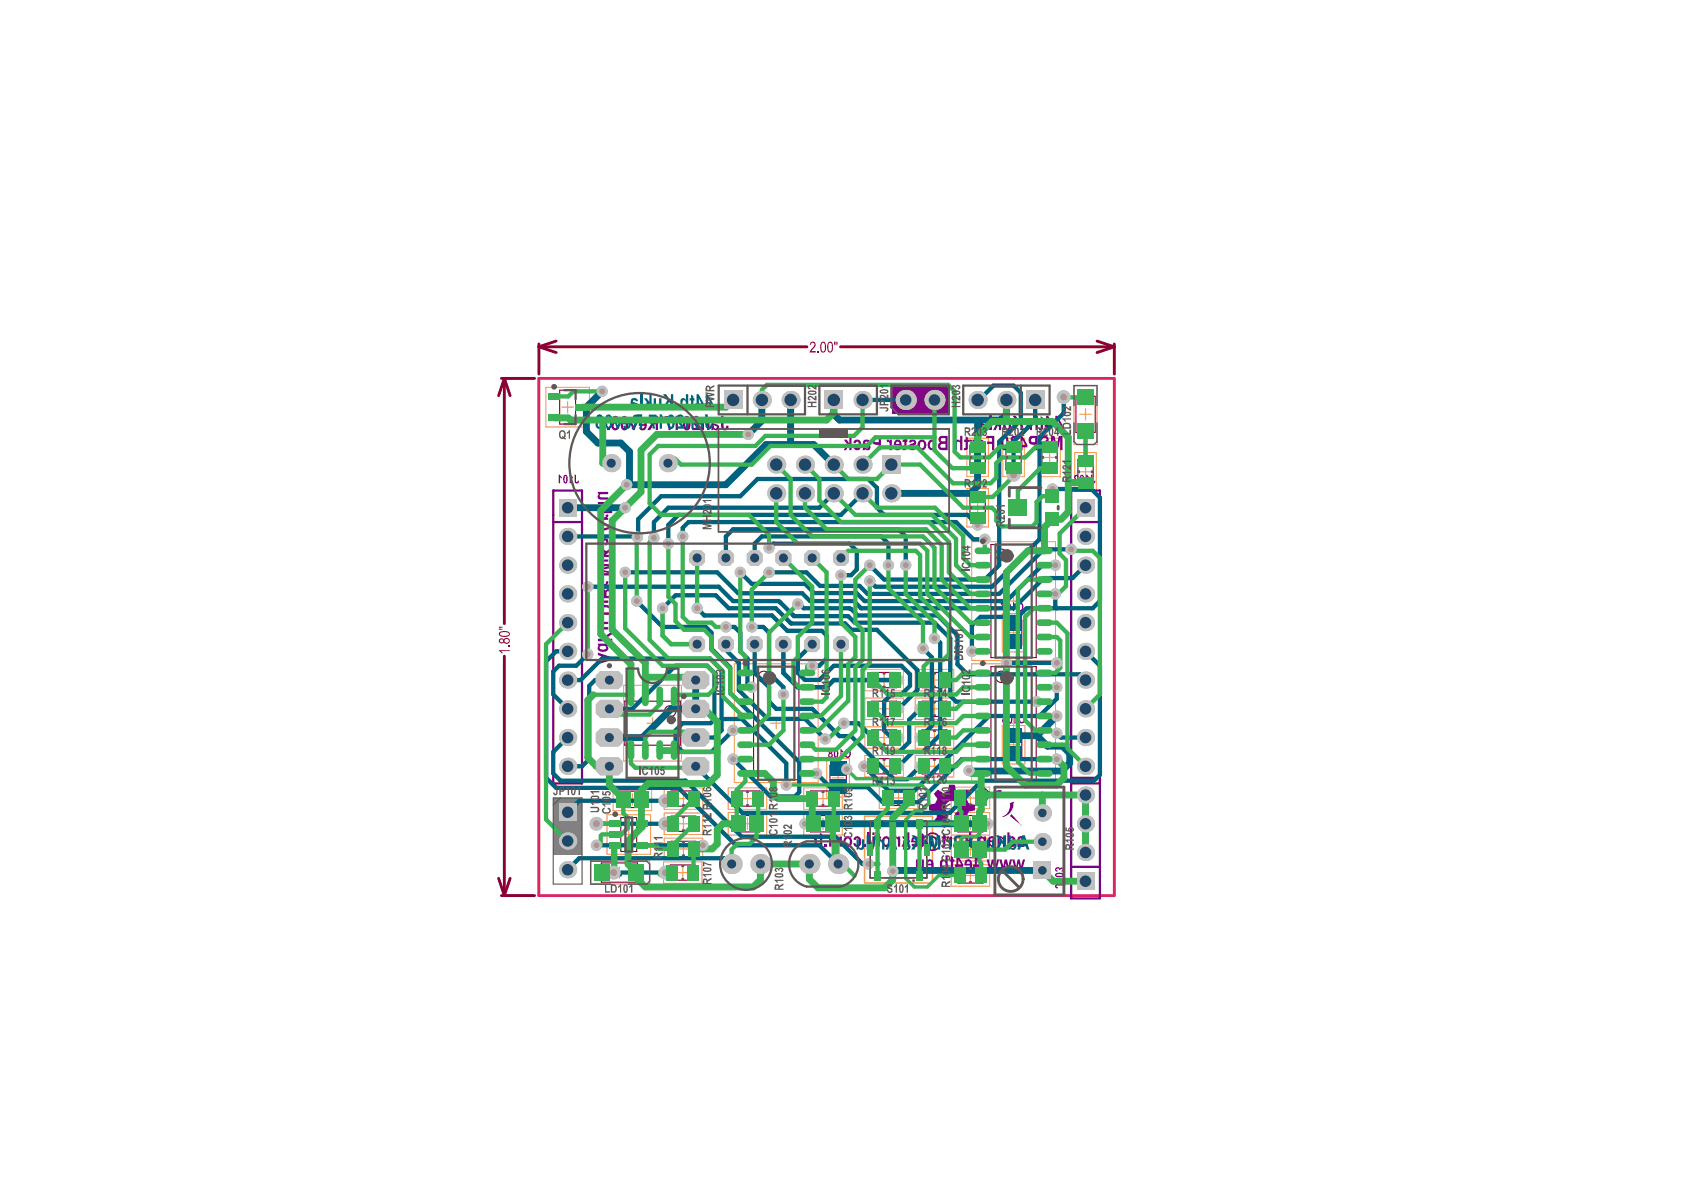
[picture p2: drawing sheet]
<svg xmlns="http://www.w3.org/2000/svg" width="297mm" height="210mm" viewBox="0 0 297 210" stroke-linecap="round" stroke-linejoin="round" font-family="sans-serif">
<g fill="none" stroke="#f59a4c" stroke-width=".2">
<path d="M99.1 71.8h2M100.1 70.8v2M172.4 79.7v2M178.8 79.7v2M185.1 79.7v2M189.4 68h4.1v10.4h-4.1zM190.5 73.1h2M191.5 72.1v2M171.4 89.6h2M171.4 80.7h2M172.4 88.6v2M177.8 80.7h2"/>
<path d="M184.1 80.7h2M190.5 83.2h2M191.5 82.2v2M155 120h1.9M156 119v2M163.8 120h2M164.8 119v2M177.8 111.6h2M177.8 106h2M178.8 105v2M178.8 110.6v2M111.5 140v2"/>
<path d="M114.1 127.6h2M115.1 126.6v2M120.6 139.9v2M131.8 139.9v2M135.9 127.6h2M136.9 126.6v2M145.2 139.9v2M146.8 137.2h2M147.8 136.2v2M155 135.2h1.9M155 130.1h1.9M155 125h1.9"/>
<path d="M156 124v2M156 129.1v2M156 134.2v2M158.5 139.7v2M163.8 135.2h2M163.8 130.1h2M163.8 125h2M164.8 124v2M164.8 129.1v2M164.8 134.2v2M171.2 139.7v2M177.8 127.6h2"/>
<path d="M177.8 131.4h2M178.8 126.6v2M178.8 130.4v2M104.2 151.9h10.4v4h-10.4zM108.3 153.9h2M109.3 152.9v2M109.9 147.2h2M110.5 141h2M110.9 146.2v2M119.4 153.9h2M119.6 145.3h2M119.6 140.9h2"/>
<path d="M119.6 149.7h2M120.4 152.9v2M120.6 144.3v2M120.6 148.7v2M130.8 145.3h2M130.8 140.9h2M131.8 144.3v2M144.2 145.3h2M144.2 140.9h2M145.2 144.3v2M157.5 140.7h2M170.2 145.3h2"/>
<path d="M170.2 154.4h2M170.2 149.9h2M170.2 140.7h2M171.2 144.3v2M171.2 148.9v2M171.2 153.4v2"/>
</g>
<g fill="none" stroke="#f59a4c" stroke-width=".18">
<path d="M96.3 68.3h7.7v7h-7.7zM170.5 77.3h3.8v6.8h-3.8zM176.9 77.3h3.8v6.8h-3.8zM183.2 77.3h3.8v6.8h-3.8zM189.6 79.8h3.8v6.8h-3.8zM170.5 86.2h3.8v6.7h-3.8zM171.4 95.5h14.8v21h-14.8zM129.5 117.1h14.8v20.9h-14.8zM152.6 118.1h6.7v3.8h-6.7zM161.4 118.1h6.8v3.8h-6.8zM171.4 117.1h14.8v20.9h-14.8zM176.8 108.2h4v6.8h-4z"/>
<path d="M108.1 139h6.8v4h-6.8zM110 120.9h10.2v13.3h-10.2zM117.2 139h6.8v3.8h-6.8zM128.4 139h6.8v3.8h-6.8zM141.8 139h6.8v3.8h-6.8zM145.8 133.8h4v6.8h-4zM152.6 123.1h6.7v3.8h-6.7zM152.6 128.2h6.7v3.8h-6.7zM152.6 133.3h6.7v3.8h-6.7zM155.1 138.8h6.8v3.8h-6.8zM161.4 123.1h6.8v3.8h-6.8zM161.4 128.2h6.8v3.8h-6.8z"/>
<path d="M161.4 133.3h6.8v3.8h-6.8zM167.8 138.8h6.8v3.8h-6.8zM176.8 128h4v6.8h-4zM107.1 143.7h7.7v7h-7.7zM117 152h6.8v3.8h-6.8zM117.2 143.4h6.8v3.8h-6.8zM117.2 147.8h6.8v3.8h-6.8zM128.4 143.3h6.8v4h-6.8zM141.8 143.3h6.8v4h-6.8zM167.8 143.3h6.8v4h-6.8zM167.8 147.9h6.8v4h-6.8zM167.8 152.5h6.8v3.8h-6.8z"/>
</g>
<path d="M152.5 144h12v11.7h-12z" fill="none" stroke="#f59a4c" stroke-width=".25"/>
<g fill="none" stroke="#8d0034" stroke-width=".2">
<path d="M98.7 68.8h2.8v6h-2.8zM171.1 78.5h2.7v4.4h-2.7zM177.4 78.5h2.7v4.4h-2.7zM183.8 78.5h2.7v4.4h-2.7zM189.8 69.9h3.4v6.4h-3.4zM171.1 87.4h2.7v4.3h-2.7zM174.8 96h8v20h-8zM190.1 81h2.7v4.4h-2.7zM132.9 117.6h8v19.9h-8zM153.8 118.6h4.3v2.7h-4.3zM162.6 118.6h4.4v2.7h-4.4zM174.8 117.6h8v19.9h-8z"/>
<path d="M177.3 109.4h2.9v4.4h-2.9zM109.3 139.5h4.4v2.9h-4.4zM110.2 123.7h9.8v7.8h-9.8zM118.4 139.5h4.4v2.7h-4.4zM129.6 139.5h4.4v2.7h-4.4zM143 139.5h4.4v2.7h-4.4zM146.4 135h2.9v4.4h-2.9zM153.8 123.7h4.3v2.7h-4.3zM153.8 128.8h4.3v2.6h-4.3zM153.8 133.8h4.3v2.7h-4.3zM156.3 139.4h4.4v2.7h-4.4zM162.6 123.7h4.4v2.7h-4.4z"/>
<path d="M162.6 128.8h4.4v2.6h-4.4zM162.6 133.8h4.4v2.7h-4.4zM169 139.4h4.4v2.7h-4.4zM177.3 129.2h2.9v4.4h-2.9zM106.1 152.2h6.4v3.4h-6.4zM109.5 144.2h2.8v6h-2.8zM118.2 152.6h4.4v2.7h-4.4zM118.4 144h4.4v2.6h-4.4zM118.4 148.4h4.4v2.7h-4.4zM129.6 143.9h4.4v2.8h-4.4zM143 143.9h4.4v2.8h-4.4zM169 143.9h4.4v2.8h-4.4z"/>
<path d="M169 148.4h4.4v2.9h-4.4zM169 153.1h4.4v2.7h-4.4z"/>
</g>
<g fill="none" stroke="#8d0034" stroke-width=".51">
<path d="M88.5 66.7h5.8M89 66.7l1 3.1M89 66.7v43.3M89 66.7l-1.1 3.1M95.1 60.7v5.3M95.1 61.2l3 1M95.1 61.2h47.2M98.1 60.2l-3 1M148.3 61.2h48.2M193.5 60.2l3 1M196.5 60.7v5.3M196.5 61.2l-3 1"/>
<path d="M89 115.7v42.3M87.9 154.9l1.1 3.1M88.5 158h5.8M90 154.9l-1 3.1"/>
</g>
<path d="M153.5 144.9h10v10h-10z" fill="none" stroke="#8d0034" stroke-width=".25"/>
<g fill="#8d0034">
<path d="M88 114.7h1.9v.1h-1.5l.3 .4h-.2z"/>
<path d="M89.7 113.8h.2v.3h-.2z"/>
<path d="M143 60.4a.58 .58 0 0 1 .8 .2 .58 .58 0 0 1-.2 .8l-.5 .5h.8v.3h-1.1l.1-.4 .4-.4a.61 .61 0 0 0 .2-.9h-.3l-.1 .3h-.2z"/>
<path d="M144.2 61.9h.2v.3h-.2z"/>
<path d="M88 112.9a.56 .56 0 0 1 .9-.1 .54 .54 0 0 1 .8-.1 .54 .54 0 0 1 0 .8 .54 .54 0 0 1-.8-.2 .5 .5 0 0 1-.7 .1 .5 .5 0 0 1-.2-.5zM88.2 113.1a.27 .27 0 0 0 .5 0 .27 .27 0 0 0-.5 0zM89 113a.36 .36 0 0 0 .7 0 .36 .36 0 0 0-.7 0z"/>
<path d="M88 111.6l.3-.2 .9-.1a.52 .52 0 0 1 .6 .2 .52 .52 0 0 1 0 .7l-.3 .1-.7 .1a.71 .71 0 0 1-.8-.8zM88.3 111.6a.4 .4 0 0 0 0 .5 .4 .4 0 0 0 .5 .1h.2a.57 .57 0 0 0 .7-.4l-.4-.3z"/>
<path d="M88 110.9h.7v.1l-.7 .1zM88 110.5l.7 .1v.1h-.7z"/>
<path d="M144.9 60.4a.52 .52 0 0 1 .6-.1 .52 .52 0 0 1 .2 .6v.5a.58 .58 0 0 1-.1 .6 .58 .58 0 0 1-.7 .1l-.2-.5v-.7zM144.9 60.6v.7a.6 .6 0 0 0 .3 .7h.1a1.48 1.48 0 0 0 0-1.5z"/>
<path d="M146.1 60.5a.49 .49 0 0 1 .5-.2 .49 .49 0 0 1 .3 .6v.4a.66 .66 0 0 1-.6 .9l-.3-.4-.1-.3zM146.2 60.6l-.1 .6a.7 .7 0 0 0 .4 .8l.2-.3 .1-.4a.73 .73 0 0 0-.4-.8z"/>
<path d="M147.1 60.3h.3l-.1 .6h-.1zM147.5 60.3h.2v.6h-.1z"/>
</g>
<g fill="none" stroke="#8d0034" stroke-width=".2">
<circle cx="176.6" cy="97.8" r="1"/>
<circle cx="134.7" cy="119.4" r="1"/>
<circle cx="176.6" cy="119.4" r="1"/>
<circle cx="118.2" cy="125.5" r="1"/>
</g>
<g fill="#808080">
<path d="M97.5 140.8h5.1v10h-5.1z" fill-rule="evenodd"/>
<path d="M157.3 68.1h10v4.9h-10z" fill-rule="evenodd"/>
</g>
<path d="M157.3 68h10.1v5h-10.1z" fill-rule="evenodd" fill="#800080"/>
<path d="M95.1 66.7h101.4v91.3h-101.4z" fill="none" stroke="#da2467" stroke-width=".51"/>
<g fill="#a6968d">
<circle cx="112.4" cy="94.7" r=".5"/>
<circle cx="112.3" cy="106" r=".5"/>
<circle cx="103.7" cy="115.4" r=".5"/>
<circle cx="103.7" cy="103.5" r=".5"/>
<circle cx="138.2" cy="122.5" r=".5"/>
<circle cx="153.2" cy="152.4" r=".5"/>
<circle cx="110.3" cy="89.6" r=".5"/>
<circle cx="170.9" cy="135.9" r=".5"/>
<circle cx="188.9" cy="96.9" r=".5"/>
<circle cx="140.7" cy="106.5" r=".5"/>
<circle cx="186.4" cy="129.3" r=".5"/>
<circle cx="106.2" cy="69" r=".5"/>
<circle cx="110.5" cy="85.5" r=".5"/>
<circle cx="132" cy="76.6" r=".5"/>
<circle cx="149.4" cy="135.7" r=".5"/>
<circle cx="158.5" cy="130.1" r=".5"/>
<circle cx="158.5" cy="125" r=".5"/>
<circle cx="158.5" cy="120" r=".5"/>
<circle cx="187.6" cy="70" r=".6"/>
<circle cx="162.3" cy="135.2" r=".5"/>
<circle cx="132.6" cy="121.2" r=".5"/>
<circle cx="152.4" cy="135.2" r=".5"/>
<circle cx="173.7" cy="95.1" r=".5"/>
<circle cx="138.7" cy="138.5" r=".5"/>
<circle cx="174.2" cy="145.3" r=".5"/>
<circle cx="142" cy="145.3" r=".5"/>
<circle cx="157.5" cy="153.7" r=".5"/>
<circle cx="124" cy="149.1" r=".5"/>
<circle cx="105.2" cy="149.1" r=".5"/>
<circle cx="129.3" cy="128.8" r=".5"/>
<circle cx="129.3" cy="133.9" r=".5"/>
<circle cx="186.4" cy="133.9" r=".5"/>
<circle cx="186.4" cy="126.3" r=".5"/>
<circle cx="186.4" cy="121.2" r=".5"/>
<circle cx="178.8" cy="83.7" r=".6"/>
<circle cx="105.2" cy="145.3" r=".6"/>
<circle cx="117.4" cy="145.3" r=".6"/>
<circle cx="108.2" cy="153.9" r=".6"/>
<circle cx="117.4" cy="153.9" r=".6"/>
<circle cx="117.4" cy="141.2" r=".6"/>
<circle cx="186.1" cy="104.8" r=".5"/>
<circle cx="186.1" cy="99.7" r=".5"/>
<circle cx="185.6" cy="86.3" r=".5"/>
<circle cx="172.4" cy="92.6" r=".5"/>
<circle cx="171.4" cy="114.9" r=".5"/>
<circle cx="177.5" cy="116.9" r=".5"/>
<circle cx="186.4" cy="116.9" r=".5"/>
<circle cx="144" cy="136.4" r=".5"/>
<circle cx="182.8" cy="123.8" r=".5"/>
<circle cx="162.3" cy="125" r=".5"/>
<circle cx="162.3" cy="130.1" r=".5"/>
<circle cx="158.5" cy="135.2" r=".5"/>
<circle cx="143.3" cy="117.4" r=".5"/>
<circle cx="123" cy="107.3" r=".5"/>
<circle cx="153.4" cy="99.7" r=".5"/>
<circle cx="153.4" cy="102.5" r=".5"/>
<circle cx="159.8" cy="99.7" r=".5"/>
<circle cx="156.7" cy="99.7" r=".5"/>
<circle cx="115.4" cy="94.9" r=".5"/>
<circle cx="117.9" cy="95.9" r=".5"/>
<circle cx="164.8" cy="112.6" r=".5"/>
<circle cx="162.8" cy="114.4" r=".5"/>
<circle cx="145.5" cy="130.4" r=".5"/>
<circle cx="148.8" cy="127.6" r=".5"/>
<circle cx="120.4" cy="94.6" r=".5"/>
<circle cx="116.9" cy="107.3" r=".5"/>
<circle cx="132.6" cy="110.6" r=".5"/>
<circle cx="128" cy="110.6" r=".5"/>
<circle cx="148.3" cy="101.5" r=".5"/>
<circle cx="110.3" cy="101" r=".5"/>
<circle cx="135.7" cy="96.6" r=".5"/>
<circle cx="135.7" cy="101" r=".5"/>
<circle cx="130.6" cy="101" r=".5"/>
</g>
<g fill="#7d0089">
<path d="M173.9 141.4l.1 .2z"/>
<path d="M174.5 140.2l1.1-.7 1.1-.1-.2 .7-.7-.1-.7 .2-.7 .6-.4 .6 .1-.6z"/>
<path d="M178.2 143.9l.3-.3v.2l.6 .5v.2l1.1 1.2-.8-.8h-.2l-.4-.4h-.1l-.4-.5h-.1z"/>
<path d="M178.1 141.6l.7-.2v.2a2.35 2.35 0 0 1-.7 1.8l-.5 .5-.5 .2h-.3l.6-.3 .5-.6 .3-.7z"/>
<path d="M172.5 137.9l.8 .8h.2l.4 .4h.1l.4 .5h.1v.1l-.3 .3v-.2l-.6-.5v-.2z"/>
<path d="M164.7 140l.7-.7 .7 .4a.31 .31 0 0 0 .5 0l.4-.1a.35 .35 0 0 0 .2-.6l.2-.6h1l.2 .7a.31 .31 0 0 0 .2 .5l.4 .1a.29 .29 0 0 0 .3 .2 .29 .29 0 0 0 .2-.3l.6-.3 .4 .3a.39 .39 0 0 1 .3 .3 .39 .39 0 0 1-.1 .4l-.1 .1a.67 .67 0 0 0-.1 .9l.2 .4 1.1 .3v1l-1.1 .1-.2 .3a.74 .74 0 0 0 .2 1.1l.1 .2a.2 .2 0 0 1 .1 .2 .2 .2 0 0 1-.1 .2h-.2l-.4 .5-.3-.1-.5-.4-.5 .2-.7-1.6v-.2l.5-.3v-.2a1.18 1.18 0 0 0-.5-1.7h-.8l-.4 .1-.1 .3a1.05 1.05 0 0 0 .2 1.7l.1 .3-.7 1.6a.6 .6 0 0 0-.9 .1l-.4 .2-.5-.5a.2 .2 0 0 1-.2-.2 .2 .2 0 0 1 .2-.2l.1-.3a.66 .66 0 0 0 0-1l-.1-.3-1.1-.1v-1l1.2-.3 .2-.5a.59 .59 0 0 0-.3-.9z"/>
</g>
<path d="M97.6 86.5h5.1v51.7h-5.1zM97.6 92.1h5.1M188.9 86.5h5.1v72h-5.1zM188.9 92.1h5.1M188.9 137.2h5.1M188.9 138.2h5.1M188.9 152.9h5.1" fill="none" stroke="#7d0089" stroke-width=".4"/>
<g fill="#7d0089">
<path d="M105.5 111.2l1.5 .9 1-.8v.6l-1.2 .8h1.2v.4h-2.5v-.4h.7l.4-.3-1.1-.6z"/>
<path d="M105.5 109.7h1.8v.4h-.9a.38 .38 0 0 0-.5 0 .38 .38 0 0 0 0 .5h1.4v.4h-1.2a.55 .55 0 0 1-.7-.3 .55 .55 0 0 1 .3-.7h-.2z"/>
<path d="M105.5 103.1l.7-.1a.47 .47 0 0 0 .7-.3l-.1-.1 .4-.1 .1 .3-.3 .3h.3v.3h-1.8z"/>
<path d="M105.5 99.5h2.5v.6l-1.8 .4 1.8 .4v.6h-2.5v-.4h1.9l-1.9-.4v-.4l1.9-.4h-1.9z"/>
<path d="M105.5 96.4l1.5 .8 1-.8v.6l-1.2 .9h1.2v.4h-2.5v-.4h.7l.4-.4-1.1-.5z"/>
<path d="M105.5 91.3h.7a.55 .55 0 0 0 .7-.3l-.1-.2 .4-.1a.4 .4 0 0 1-.2 .6h.3v.4h-1.8z"/>
<path d="M105.5 88.5h2.5v.6l-1.8 .5 1.8 .3v.6h-2.5v-.3h1.9l-1.9-.4v-.4l1.9-.5h-1.9z"/>
<path d="M105.5 86.8h1.8v.4h-.9a.34 .34 0 0 0-.5 0 .34 .34 0 0 0 0 .5h1.4v.4h-1.2a.55 .55 0 0 1-.7-.3 .55 .55 0 0 1 .3-.7h-.2z"/>
<path d="M186.1 156.1l.2-.2h1.4v.3h-1a.18 .18 0 0 0-.3 .1 .18 .18 0 0 0 .2 .2v.2a.4 .4 0 0 1-.4-.1 .4 .4 0 0 1-.1-.5z"/>
<path d="M186.1 155.1h1.6v.2l-.4 .3h-.3l.2-.3h-1.1z"/>
<path d="M186.1 153.2a.48 .48 0 0 1 .9 0 .37 .37 0 0 1 .6 0 .37 .37 0 0 1-.3 .6l-.1-.2a.17 .17 0 0 0 .2-.2 .17 .17 0 0 0-.2-.2 .17 .17 0 0 0-.1 .3h-.3a.2 .2 0 0 0-.1-.3 .2 .2 0 0 0-.3 .1 .2 .2 0 0 0 .2 .3l-.1 .2a.42 .42 0 0 1-.4-.6z"/>
<path d="M192.4 83.7h.3v1a.18 .18 0 0 0 .1 .3 .18 .18 0 0 0 .2-.2h.3a.43 .43 0 0 1-.5 .5 .43 .43 0 0 1-.4-.6z"/>
<path d="M191.6 83.7h.2l.3 .4v.3l-.3-.2v1h-.2z"/>
<path d="M189.5 83.9a.42 .42 0 0 1 .5-.1 .42 .42 0 0 1 .3 .4h-.2a.21 .21 0 0 0-.2-.2 .21 .21 0 0 0-.3 .2 .21 .21 0 0 0 .2 .2l.5 .8h-.9v-.2h.6l-.3-.3a.67 .67 0 0 1-.2-.8z"/>
<path d="M101.3 83.7h.3v1a.18 .18 0 0 0 .1 .3 .18 .18 0 0 0 .2-.2h.3a.43 .43 0 0 1-.5 .5 .43 .43 0 0 1-.4-.6z"/>
<path d="M100.5 83.7h.2l.3 .4v.3l-.3-.2v1h-.2z"/>
<path d="M98.6 83.7h.2l.3 .4v.3l-.3-.2v1h-.2z"/>
<path d="M179.8 126.3a.57 .57 0 0 1 .7-.2 .57 .57 0 0 1 .3 .7v.1a.55 .55 0 0 1-.5 .7 .55 .55 0 0 1-.6-.5l.3-.1a.32 .32 0 0 0 .4 .3 .32 .32 0 0 0 .1-.5 .31 .31 0 0 0-.1-.4 .31 .31 0 0 0-.4 .1h-.3z"/>
<path d="M178.9 126h.2l.1 .2 .3 .2v.3l-.4-.2v1.1h-.2z"/>
<path d="M149 132.4a.57 .57 0 0 1 .8-.2 .57 .57 0 0 1 .3 .7v.1a.55 .55 0 0 1-.5 .7 .55 .55 0 0 1-.6-.5l.3-.1a.32 .32 0 0 0 .4 .3 .32 .32 0 0 0 .1-.5 .31 .31 0 0 0-.1-.5 .31 .31 0 0 0-.4 .2h-.3z"/>
<path d="M148.2 132.1h.2l.1 .2 .3 .2v.3l-.4-.2v1h-.2z"/>
<path d="M179.5 106.5a.57 .57 0 0 1 .7-.2 .57 .57 0 0 1 .3 .7v.1a.55 .55 0 0 1-.4 .7 .55 .55 0 0 1-.7-.5l.3-.1a.32 .32 0 0 0 .4 .3 .32 .32 0 0 0 .2-.5 .31 .31 0 0 0-.2-.4 .31 .31 0 0 0-.4 .2l-.3-.1z"/>
<path d="M178.7 106.3h.2v.2l.3 .2v.2l-.3-.2v1.1h-.2z"/>
<path d="M176.5 106.3h.9v.3h-.6l.3 .5 .1 .7h-.2z"/>
<path d="M183.6 73.4l.4 .3v.3h.2v.5h-.2v.8a.48 .48 0 0 1-.2 .5 .48 .48 0 0 1-.5 .1l.1-.4a.19 .19 0 0 0 .2-.1 .19 .19 0 0 0 0-.2v-.7h-.3v-.5h.3z"/>
<path d="M181.7 74.2a.51 .51 0 0 1 .9 .1v-1h.5v2.6h-.5v-.9a.37 .37 0 0 0-.1-.5 .37 .37 0 0 0-.4 0l-.1 1.4h-.3z"/>
<path d="M178.6 73.3h.5l.9 1.2v-1.2h.4v2.6h-.4v-.8l-.3-.4-.6 1.2h-.6l.9-1.6z"/>
<path d="M177 74h.4v1a.38 .38 0 0 0 0 .4 .38 .38 0 0 0 .5 .1v-1.5h.4v1.2a.52 .52 0 0 1-.2 .7 .52 .52 0 0 1-.7-.3v.3h-.4z"/>
<path d="M175.2 74h.5l.5 .7v-1.4h.4v2.6h-.4v-.6l-.2-.2-.4 .8h-.4l.5-1.1z"/>
<path d="M105.5 115.1v.5l.5 .2v.8l-.5 .2v.4l2.5-.8v-.4zM106.4 115.9l1 .3-1 .3z"/>
<path d="M105.5 113.5v.4h.2a.57 .57 0 0 0-.3 .7 .57 .57 0 0 0 .7 .3l.1 .1a.94 .94 0 0 0 1.1-.7l-.3-.4h1v-.4zM105.8 114.1l.2-.1a.55 .55 0 0 1 .6-.1 .55 .55 0 0 1 .3 .5 .74 .74 0 0 1-1.1-.1z"/>
<path d="M105.7 107l-.2 .3v1.2h2.5v-.8a1.1 1.1 0 0 0-1.4-1zM105.9 107.3l.4-.2h.4a.67 .67 0 0 1 .7 .2 .67 .67 0 0 1 .1 .7h-1.6z"/>
<path d="M107.5 105.9v.4h.5v-.4zM105.5 105.9v.4h1.8v-.4z"/>
<path d="M105.5 104.1v1.4h2.5l-.1-.9a.63 .63 0 0 0-.4-.7 .63 .63 0 0 0-.7 .3 .73 .73 0 0 0-1.3-.1zM107 104.5a.35 .35 0 0 1 .5-.1 .35 .35 0 0 1 0 .5v.2h-.5zM105.9 104.4a.37 .37 0 0 1 .5-.1 .37 .37 0 0 1 .1 .5v.3h-.6z"/>
<path d="M107.5 98.7v.4h.5v-.4zM105.5 98.7v.4h1.8v-.4z"/>
<path d="M105.5 94.9v.4h.1a.56 .56 0 0 0 .2 1 .56 .56 0 0 0 .7-.7 .24 .24 0 0 1 .2-.2 .24 .24 0 0 1 .3 .2 .24 .24 0 0 1-.2 .2v.4a.64 .64 0 0 0 .5-.7 .64 .64 0 0 0-.7-.5zM105.8 95.4l.5-.1a.45 .45 0 0 1-.5 .5l-.1-.1z"/>
<path d="M105.5 91.9v.4l.5 .2v.9l-.5 .1v.5l2.5-.8v-.5zM106.4 92.6l1 .3-1 .3z"/>
<path d="M186.2 154.1a.55 .55 0 0 0 .2 .6 .55 .55 0 0 0 .6 0 .42 .42 0 0 0 .6-.1 .42 .42 0 0 0-.1-.6l-.8-.1zM186.3 154.3l.8-.1a.18 .18 0 0 1 .3 0 .18 .18 0 0 1 0 .3 .18 .18 0 0 1-.3 0h-.6z"/>
<path d="M190.5 83.9l-.1 .5a.67 .67 0 0 0 .5 .9l.3-.2v-.6a.48 .48 0 0 0 0-.6 .48 .48 0 0 0-.6 0zM190.7 84l.3 .1v.6a.2 .2 0 0 1 0 .3 .2 .2 0 0 1-.3 0 .2 .2 0 0 1 0-.3z"/>
<path d="M99.4 83.9l-.1 .5a.67 .67 0 0 0 .5 .9l.3-.2v-.6a.48 .48 0 0 0 0-.6 .48 .48 0 0 0-.6 0zM99.6 84l.3 .1v.6a.2 .2 0 0 1 0 .3 .2 .2 0 0 1-.3 0 .2 .2 0 0 1 0-.3z"/>
<path d="M177.9 126.2l-.1 .7a.52 .52 0 0 0 .1 .5 .52 .52 0 0 0 .5 .2l.2-.7a.66 .66 0 0 0-.5-.9zM178 126.4l.2-.1 .1 .3a.63 .63 0 0 1-.2 .8l-.1-.1z"/>
<path d="M176.9 126.2l-.1 .2h.2a.26 .26 0 0 1 .3 0 .26 .26 0 0 1 .1 .4 .43 .43 0 0 0-.6 0 .43 .43 0 0 0 0 .6 .46 .46 0 0 0 .6 .1 .46 .46 0 0 0 .2-.5v-.1a.74 .74 0 0 0-.5-.9zM177 126.9a.25 .25 0 0 1 .4 .2 .25 .25 0 0 1-.3 .3z"/>
<path d="M147.2 132.3l-.1 .6a.52 .52 0 0 0 .1 .6 .52 .52 0 0 0 .5 .1l.2-.6a.66 .66 0 0 0-.5-.9zM147.3 132.5l.2-.1 .1 .3a.63 .63 0 0 1-.2 .7l-.1-.1z"/>
<path d="M146.2 132.2l-.1 .4 .2 .3a.44 .44 0 0 0-.2 .6 .44 .44 0 0 0 .7 .1 .44 .44 0 0 0 0-.7h-.1a.42 .42 0 0 0 .1-.6 .42 .42 0 0 0-.6-.1zM146.3 132.5a.16 .16 0 0 1 .3 0 .16 .16 0 0 1-.3 0zM146.3 133.2a.2 .2 0 0 1 .4 0 .2 .2 0 0 1-.4 0z"/>
<path d="M177.6 106.4l-.1 .7a.52 .52 0 0 0 .1 .5 .52 .52 0 0 0 .5 .2l.2-.7a.66 .66 0 0 0-.4-.8zM177.8 106.6l.2-.1 .1 .3a.63 .63 0 0 1-.2 .8l-.1-.1z"/>
<path d="M186.1 73.3v1.7h-.2v.4h.2v.5h.5v-.5h.8v-.4l-.9-1.7zM186.6 74.1l.4 .9h-.4z"/>
<path d="M184.5 73.3v1.7h-.2v.4h.2v.5h.4v-.5h.9v-.4l-.9-1.7zM184.9 74.1l.5 .9h-.5z"/>
</g>
<path d="M174.7 73.3v2.6" fill="none" stroke="#7d0089" stroke-width=".41"/>
<g fill="#7d0089">
<path d="M185.4 76.9h.6l.4 1.7 .4-1.7h.6v2.5h-.4v-2l-.4 2h-.4l-.5-2v2h-.3z"/>
<path d="M183.6 77.1a.76 .76 0 0 1 1.2-.1 .76 .76 0 0 1-.3 1.2l-.2 .1a.41 .41 0 0 0-.4 .6 .48 .48 0 0 0 .5 .1 .48 .48 0 0 0 .3-.5l.4 .1a.86 .86 0 0 1-1.1 .8 .86 .86 0 0 1-.5-1.2l.5-.4a.35 .35 0 0 0 .4-.1 .35 .35 0 0 0 0-.4l-.3-.1-.2 .4h-.5z"/>
<path d="M178.4 77.1a.67 .67 0 0 1 .7-.2 .67 .67 0 0 1 .4 .6l-.4 .1a.25 .25 0 0 0-.3-.3 .25 .25 0 0 0-.1 .4l.3 .1v.5a.39 .39 0 0 0-.4 .3 .39 .39 0 0 0 .4 .4l.2-.3h.3a.71 .71 0 0 1-1 .6 .71 .71 0 0 1 0-1.3h.1a.67 .67 0 0 1-.2-.9z"/>
<path d="M174 76.9h1.4v2.5h-.4v-1.1h-.9v-.4h.9v-.6h-1z"/>
<path d="M170.9 77.6a.39 .39 0 0 1 .6 .2v-.3h.4v1.9h-.4v-.9a.33 .33 0 0 0-.1-.4 .33 .33 0 0 0-.4-.1z"/>
<path d="M170.3 76.9l.4 .3v.3h.2v.4h-.2v.9a.48 .48 0 0 1-.1 .5 .48 .48 0 0 1-.6 .1l.1-.4h.2v-1.1h-.2v-.4h.2z"/>
<path d="M168.5 77.7a.51 .51 0 0 1 .8 .1v-.9h.5v2.5h-.5v-.9a.34 .34 0 0 0 0-.5 .34 .34 0 0 0-.5 0v1.4h-.4z"/>
<path d="M160.4 77.7a.63 .63 0 0 1 1-.1 .63 .63 0 0 1 0 1l-.3 .1a.26 .26 0 0 0-.4 0 .26 .26 0 0 0 .1 .4h.3l.2-.3 .4 .1a.71 .71 0 0 1-.9 .5 .71 .71 0 0 1-.5-.9l.6-.3a.2 .2 0 0 0 .3-.1 .2 .2 0 0 0 0-.2 .2 .2 0 0 0-.3 0l-.2 .2-.4-.1z"/>
<path d="M159.5 76.9l.4 .3v.3h.2v.4h-.2v1a.47 .47 0 0 1-.2 .5 .47 .47 0 0 1-.5 0v-.4h.3v-1.1h-.3v-.4h.3z"/>
<path d="M156.4 77.6l.4-.1 .2 .3v-.3h.3v1.9h-.4v-.9a.31 .31 0 0 0 0-.4 .31 .31 0 0 0-.4-.1z"/>
<path d="M150.7 77.6h.1a.79 .79 0 0 1 .9 .1 .79 .79 0 0 1 .2 1l-.1 .2a.69 .69 0 0 1-.7 .5 .69 .69 0 0 1-.6-.6l.4-.1a.34 .34 0 0 0 .5 .3 .34 .34 0 0 0 .1-.5 .35 .35 0 0 0-.1-.5 .35 .35 0 0 0-.4 0l-.1 .2-.4-.1z"/>
<path d="M148.8 77.5h.6l.4 .7v-1.3h.4v2.5h-.4v-.6l-.1-.2-.4 .8h-.5l.6-1.1z"/>
<path d="M178.5 151.6h.4l.3 1.2 .3-1.2h.4l.2 1.2 .3-1.2h.4l-.5 1.8h-.3l-.3-1.2-.3 1.2h-.4z"/>
<path d="M176.3 151.6h.4l.3 1.2 .2-1.2h.4l.3 1.2 .2-1.2h.4l-.5 1.8h-.3l-.3-1.2-.2 1.2h-.4z"/>
<path d="M174 151.6h.4l.3 1.2 .2-1.2h.4l.3 1.2 .3-1.2h.4l-.5 1.8h-.4l-.3-1.2-.2 1.2h-.4z"/>
<path d="M173.4 153h.4v.4h-.4z"/>
<path d="M167.7 150.9l.4 .3v.4h.2v.4h-.2v.9a.47 .47 0 0 1-.1 .5 .47 .47 0 0 1-.6 0l.1-.4h.2v-1h-.2v-.4h.2z"/>
<path d="M165.9 151.7a.5 .5 0 0 1 .9 .1v-.9h.4v2.5h-.4v-.9a.33 .33 0 0 0-.1-.5 .33 .33 0 0 0-.5 .1v1.3h-.4z"/>
<path d="M165 153h.4v.4h-.4z"/>
<path d="M161.6 151.6h.4v.9a.38 .38 0 0 0 .1 .4 .38 .38 0 0 0 .4 .1l.1-1.4h.4v1.2a.52 .52 0 0 1-.3 .6 .52 .52 0 0 1-.7-.2v.2h-.4z"/>
<path d="M176 147.7a.5 .5 0 0 1 .5-.2 .5 .5 0 0 1 .4 .3v-.3h.4v1.9h-.4v-.9a.37 .37 0 0 0-.1-.5 .37 .37 0 0 0-.4 0v1.4h-.5z"/>
<path d="M172.6 147.7h.1a.45 .45 0 0 1 .5-.2 .45 .45 0 0 1 .3 .3v-.3h.4v1.9h-.4v-1a.35 .35 0 0 0-.1-.4 .35 .35 0 0 0-.4 0v1.4h-.5v-1.5z"/>
<path d="M171.7 148.9h.4v.5h-.4z"/>
<path d="M170 147.5h.5l.4 .7v-1.4h.4v2.6h-.4v-.6l-.1-.3-.4 .9h-.4l.5-1.2z"/>
<path d="M168.3 147.5h.4v.8a.44 .44 0 0 0 .1 .6 .44 .44 0 0 0 .4 .1l.1-1.5h.4v1.2a.55 .55 0 0 1-.3 .7 .55 .55 0 0 1-.7-.3v.3h-.4z"/>
<path d="M167 147.6a.37 .37 0 0 1 .6 .2v-.3h.3v1.9h-.4v-.9a.33 .33 0 0 0 0-.4 .33 .33 0 0 0-.4-.1z"/>
<path d="M166.4 146.9l.4 .3v.3h.2v.4h-.2v.8a.48 .48 0 0 1-.2 .6 .48 .48 0 0 1-.6 .1l.2-.4a.19 .19 0 0 0 .2-.1 .19 .19 0 0 0 0-.2v-.8h-.3v-.4h.3z"/>
<path d="M162.5 146.9l.5 .3v.3h.2v.4h-.2v.8a.48 .48 0 0 1-.2 .6 .48 .48 0 0 1-.6 .1l.1-.4a.19 .19 0 0 0 .3-.1 .19 .19 0 0 0-.1-.2v-.8h-.2v-.4h.2z"/>
<path d="M159 147.5h.6l.4 .7v-1.4h.4v2.6h-.4v-.6l-.2-.3-.3 .9h-.5l.6-1.2z"/>
<path d="M157.5 147.7h.1a.45 .45 0 0 1 .4-.2 .45 .45 0 0 1 .4 .3v-.3h.4v1.9h-.4v-1a.35 .35 0 0 0-.1-.4 .35 .35 0 0 0-.4 0l-.1 1.4h-.4v-1.5z"/>
<path d="M154.4 146.9a.54 .54 0 0 1 .6 0 .54 .54 0 0 1 .2 .6h.2v.4h-.2v1.5h-.4v-1.5h-.3v-.4h.3v-.2l-.4-.1z"/>
<path d="M173.1 74.1l-.2 .4v1.4h.3l.1-.2a.56 .56 0 0 0 .9-.1 .56 .56 0 0 0-.6-.8 .21 .21 0 0 1-.3-.3 .2 .2 0 0 1 .3-.1l.3 .2h.3a.74 .74 0 0 0-1.1-.5zM173.3 75a.45 .45 0 0 1 .5 .5 .37 .37 0 0 1-.4 0 .37 .37 0 0 1-.1-.5z"/>
<path d="M181.5 77.1v.1a.85 .85 0 0 0 .8 1.3h.3v.9h.4v-2.5h-1.2zM181.9 77.4l.7-.1v.7h-.2a.39 .39 0 0 1-.5-.1 .39 .39 0 0 1 0-.5z"/>
<path d="M180 76.9v1.6h-.2v.4h.2v.5h.4v-.5h.8v-.4l-.9-1.6zM180.4 77.6l.5 .9h-.5z"/>
<path d="M176.7 77.2l-.1 .8a1.41 1.41 0 0 0 .5 1.4 .74 .74 0 0 0 .8-.9v-.4a1.01 1.01 0 0 0-.5-1.2h-.3zM177.1 77.4a.27 .27 0 0 1 .3 0 .27 .27 0 0 1 .1 .3v.9a.27 .27 0 0 1-.2 .4 .27 .27 0 0 1-.3-.3z"/>
<path d="M172.3 77.8l-.1 .4a.82 .82 0 0 0 .3 1 .82 .82 0 0 0 1.1-.1l.1-.2a.83 .83 0 0 0-.2-1.1 .83 .83 0 0 0-1.1 0zM172.7 78a.4 .4 0 0 1 .5 0 .4 .4 0 0 1 .1 .6 .39 .39 0 0 1-.4 .5 .39 .39 0 0 1-.3-.6z"/>
<path d="M165.6 77.1v.1a.58 .58 0 0 0 .2 .8 .75 .75 0 0 0-.3 1 .75 .75 0 0 0 1 .4h.7v-2.5h-1.3zM165.9 77.4l.2-.1h.7v.5h-.3a.36 .36 0 0 1-.4 .1 .36 .36 0 0 1-.2-.5zM165.9 78.5l.2-.2h.7v.7h-.4a.37 .37 0 0 1-.4-.1 .37 .37 0 0 1-.1-.4z"/>
<path d="M163.8 77.8l-.1 .3a1 1 0 0 0 .4 1.3 .95 .95 0 0 0 1.1-.7 .95 .95 0 0 0-.6-1.2h-.4zM164.1 78a.43 .43 0 0 1 .6 .1 .43 .43 0 0 1 0 .6 .38 .38 0 0 1-.4 .4 .38 .38 0 0 1-.3-.6z"/>
<path d="M162 77.8l-.1 .3a1 1 0 0 0 .4 1.3 .95 .95 0 0 0 1.1-.7 .95 .95 0 0 0-.6-1.2h-.4zM162.3 78a.43 .43 0 0 1 .6 .1 .43 .43 0 0 1 .1 .6 .38 .38 0 0 1-.5 .4 .38 .38 0 0 1-.3-.6z"/>
<path d="M157.8 77.7l-.2 .9h1a.3 .3 0 0 1-.1 .4 .3 .3 0 0 1-.4-.2l-.4 .1a.72 .72 0 0 0 .9 .5 .72 .72 0 0 0 .4-.9v-.1a.84 .84 0 0 0-.5-.9h-.3zM158.1 78a.32 .32 0 0 1 .4 0 .32 .32 0 0 1 .1 .3h-.6z"/>
<path d="M153.9 77.2a.83 .83 0 0 0 0 .9 .83 .83 0 0 0 .8 .4h.3v.9h.4v-2.5h-.7a.7 .7 0 0 0-.8 .3zM154.3 77.4l.7-.1v.7h-.3a.39 .39 0 0 1-.4-.1 .39 .39 0 0 1 0-.5z"/>
<path d="M152.2 77.8l-.1 1.6h.4l.1-.2a.55 .55 0 0 0 .9-.2 .55 .55 0 0 0-.6-.7 .22 .22 0 0 1-.2-.2 .22 .22 0 0 1 .2-.2 .22 .22 0 0 1 .2 .2l.4-.1a.71 .71 0 0 0-.5-.5 .71 .71 0 0 0-.8 .3zM152.6 78.5l.1 .1a.31 .31 0 0 1 .4 .1 .31 .31 0 0 1-.2 .4l-.2-.1z"/>
<path d="M171.9 150.9v1.6h-.3v.4h.3v.5h.4v-.5h.9v-.4l-1-1.6zM172.3 151.6l.5 .9h-.5z"/>
<path d="M170.3 151.7l-.2 .5v.4h1a.3 .3 0 0 1-.2 .5 .3 .3 0 0 1-.4-.2l-.4 .1a.74 .74 0 0 0 1 .4 .74 .74 0 0 0 .4-1 .72 .72 0 0 0-.4-.7 .72 .72 0 0 0-.8 0zM170.6 152a.3 .3 0 0 1 .4 0 .3 .3 0 0 1 .1 .3h-.6z"/>
<path d="M168.7 150.9v1.6h-.3v.4h.3v.5h.3v-.5h.9v-.4l-.9-1.6zM169 151.6l.6 .9h-.6z"/>
<path d="M163.5 151.8l-.2 .8h1a.3 .3 0 0 1-.2 .5 .3 .3 0 0 1-.4-.2l-.4 .1a.74 .74 0 0 0 1 .4 .74 .74 0 0 0 .4-1 .68 .68 0 0 0-.4-.8 .68 .68 0 0 0-.8 .2zM163.8 152a.3 .3 0 0 1 .4 0 .3 .3 0 0 1 .1 .3h-.6z"/>
<path d="M179.6 147.6l-.2 .4v1.4h.4v-.2a.56 .56 0 0 0 1-.1 .56 .56 0 0 0-.6-.8l-.1-.1a.2 .2 0 0 1-.2-.2 .2 .2 0 0 1 .3-.1l.2 .2 .4-.1a.74 .74 0 0 0-1.2-.4zM179.9 148.5a.45 .45 0 0 1 .5 .5 .37 .37 0 0 1-.5 0 .37 .37 0 0 1 0-.5z"/>
<path d="M177.7 146.8v2.6h.4v-.3a.59 .59 0 0 0 .7 .2 .59 .59 0 0 0 .3-.7v-.1a.77 .77 0 0 0-.8-1l-.2 .3v-1zM178.2 148a.4 .4 0 0 1 .5 0 .4 .4 0 0 1 0 .5 .35 .35 0 0 1-.3 .6 .35 .35 0 0 1-.3-.5z"/>
<path d="M174.4 147.6l-.1 .4-.1 1.4h.4l.1-.2a.56 .56 0 0 0 .9-.2 .56 .56 0 0 0-.6-.7 .24 .24 0 0 1-.3-.2 .24 .24 0 0 1 .2-.3 .24 .24 0 0 1 .3 .2h.4a.72 .72 0 0 0-1.2-.4zM174.7 148.5a.45 .45 0 0 1 .5 .4 .32 .32 0 0 1-.4 .1 .32 .32 0 0 1-.1-.4z"/>
<path d="M163.6 147.2l-.3 .8 .1 .7a.75 .75 0 0 0 1.1 .6 .58 .58 0 0 0 .7-.1 .58 .58 0 0 0 .2-.6 1.06 1.06 0 0 0-.8-1.1l-.3 .2-.1-.2h-.3l.2 1.5a1.02 1.02 0 0 1-.2-1.7 1.02 1.02 0 0 1 1.6 .6l.1 .1a1.39 1.39 0 0 1-.1 1.3 1.25 1.25 0 0 1-2 .1h-.3l.5 .6 .4 .1 1-.1 .7-.6 .1-.6v-.6a1.37 1.37 0 0 0-.8-1.3 1.37 1.37 0 0 0-1.5 .3zM164.4 147.9a.43 .43 0 0 1 .5 0 .43 .43 0 0 1 .1 .5v.1a.35 .35 0 0 1-.2 .5 .35 .35 0 0 1-.4-.4z"/>
<path d="M160.9 147.8l-.2 .8h1a.32 .32 0 0 1-.2 .4 .32 .32 0 0 1-.4-.2l-.4 .1a.75 .75 0 0 0 1 .5 .75 .75 0 0 0 .4-1v-.1a.71 .71 0 0 0-.3-.7 .71 .71 0 0 0-.9 .1zM161.2 147.9a.36 .36 0 0 1 .5 .4h-.6z"/>
<path d="M155.7 147.8l-.1 .3a.83 .83 0 0 0 .6 1.3 .83 .83 0 0 0 .9-1 .88 .88 0 0 0-1-.9zM156 148.1a.4 .4 0 0 1 .6-.1 .4 .4 0 0 1 .1 .5 .38 .38 0 0 1-.5 .5 .38 .38 0 0 1-.2-.6z"/>
<path d="M153.9 146.8v.5h.4v-.5zM153.9 147.5v1.9h.4v-1.9z"/>
</g>
<path d="M153.3 146.8v2.6" fill="none" stroke="#7d0089" stroke-width=".41"/>
<g fill="#7d0089">
<path d="M152.2 148.9h.5v.5h-.5z"/>
<path d="M150.7 147.7a.77 .77 0 0 1 .9-.1 .77 .77 0 0 1 .3 .9l-.1 .4a.67 .67 0 0 1-.7 .5 .67 .67 0 0 1-.6-.7h.4a.33 .33 0 0 0 .4 .3 .33 .33 0 0 0 .2-.5 .37 .37 0 0 0-.1-.5 .37 .37 0 0 0-.4 0l-.1 .2-.4-.1z"/>
<path d="M146.4 147.6a.66 .66 0 0 1 .8 .2 .46 .46 0 0 1 .5-.3 .46 .46 0 0 1 .4 .3v-.3h.4v1.9h-.4v-.9a.43 .43 0 0 0-.5-.6v1.5h-.4v-1a.39 .39 0 0 0-.5-.5v1.5h-.4v-1.6z"/>
<path d="M145.4 148.9h.5v.5h-.5z"/>
<path d="M144.6 146.9l.4 .3v.3h.2v.4h-.2v.9a.47 .47 0 0 1-.1 .5 .47 .47 0 0 1-.6 .1l.1-.4h.2v-1.1h-.3v-.4h.3z"/>
<path d="M143.1 147.6l.3-.1 .3 .3v-.3h.4v1.9h-.4v-.8a.47 .47 0 0 0-.3-.7l-.1 .1z"/>
<path d="M127.2 73.3h.4v1.7a.3 .3 0 0 0 .2 .5 .3 .3 0 0 0 .3-.4l.4 .1a.68 .68 0 0 1-.7 .7 .68 .68 0 0 1-.6-.8z"/>
<path d="M123.8 74.2a.5 .5 0 0 1 .5-.2 .5 .5 0 0 1 .4 .3v-.3h.4v1.9h-.4v-.9a.37 .37 0 0 0 0-.5 .37 .37 0 0 0-.5 .1v1.3h-.4z"/>
<path d="M122.2 73.6l.1-.1a.65 .65 0 0 1 .8-.1 .65 .65 0 0 1 .3 .7h-.3a.32 .32 0 0 0-.5-.3 .32 .32 0 0 0 0 .5l.7 1 .2 .6h-1.4v-.4h.8l-.7-1z"/>
<path d="M119.2 73.3h.3l.2 .4 .4 .3v.5l-.5-.5v1.9h-.4z"/>
<path d="M117.2 73.4h1.4v.4h-.9l.4 1 .2 1.1-.4-.1-.1-.7-.2-.6-.4-.7z"/>
<path d="M111 74h.4l.3 1.3 .4-1.3h.5l-.6 1.9h-.4z"/>
<path d="M108 73.6h.1a.6 .6 0 0 1 .7-.2 .6 .6 0 0 1 .4 .6l-.4 .1a.27 .27 0 0 0-.3-.3 .27 .27 0 0 0-.2 .3 .27 .27 0 0 0 .3 .2h.1v.5a.37 .37 0 0 0-.5 .3 .37 .37 0 0 0 .5 .4l.1-.3h.4v.3a.71 .71 0 0 1-1.2 .2 .71 .71 0 0 1 .2-1.1l-.2-.2a.61 .61 0 0 1 0-.8z"/>
<path d="M107.1 75.4h.4v.5h-.4z"/>
<path d="M105.8 73.3h.3l.2 .4 .4 .3v.5l-.5-.5v1.9h-.4z"/>
<path d="M148.9 147.8a.89 .89 0 0 0 0 1.2 .89 .89 0 0 0 1.2 .2l.1-.2a.9 .9 0 0 0 .1-1 .9 .9 0 0 0-.9-.5zM149.3 148a.41 .41 0 0 1 .5 0 .41 .41 0 0 1 .1 .5 .41 .41 0 0 1-.4 .5 .41 .41 0 0 1-.3-.6z"/>
<path d="M125.7 74.1l-.2 .4v1.4h.3l.1-.2a.56 .56 0 0 0 .9-.1 .56 .56 0 0 0-.6-.8 .21 .21 0 0 1-.3-.3 .2 .2 0 0 1 .3-.1l.3 .2h.3a.74 .74 0 0 0-1.1-.5zM125.9 75a.45 .45 0 0 1 .5 .5 .37 .37 0 0 1-.4 0 .37 .37 0 0 1-.1-.5z"/>
<path d="M120.6 73.6l-.1 1.1a1 1 0 0 0 .6 1.2 .73 .73 0 0 0 .7-.9l-.1-1.1a.62 .62 0 0 0-.4-.5 .62 .62 0 0 0-.7 .2zM120.9 73.9l.1-.1a.49 .49 0 0 1 .4 .8v.2a.51 .51 0 0 1-.4 .7l-.1-.4z"/>
<path d="M114.5 73.6a.82 .82 0 0 0 .4 1.2l-.7 1.1h.5l.3-.6a.46 .46 0 0 1 .7-.4v1h.4v-2.6l-1.4 .1zM114.8 73.9l.9-.1v.7h-.3a.38 .38 0 0 1-.5-.1 .38 .38 0 0 1-.1-.5z"/>
<path d="M112.9 74.2l-.2 .9h1a.32 .32 0 0 1-.2 .4 .32 .32 0 0 1-.4-.2l-.4 .1a.73 .73 0 0 0 1 .5 .73 .73 0 0 0 .4-1 .72 .72 0 0 0-.4-.8 .72 .72 0 0 0-.8 .1zM113.1 74.6l.4-.2 .2 .4h-.6z"/>
<path d="M109.7 73.6l-.2 1.1a.97 .97 0 0 0 .6 1.2 .76 .76 0 0 0 .7-1l-.1-1a.61 .61 0 0 0-.4-.5 .61 .61 0 0 0-.6 .2zM110 73.8a.28 .28 0 0 1 .3 .1 .28 .28 0 0 1 .1 .3v.6a.54 .54 0 0 1-.4 .7l-.1-.5z"/>
</g>
<g fill="none" stroke="#006281" stroke-width=".76">
<path d="M152.1 70.5h7.7M172.4 70.5h.3l2.5-2.5h3.6l1.3 1.3v5M180.1 74.1l-3.8 3.8v21.8l-2.6 2.5h-17.7l-2.6-2.5M180.6 76.1l-1.8 1.8v5.8M180.6 76.1h.1M181.3 75.4l-.7 .7M181.3 75.4h.1M182.6 74.1l-1.3 1.3M182.6 70.8v3.5M187.6 70v2.9l-4.2 4.2v18l-8.4 8.4h-20.6l-1-1M120.4 94.6v-1.5l1-1h47.2l3.1 3h2M128 98.4v-3.8l1.3-1.2h29.2l1.3 1.2v5.1"/>
<path d="M133.1 98.4v-2.5l1.3-1.3h21l1.3 1.3v3.8M135.7 96.6l.7-.7h13.5l1.2 1.3v3.2l-1 1.1h-1.8M147.1 87l-2.6 2.6h-26.6l-2.5 2.5v2.8M152.1 87l-3.8 3.8h-28.6l-1.8 1.8v3.3M172.4 92.6l-1.7-1.8h-14.7l-1.3-1.2v-3.6l-1.6-1.5h-19.5l-3 3h-14l-4 4.1v3h-12.5M185.6 86.3h6.9l1.5 1.5v18.2l-1.3 1.3h-11.6l-1.6 1.5h-6.5l-1.6 1.5v4.6M186.1 99.7h-2.2l-6.4 6.3h-25l-1.4-1.4h-7.5l-1.6-1.6h-9.4l-2-2M188.9 96.9h-4.8l-7.8 7.9h-23.3l-1.4-1.5h-7l-2.4-2.3h-6.5M191.5 99.7l-2.3 2.3h-5.1l-5.3 5.3h-26.9l-1.3-1.3h-7.7l-1.4-1.4h-11.3l-3.7-3.6h-16.2M100.1 114.9h-2l-1.8 1.8v20.5l1.8 1.8h21.6l10.1 10.1h14.7l3.3 3.3M100.1 120h2.3l3.8-3.8h19.1l2 2v10.6l-1.3 1.3h-3.3M103.7 115.4l-2.1 2h-3l-1 1v4.1l2.5 2.5"/>
<path d="M104.2 103.5h22.6l2.5 2.5h8.1l2.7 2.7h9.5l1.1 1.1h14.1l2.8 2.8v10.1l1 1.1h14.2M107.5 120h-2.6l-1 1v12.9l-1.2 1.3h-2.6M112.3 106l4.6 4.6h7.6l1 1v2.8l3.3 3.3v4.5l12.2 12.2v5.3l-.8 .8h-4.3l-6.6-6.6M116.9 107.3l2.3-2.3h7.1l2.2 2.3h8.3l2.8 2.7h9.5l1.1 1.1h4.5l7.1 7.1v3.5l-3.3 3.3M123 107.3l1.2 1.3h12l2.7 2.7h6.1l.8 .8v4.1l-1.3 1.2h-1.2M128 113.6v1l2.3 2.3v4.8l5.1 5.1h6.6l3.5 3.6M128 110.6h1.6l1 1v3.3l1.2 1.3v4.3l.8 .7M132.6 110.6h2l1.1 1v7.1l2.5 2.5v1.3M133.1 113.6v5.1l2.6 2.5v2.6l1.2 1.2h6.4l4.8 4.8h2l7.6 7.6h2.3l2.3-2.2M139.9 108.6h.1M140.7 106.5h.3l.7 .8h8.2l1.4 1.3h14.1l3.5 3.5v5.1l1.8 1.7h19.8l1 1.1M143.3 113.6l-2.6 2.6v2.5l1.3 1.2h2.5l2.6-2.5h11.9l1.5 1.5v2.1l-1.5 1.5h-1.8l-1.2 1.3v5l1.2 1.3h1.3"/>
<path d="M145.8 118.7h.1M161.8 118.4h.1M162.8 114.4l1.6 1.6-.1 12.1-2 2M164.8 112.4l1 1v16.2l-3 3h-1.8l-2.5 2.6M178.8 113.2l-1.3 1.3v2.4h8.9M186.1 104.8v2.2l.3 .3M191.5 114.9l2.5 2.5v19.3l-1 1h-19.8l-5.7 5.7h-36.6l-8.2-8.2M100.1 130.1l-2.5 2.5v3.8l1.3 1.3h22l9.9 9.9h16.5l4.8 4.8h1.1M107.5 125h4l7.7-7.6h5.5l1.3 1.3v8.2l-.7 .7h-4.9l-1.2 1.2v2.6l1.2 1.2h5.1l3.8-3.8M127.3 126.8h3.5l7.9 7.9v3.8M161.8 121.5h.1M162.3 125l-1.9 1.9v4l-1.8 1.7h-2.1l-5.1-5h-2.6"/>
<path d="M186.4 129.3l.8 .8h4.3M186.4 121.2v2.1l-3 3h-8.9l-13.2 13.2h-4.6l-4.3-4.3M186.4 133.9h-16.7l-7.7 7.6h-6.3l-2.7-2.6h-6.5l-2.5-2.5M105.2 149.1h18.8M105.2 145.3h12.2M108.2 153.9h9.2M108.9 153.8l.5 .5M117.4 141.2h-15.2l-2.1 2.1M129.1 152.4l-1.1-1h-25.8l-2.1 2"/>
</g>
<g fill="none" stroke="#006281" stroke-width="1.2">
<path d="M106.2 69l-2.8 2.8v4.3l2.1 2.1h4l1.5 1.5v5.8h17l7.1-7.1h8.4l3.6 3.6M134.4 70.5v3.7l-2.4 2.4M139.5 70.5v7.9M147.1 70.5v2.6l1 1h28.4l1-1M172.4 74.3v11.5l-1.2 1.2h-14M177.5 70.5v2.8M100.1 89.6l.3-.3 .2 .3h9.7M122.7 120v5h-4.3l-5.1 5.1h-5.8M178.8 129.8h4.1M182.9 129.8l1.9 1.8h2.6l1.3 1.3v1.7l-1.4 1.4-16.4-.1M186.4 126.3l-3.5 3.5M142 145.3h32.2"/>
<path d="M183.9 153.5h-26.3l-.1 .2"/>
</g>
<path d="M138.2 113.6v5.1l2.5 2.5h5.1l1.3-1.2h11.4" fill="none" stroke="#006281" stroke-width=".81"/>
<g fill="#006281">
<path d="M121.9 69.6l.4 .3v.3h.2v.4h-.2v.9a.48 .48 0 0 1-.1 .5 .48 .48 0 0 1-.6 .1l.1-.4a.19 .19 0 0 0 .2-.1 .19 .19 0 0 0 0-.2v-.8h-.3v-.4h.3z"/>
<path d="M120.1 70.4a.51 .51 0 0 1 .9 .1v-1h.4v2.6h-.4v-.9a.37 .37 0 0 0-.1-.5 .37 .37 0 0 0-.5 0v1.4h-.4z"/>
<path d="M116.9 69.5h.6l.8 1.2v-1.2h.5v2.6h-.5v-.8l-.3-.4-.6 1.2h-.5l.8-1.6z"/>
<path d="M115.3 70.2h.4v1a.38 .38 0 0 0 .1 .4 .38 .38 0 0 0 .4 .1l.1-1.5h.4v1.2a.52 .52 0 0 1-.3 .7 .52 .52 0 0 1-.7-.3v.3h-.4z"/>
<path d="M113.6 70.2h.5l.4 .7v-1.4h.4v2.6h-.4v-.6l-.2-.2-.3 .8h-.5l.6-1.1z"/>
<path d="M124.5 69.5v1.7h-.3v.4h.3v.5h.4v-.5h.9v-.4l-1-1.7zM124.9 70.3l.4 .9h-.4z"/>
<path d="M122.9 69.5v1.7h-.3v.4h.3v.5h.4v-.5h.8v-.4l-.9-1.7zM123.3 70.3l.4 .9h-.4z"/>
</g>
<path d="M113.1 69.5v2.6" fill="none" stroke="#006281" stroke-width=".41"/>
<g fill="#006281">
<path d="M175.6 147.3h.6l.8 1.2v-1.2h.5v2.6h-.5v-.8l-.3-.4-.6 1.2h-.5l.8-1.6z"/>
<path d="M174 148h.4v.9a.38 .38 0 0 0 0 .5 .38 .38 0 0 0 .5 .1l.1-1.5h.4v1.2a.55 .55 0 0 1-.3 .7 .55 .55 0 0 1-.7-.3v.3h-.4z"/>
<path d="M166.8 148.1l.3-.1 .3 .3v-.3h.4v1.9h-.4v-.8a.47 .47 0 0 0-.3-.7l-.1 .1z"/>
<path d="M163.8 147.3h.7l.3 1.8 .4-1.8h.6v2.6h-.4v-2l-.4 2h-.4l-.4-2v2h-.4z"/>
<path d="M160.8 147.3h.5l.9 1.2v-1.2h.4v2.6h-.4v-.8l-.4-.4-.5 1.2h-.6l.8-1.6z"/>
<path d="M155 148.1a.4 .4 0 0 1 .6 .2v-.3h.4v1.9h-.4v-.7a.55 .55 0 0 0-.3-.8l-.2 .1z"/>
<path d="M152.9 147.3h.6l.4 1.8 .3-1.8h.6v2.6h-.3v-2l-.4 2h-.4l-.5-2v2h-.3z"/>
<path d="M151.1 148h.4v1a.34 .34 0 0 0 0 .4 .34 .34 0 0 0 .5 0v-1.4h.4v1.2a.55 .55 0 0 1-.3 .7 .55 .55 0 0 1-.7-.3v.3h-.3z"/>
<path d="M124.4 73.1h.4v1.7a.3 .3 0 0 0 .2 .5 .3 .3 0 0 0 .3-.4h.4a.68 .68 0 0 1-.7 .8 .68 .68 0 0 1-.6-.9z"/>
<path d="M121 74a.5 .5 0 0 1 .5-.3 .5 .5 0 0 1 .4 .4v-.3h.5v1.8h-.5v-.8a.37 .37 0 0 0 0-.5 .37 .37 0 0 0-.5 0v1.3h-.4z"/>
<path d="M119.4 73.3h.1a.65 .65 0 0 1 .8-.2 .65 .65 0 0 1 .3 .7l-.3 .1a.32 .32 0 0 0-.5-.4 .32 .32 0 0 0 0 .6l.7 1 .2 .5h-1.4v-.4h.8l-.7-1z"/>
<path d="M116.4 73.1h.3l.2 .3 .4 .3v.5l-.5-.4v1.8h-.4z"/>
<path d="M114.4 73.1h1.4v.5h-.9l.5 1 .1 1-.4-.1-.1-.6-.2-.7-.4-.7z"/>
<path d="M108.2 73.8h.4l.4 1.3 .3-1.3h.5l-.6 1.8h-.4z"/>
<path d="M105.3 73.3a.6 .6 0 0 1 .7-.1 .6 .6 0 0 1 .4 .5l-.4 .1a.27 .27 0 0 0-.3-.2 .27 .27 0 0 0-.2 .2 .27 .27 0 0 0 .3 .3h.1v.4a.37 .37 0 0 0-.4 .4 .37 .37 0 0 0 .4 .3l.1-.3 .4 .1v.2a.71 .71 0 0 1-1.2 .3 .71 .71 0 0 1 .2-1.2l-.1-.2a.61 .61 0 0 1 0-.8z"/>
<path d="M111.4 70.3l-.2 .4v1.4h.3l.1-.2a.56 .56 0 0 0 1-.1 .56 .56 0 0 0-.6-.8h-.1a.21 .21 0 0 1-.3-.3 .21 .21 0 0 1 .4-.1l.2 .2h.4a.74 .74 0 0 0-1.2-.5zM111.6 71.2a.45 .45 0 0 1 .6 .5 .37 .37 0 0 1-.5 0 .37 .37 0 0 1-.1-.5z"/>
<path d="M180.3 147.3l-.9 2.6h.5l.2-.6h.8l.2 .6h.5l-.8-2.6zM180.5 147.9l.3 1h-.5z"/>
<path d="M177.9 147.3v2.6h.3v-.3a.57 .57 0 0 0 .7 .3 .57 .57 0 0 0 .4-.7v-.1a.94 .94 0 0 0-.6-1.1l-.4 .3v-1zM178.3 148.5a.3 .3 0 0 1 .4-.1 .3 .3 0 0 1 .2 .3 .49 .49 0 0 1 0 .6 .49 .49 0 0 1-.5 .2l-.1-.2z"/>
<path d="M171.3 147.6l-.2 .5-.1 .7a.88 .88 0 0 0 1 1.1h.8v-2.6l-1.2 .1zM171.6 147.9l.7-.1v1.7h-.3a.77 .77 0 0 1-.5-1.2z"/>
<path d="M170.3 147.3v.5h.4v-.5zM170.3 148v1.9h.4v-1.9z"/>
<path d="M168.4 147.5v.1a.63 .63 0 0 0 .1 .9 .74 .74 0 0 0-.3 1 .74 .74 0 0 0 1 .4h.7v-2.6h-1zM168.7 147.9l.7-.1v.5h-.2a.35 .35 0 0 1-.4 0 .35 .35 0 0 1-.1-.4zM168.6 149l.1-.2h.7v.7h-.3a.38 .38 0 0 1-.4-.1 .38 .38 0 0 1-.1-.4z"/>
<path d="M163 147.3v.5h.4v-.5zM163 148v1.9h.4v-1.9z"/>
<path d="M159.4 148.2l-.2 1.7h.4l.1-.2a.56 .56 0 0 0 .9-.2 .56 .56 0 0 0-.6-.7 .24 .24 0 0 1-.3-.2 .24 .24 0 0 1 .2-.3 .24 .24 0 0 1 .3 .2h.4a.71 .71 0 0 0-1.2-.3zM159.7 149a.45 .45 0 0 1 .5 .5 .37 .37 0 0 1-.5-.1 .37 .37 0 0 1 0-.4z"/>
<path d="M157 147.3l-.8 2.6h.5l.1-.6h.9l.1 .6h.5l-.8-2.6zM157.3 147.9l.2 1h-.5z"/>
<path d="M122.9 73.9l-.2 .3v1.4h.3l.1-.1a.56 .56 0 0 0 .9-.2 .56 .56 0 0 0-.6-.7v-.1a.2 .2 0 0 1-.3-.2 .2 .2 0 0 1 .3-.2l.3 .2h.3a.74 .74 0 0 0-1.1-.4zM123.1 74.8a.45 .45 0 0 1 .5 .5 .37 .37 0 0 1-.4-.1 .37 .37 0 0 1-.1-.4z"/>
<path d="M117.8 73.4l-.1 1a1 1 0 0 0 .6 1.3 .73 .73 0 0 0 .7-.9v-1.2a.62 .62 0 0 0-.5-.5 .62 .62 0 0 0-.7 .3zM118.1 73.6l.1-.1a.49 .49 0 0 1 .4 .8v.3a.51 .51 0 0 1-.4 .7l-.1-.4z"/>
<path d="M111.7 73.3a.82 .82 0 0 0 .4 1.3l-.7 1h.5l.4-.5a.46 .46 0 0 1 .6-.5v1h.4v-2.5h-1.3zM112.1 73.6l.8-.1v.7h-.3a.38 .38 0 0 1-.5-.1 .38 .38 0 0 1 0-.5z"/>
<path d="M110.1 74l-.2 .9h1a.32 .32 0 0 1-.2 .4 .32 .32 0 0 1-.4-.2l-.4 .1a.73 .73 0 0 0 1 .4 .73 .73 0 0 0 .4-.9 .72 .72 0 0 0-.4-.8 .72 .72 0 0 0-.8 .1zM110.3 74.3l.4-.2 .2 .5h-.6z"/>
<path d="M106.9 73.3l-.2 1.2a.97 .97 0 0 0 .6 1.2 .76 .76 0 0 0 .7-1l-.1-1.1a.61 .61 0 0 0-.4-.5 .61 .61 0 0 0-.6 .2zM107.2 73.6a.28 .28 0 0 1 .3 0 .28 .28 0 0 1 .1 .3v.6a.54 .54 0 0 1-.4 .8l-.1-.5z"/>
</g>
<circle cx="112.4" cy="94.7" r="1" fill="#c0c0c0"/>
<circle cx="112.4" cy="94.7" r=".5" fill="#a6968d"/>
<circle cx="112.3" cy="106" r="1" fill="#c0c0c0"/>
<circle cx="112.3" cy="106" r=".5" fill="#a6968d"/>
<circle cx="103.7" cy="115.4" r="1" fill="#c0c0c0"/>
<circle cx="103.7" cy="115.4" r=".5" fill="#a6968d"/>
<circle cx="103.7" cy="103.5" r="1" fill="#c0c0c0"/>
<circle cx="103.7" cy="103.5" r=".5" fill="#a6968d"/>
<circle cx="138.2" cy="122.5" r="1" fill="#c0c0c0"/>
<circle cx="138.2" cy="122.5" r=".5" fill="#a6968d"/>
<circle cx="153.2" cy="152.4" r="1" fill="#c0c0c0"/>
<circle cx="153.2" cy="152.4" r=".5" fill="#a6968d"/>
<circle cx="110.3" cy="89.6" r="1" fill="#c0c0c0"/>
<circle cx="110.3" cy="89.6" r=".5" fill="#a6968d"/>
<circle cx="170.9" cy="135.9" r="1" fill="#c0c0c0"/>
<circle cx="170.9" cy="135.9" r=".5" fill="#a6968d"/>
<circle cx="188.9" cy="96.9" r="1" fill="#c0c0c0"/>
<circle cx="188.9" cy="96.9" r=".5" fill="#a6968d"/>
<circle cx="140.7" cy="106.5" r="1" fill="#c0c0c0"/>
<circle cx="140.7" cy="106.5" r=".5" fill="#a6968d"/>
<circle cx="186.4" cy="129.3" r="1" fill="#c0c0c0"/>
<circle cx="186.4" cy="129.3" r=".5" fill="#a6968d"/>
<circle cx="106.2" cy="69" r="1" fill="#c0c0c0"/>
<circle cx="106.2" cy="69" r=".5" fill="#a6968d"/>
<circle cx="110.5" cy="85.5" r="1" fill="#c0c0c0"/>
<circle cx="110.5" cy="85.5" r=".5" fill="#a6968d"/>
<circle cx="132" cy="76.6" r="1" fill="#c0c0c0"/>
<circle cx="132" cy="76.6" r=".5" fill="#a6968d"/>
<circle cx="149.4" cy="135.7" r="1" fill="#c0c0c0"/>
<circle cx="149.4" cy="135.7" r=".5" fill="#a6968d"/>
<circle cx="158.5" cy="130.1" r="1" fill="#c0c0c0"/>
<circle cx="158.5" cy="130.1" r=".5" fill="#a6968d"/>
<circle cx="158.5" cy="125" r="1" fill="#c0c0c0"/>
<circle cx="158.5" cy="125" r=".5" fill="#a6968d"/>
<circle cx="158.5" cy="120" r="1" fill="#c0c0c0"/>
<circle cx="158.5" cy="120" r=".5" fill="#a6968d"/>
<circle cx="187.6" cy="70" r="1.22" fill="#c0c0c0"/>
<circle cx="187.6" cy="70" r=".6" fill="#a6968d"/>
<circle cx="162.3" cy="135.2" r="1" fill="#c0c0c0"/>
<circle cx="162.3" cy="135.2" r=".5" fill="#a6968d"/>
<circle cx="132.6" cy="121.2" r="1" fill="#c0c0c0"/>
<circle cx="132.6" cy="121.2" r=".5" fill="#a6968d"/>
<circle cx="152.4" cy="135.2" r="1" fill="#c0c0c0"/>
<circle cx="152.4" cy="135.2" r=".5" fill="#a6968d"/>
<circle cx="173.7" cy="95.1" r="1" fill="#c0c0c0"/>
<circle cx="173.7" cy="95.1" r=".5" fill="#a6968d"/>
<circle cx="138.7" cy="138.5" r="1" fill="#c0c0c0"/>
<circle cx="138.7" cy="138.5" r=".5" fill="#a6968d"/>
<circle cx="174.2" cy="145.3" r="1" fill="#c0c0c0"/>
<circle cx="174.2" cy="145.3" r=".5" fill="#a6968d"/>
<circle cx="142" cy="145.3" r="1" fill="#c0c0c0"/>
<circle cx="142" cy="145.3" r=".5" fill="#a6968d"/>
<circle cx="157.5" cy="153.7" r="1" fill="#c0c0c0"/>
<circle cx="157.5" cy="153.7" r=".5" fill="#a6968d"/>
<circle cx="124" cy="149.1" r="1" fill="#c0c0c0"/>
<circle cx="124" cy="149.1" r=".5" fill="#a6968d"/>
<circle cx="105.2" cy="149.1" r="1" fill="#c0c0c0"/>
<circle cx="105.2" cy="149.1" r=".5" fill="#a6968d"/>
<circle cx="129.3" cy="128.8" r="1" fill="#c0c0c0"/>
<circle cx="129.3" cy="128.8" r=".5" fill="#a6968d"/>
<circle cx="129.3" cy="133.9" r="1" fill="#c0c0c0"/>
<circle cx="129.3" cy="133.9" r=".5" fill="#a6968d"/>
<circle cx="186.4" cy="133.9" r="1" fill="#c0c0c0"/>
<circle cx="186.4" cy="133.9" r=".5" fill="#a6968d"/>
<circle cx="186.4" cy="126.3" r="1" fill="#c0c0c0"/>
<circle cx="186.4" cy="126.3" r=".5" fill="#a6968d"/>
<circle cx="186.4" cy="121.2" r="1" fill="#c0c0c0"/>
<circle cx="186.4" cy="121.2" r=".5" fill="#a6968d"/>
<circle cx="178.8" cy="83.7" r="1.22" fill="#c0c0c0"/>
<circle cx="178.8" cy="83.7" r=".6" fill="#a6968d"/>
<circle cx="105.2" cy="145.3" r="1.22" fill="#c0c0c0"/>
<circle cx="105.2" cy="145.3" r=".6" fill="#a6968d"/>
<circle cx="117.4" cy="145.3" r="1.22" fill="#c0c0c0"/>
<circle cx="117.4" cy="145.3" r=".6" fill="#a6968d"/>
<circle cx="108.2" cy="153.9" r="1.22" fill="#c0c0c0"/>
<circle cx="108.2" cy="153.9" r=".6" fill="#a6968d"/>
<circle cx="117.4" cy="153.9" r="1.22" fill="#c0c0c0"/>
<circle cx="117.4" cy="153.9" r=".6" fill="#a6968d"/>
<circle cx="117.4" cy="141.2" r="1.22" fill="#c0c0c0"/>
<circle cx="117.4" cy="141.2" r=".6" fill="#a6968d"/>
<circle cx="186.1" cy="104.8" r="1" fill="#c0c0c0"/>
<circle cx="186.1" cy="104.8" r=".5" fill="#a6968d"/>
<circle cx="186.1" cy="99.7" r="1" fill="#c0c0c0"/>
<circle cx="186.1" cy="99.7" r=".5" fill="#a6968d"/>
<circle cx="185.6" cy="86.3" r="1" fill="#c0c0c0"/>
<circle cx="185.6" cy="86.3" r=".5" fill="#a6968d"/>
<circle cx="172.4" cy="92.6" r="1" fill="#c0c0c0"/>
<circle cx="172.4" cy="92.6" r=".5" fill="#a6968d"/>
<circle cx="171.4" cy="114.9" r="1" fill="#c0c0c0"/>
<circle cx="171.4" cy="114.9" r=".5" fill="#a6968d"/>
<circle cx="177.5" cy="116.9" r="1" fill="#c0c0c0"/>
<circle cx="177.5" cy="116.9" r=".5" fill="#a6968d"/>
<circle cx="186.4" cy="116.9" r="1" fill="#c0c0c0"/>
<circle cx="186.4" cy="116.9" r=".5" fill="#a6968d"/>
<circle cx="144" cy="136.4" r="1" fill="#c0c0c0"/>
<circle cx="144" cy="136.4" r=".5" fill="#a6968d"/>
<circle cx="182.8" cy="123.8" r="1" fill="#c0c0c0"/>
<circle cx="182.8" cy="123.8" r=".5" fill="#a6968d"/>
<circle cx="162.3" cy="125" r="1" fill="#c0c0c0"/>
<circle cx="162.3" cy="125" r=".5" fill="#a6968d"/>
<circle cx="162.3" cy="130.1" r="1" fill="#c0c0c0"/>
<circle cx="162.3" cy="130.1" r=".5" fill="#a6968d"/>
<circle cx="158.5" cy="135.2" r="1" fill="#c0c0c0"/>
<circle cx="158.5" cy="135.2" r=".5" fill="#a6968d"/>
<circle cx="143.3" cy="117.4" r="1" fill="#c0c0c0"/>
<circle cx="143.3" cy="117.4" r=".5" fill="#a6968d"/>
<circle cx="123" cy="107.3" r="1" fill="#c0c0c0"/>
<circle cx="123" cy="107.3" r=".5" fill="#a6968d"/>
<circle cx="153.4" cy="99.7" r="1" fill="#c0c0c0"/>
<circle cx="153.4" cy="99.7" r=".5" fill="#a6968d"/>
<circle cx="153.4" cy="102.5" r="1" fill="#c0c0c0"/>
<circle cx="153.4" cy="102.5" r=".5" fill="#a6968d"/>
<circle cx="159.8" cy="99.7" r="1" fill="#c0c0c0"/>
<circle cx="159.8" cy="99.7" r=".5" fill="#a6968d"/>
<circle cx="156.7" cy="99.7" r="1" fill="#c0c0c0"/>
<circle cx="156.7" cy="99.7" r=".5" fill="#a6968d"/>
<circle cx="115.4" cy="94.9" r="1" fill="#c0c0c0"/>
<circle cx="115.4" cy="94.9" r=".5" fill="#a6968d"/>
<circle cx="117.9" cy="95.9" r="1" fill="#c0c0c0"/>
<circle cx="117.9" cy="95.9" r=".5" fill="#a6968d"/>
<circle cx="164.8" cy="112.6" r="1" fill="#c0c0c0"/>
<circle cx="164.8" cy="112.6" r=".5" fill="#a6968d"/>
<circle cx="162.8" cy="114.4" r="1" fill="#c0c0c0"/>
<circle cx="162.8" cy="114.4" r=".5" fill="#a6968d"/>
<circle cx="145.5" cy="130.4" r="1" fill="#c0c0c0"/>
<circle cx="145.5" cy="130.4" r=".5" fill="#a6968d"/>
<circle cx="148.8" cy="127.6" r="1" fill="#c0c0c0"/>
<circle cx="148.8" cy="127.6" r=".5" fill="#a6968d"/>
<circle cx="120.4" cy="94.6" r="1" fill="#c0c0c0"/>
<circle cx="120.4" cy="94.6" r=".5" fill="#a6968d"/>
<circle cx="116.9" cy="107.3" r="1" fill="#c0c0c0"/>
<circle cx="116.9" cy="107.3" r=".5" fill="#a6968d"/>
<circle cx="132.6" cy="110.6" r="1" fill="#c0c0c0"/>
<circle cx="132.6" cy="110.6" r=".5" fill="#a6968d"/>
<circle cx="128" cy="110.6" r="1" fill="#c0c0c0"/>
<circle cx="128" cy="110.6" r=".5" fill="#a6968d"/>
<circle cx="148.3" cy="101.5" r="1" fill="#c0c0c0"/>
<circle cx="148.3" cy="101.5" r=".5" fill="#a6968d"/>
<circle cx="110.3" cy="101" r="1" fill="#c0c0c0"/>
<circle cx="110.3" cy="101" r=".5" fill="#a6968d"/>
<circle cx="135.7" cy="96.6" r="1" fill="#c0c0c0"/>
<circle cx="135.7" cy="96.6" r=".5" fill="#a6968d"/>
<circle cx="135.7" cy="101" r="1" fill="#c0c0c0"/>
<circle cx="135.7" cy="101" r=".5" fill="#a6968d"/>
<circle cx="130.6" cy="101" r="1" fill="#c0c0c0"/>
<circle cx="130.6" cy="101" r=".5" fill="#a6968d"/>
<path d="M121.6 112.9l.7-.7h1.4l.7 .7v1.4l-.7 .7h-1.4l-.7-.7z" fill-rule="evenodd" fill="#c0c0c0"/>
<circle cx="123" cy="113.6" r=".8" fill="#1f4769"/>
<path d="M141.9 112.9l.7-.7h1.4l.7 .7v1.4l-.7 .7h-1.4l-.7-.7z" fill-rule="evenodd" fill="#c0c0c0"/>
<circle cx="143.3" cy="113.6" r=".8" fill="#1f4769"/>
<path d="M121.6 97.7l.7-.7h1.4l.7 .7v1.4l-.7 .7h-1.4l-.7-.7z" fill-rule="evenodd" fill="#c0c0c0"/>
<circle cx="123" cy="98.4" r=".8" fill="#1f4769"/>
<path d="M141.9 97.7l.7-.7h1.4l.7 .7v1.4l-.7 .7h-1.4l-.7-.7z" fill-rule="evenodd" fill="#c0c0c0"/>
<circle cx="143.3" cy="98.4" r=".8" fill="#1f4769"/>
<circle cx="183.9" cy="148.5" r="1.52" fill="#c0c0c0"/>
<circle cx="183.9" cy="148.5" r=".76" fill="#1f4769"/>
<circle cx="183.9" cy="143.4" r="1.52" fill="#c0c0c0"/>
<circle cx="183.9" cy="143.4" r=".76" fill="#1f4769"/>
<path d="M182.3 152h3.1v3.1h-3.1z" fill-rule="evenodd" fill="#c0c0c0"/>
<circle cx="183.9" cy="153.5" r=".76" fill="#1f4769"/>
<path d="M105.1 129.3l.8-.8h3.2l.8 .8v1.6l-.8 .8h-3.2l-.8-.8z" fill-rule="evenodd" fill="#c0c0c0"/>
<circle cx="107.5" cy="130.1" r=".8" fill="#1f4769"/>
<path d="M120.3 129.3l.8-.8h3.2l.8 .8v1.6l-.8 .8h-3.2l-.8-.8z" fill-rule="evenodd" fill="#c0c0c0"/>
<circle cx="122.7" cy="130.1" r=".8" fill="#1f4769"/>
<path d="M126.6 112.9l.7-.7h1.4l.7 .7v1.4l-.7 .7h-1.4l-.7-.7z" fill-rule="evenodd" fill="#c0c0c0"/>
<circle cx="128" cy="113.6" r=".8" fill="#1f4769"/>
<path d="M136.8 112.9l.7-.7h1.4l.7 .7v1.4l-.7 .7h-1.4l-.7-.7z" fill-rule="evenodd" fill="#c0c0c0"/>
<circle cx="138.2" cy="113.6" r=".8" fill="#1f4769"/>
<path d="M131.7 112.9l.7-.7h1.4l.7 .7v1.4l-.7 .7h-1.4l-.7-.7z" fill-rule="evenodd" fill="#c0c0c0"/>
<circle cx="133.1" cy="113.6" r=".8" fill="#1f4769"/>
<circle cx="191.5" cy="150.4" r="1.52" fill="#c0c0c0"/>
<circle cx="191.5" cy="150.4" r="1.02" fill="#1f4769"/>
<circle cx="191.5" cy="130.1" r="1.52" fill="#c0c0c0"/>
<circle cx="191.5" cy="130.1" r="1.02" fill="#1f4769"/>
<circle cx="191.5" cy="109.8" r="1.52" fill="#c0c0c0"/>
<circle cx="191.5" cy="109.8" r="1.02" fill="#1f4769"/>
<path d="M190 88h3v3.1h-3z" fill-rule="evenodd" fill="#c0c0c0"/>
<circle cx="191.5" cy="89.6" r="1.02" fill="#1f4769"/>
<path d="M105.1 134.4l.8-.8h3.2l.8 .8v1.6l-.8 .8h-3.2l-.8-.8z" fill-rule="evenodd" fill="#c0c0c0"/>
<circle cx="107.5" cy="135.2" r=".8" fill="#1f4769"/>
<path d="M105.1 124.2l.8-.8h3.2l.8 .8v1.6l-.8 .8h-3.2l-.8-.8z" fill-rule="evenodd" fill="#c0c0c0"/>
<circle cx="107.5" cy="125" r=".8" fill="#1f4769"/>
<path d="M105.1 119.2l.8-.8h3.2l.8 .8v1.6l-.8 .8h-3.2l-.8-.8z" fill-rule="evenodd" fill="#c0c0c0"/>
<circle cx="107.5" cy="120" r=".8" fill="#1f4769"/>
<circle cx="107.8" cy="81.7" r="1.6" fill="#c0c0c0"/>
<circle cx="107.8" cy="81.7" r=".8" fill="#1f4769"/>
<circle cx="129.1" cy="152.4" r="1.77" fill="#c0c0c0"/>
<circle cx="129.1" cy="152.4" r=".8" fill="#1f4769"/>
<path d="M120.3 124.2l.8-.8h3.2l.8 .8v1.6l-.8 .8h-3.2l-.8-.8z" fill-rule="evenodd" fill="#c0c0c0"/>
<circle cx="122.7" cy="125" r=".8" fill="#1f4769"/>
<path d="M120.3 134.4l.8-.8h3.2l.8 .8v1.6l-.8 .8h-3.2l-.8-.8z" fill-rule="evenodd" fill="#c0c0c0"/>
<circle cx="122.7" cy="135.2" r=".8" fill="#1f4769"/>
<path d="M120.3 119.2l.8-.8h3.2l.8 .8v1.6l-.8 .8h-3.2l-.8-.8z" fill-rule="evenodd" fill="#c0c0c0"/>
<circle cx="122.7" cy="120" r=".8" fill="#1f4769"/>
<path d="M126.6 97.7l.7-.7h1.4l.7 .7v1.4l-.7 .7h-1.4l-.7-.7z" fill-rule="evenodd" fill="#c0c0c0"/>
<circle cx="128" cy="98.4" r=".8" fill="#1f4769"/>
<circle cx="117.8" cy="81.7" r="1.6" fill="#c0c0c0"/>
<circle cx="117.8" cy="81.7" r=".8" fill="#1f4769"/>
<circle cx="134.1" cy="152.4" r="1.77" fill="#c0c0c0"/>
<circle cx="134.1" cy="152.4" r=".8" fill="#1f4769"/>
<circle cx="142.8" cy="152.4" r="1.77" fill="#c0c0c0"/>
<circle cx="142.8" cy="152.4" r=".8" fill="#1f4769"/>
<path d="M131.7 97.7l.7-.7h1.4l.7 .7v1.4l-.7 .7h-1.4l-.7-.7z" fill-rule="evenodd" fill="#c0c0c0"/>
<circle cx="133.1" cy="98.4" r=".8" fill="#1f4769"/>
<path d="M136.8 97.7l.7-.7h1.4l.7 .7v1.4l-.7 .7h-1.4l-.7-.7z" fill-rule="evenodd" fill="#c0c0c0"/>
<circle cx="138.2" cy="98.4" r=".8" fill="#1f4769"/>
<circle cx="136.9" cy="87" r="1.6" fill="#c0c0c0"/>
<circle cx="136.9" cy="87" r="1.1" fill="#1f4769"/>
<circle cx="136.9" cy="82" r="1.6" fill="#c0c0c0"/>
<circle cx="136.9" cy="82" r="1.1" fill="#1f4769"/>
<circle cx="142" cy="87" r="1.6" fill="#c0c0c0"/>
<circle cx="142" cy="87" r="1.1" fill="#1f4769"/>
<circle cx="142" cy="82" r="1.6" fill="#c0c0c0"/>
<circle cx="142" cy="82" r="1.1" fill="#1f4769"/>
<circle cx="134.4" cy="70.5" r="1.6" fill="#c0c0c0"/>
<circle cx="134.4" cy="70.5" r="1.1" fill="#1f4769"/>
<circle cx="139.5" cy="70.5" r="1.6" fill="#c0c0c0"/>
<circle cx="139.5" cy="70.5" r="1.1" fill="#1f4769"/>
<circle cx="152.1" cy="87" r="1.6" fill="#c0c0c0"/>
<circle cx="152.1" cy="87" r="1.1" fill="#1f4769"/>
<circle cx="152.1" cy="82" r="1.6" fill="#c0c0c0"/>
<circle cx="152.1" cy="82" r="1.1" fill="#1f4769"/>
<circle cx="157.2" cy="87" r="1.6" fill="#c0c0c0"/>
<circle cx="157.2" cy="87" r="1.1" fill="#1f4769"/>
<path d="M155.6 80.4h3.2v3.1h-3.2z" fill-rule="evenodd" fill="#c0c0c0"/>
<circle cx="157.2" cy="82" r="1.1" fill="#1f4769"/>
<circle cx="159.8" cy="70.5" r="1.77" fill="#c0c0c0"/>
<circle cx="159.8" cy="70.5" r="1.01" fill="#1f4769"/>
<circle cx="152.1" cy="70.5" r="1.6" fill="#c0c0c0"/>
<circle cx="152.1" cy="70.5" r="1.1" fill="#1f4769"/>
<circle cx="177.5" cy="70.5" r="1.6" fill="#c0c0c0"/>
<circle cx="177.5" cy="70.5" r="1.1" fill="#1f4769"/>
<circle cx="172.4" cy="70.5" r="1.6" fill="#c0c0c0"/>
<circle cx="172.4" cy="70.5" r="1.1" fill="#1f4769"/>
<circle cx="191.5" cy="140.2" r="1.52" fill="#c0c0c0"/>
<circle cx="191.5" cy="140.2" r="1.02" fill="#1f4769"/>
<circle cx="191.5" cy="145.3" r="1.52" fill="#c0c0c0"/>
<circle cx="191.5" cy="145.3" r="1.02" fill="#1f4769"/>
<circle cx="191.5" cy="135.2" r="1.52" fill="#c0c0c0"/>
<circle cx="191.5" cy="135.2" r="1.02" fill="#1f4769"/>
<circle cx="191.5" cy="125" r="1.52" fill="#c0c0c0"/>
<circle cx="191.5" cy="125" r="1.02" fill="#1f4769"/>
<circle cx="191.5" cy="120" r="1.52" fill="#c0c0c0"/>
<circle cx="191.5" cy="120" r="1.02" fill="#1f4769"/>
<circle cx="191.5" cy="114.9" r="1.52" fill="#c0c0c0"/>
<circle cx="191.5" cy="114.9" r="1.02" fill="#1f4769"/>
<circle cx="191.5" cy="99.7" r="1.52" fill="#c0c0c0"/>
<circle cx="191.5" cy="99.7" r="1.02" fill="#1f4769"/>
<circle cx="191.5" cy="94.6" r="1.52" fill="#c0c0c0"/>
<circle cx="191.5" cy="94.6" r="1.02" fill="#1f4769"/>
<path d="M181 69h3.2v3.1h-3.2z" fill-rule="evenodd" fill="#c0c0c0"/>
<circle cx="182.6" cy="70.5" r="1.1" fill="#1f4769"/>
<path d="M190 153.9h3v3.1h-3z" fill-rule="evenodd" fill="#c0c0c0"/>
<circle cx="191.5" cy="155.4" r="1.02" fill="#1f4769"/>
<circle cx="191.5" cy="104.8" r="1.52" fill="#c0c0c0"/>
<circle cx="191.5" cy="104.8" r="1.02" fill="#1f4769"/>
<circle cx="100.1" cy="130.1" r="1.52" fill="#c0c0c0"/>
<circle cx="100.1" cy="130.1" r="1.02" fill="#1f4769"/>
<circle cx="100.1" cy="109.8" r="1.52" fill="#c0c0c0"/>
<circle cx="100.1" cy="109.8" r="1.02" fill="#1f4769"/>
<path d="M98.6 88h3v3.1h-3z" fill-rule="evenodd" fill="#c0c0c0"/>
<circle cx="100.1" cy="89.6" r="1.02" fill="#1f4769"/>
<path d="M146.9 112.9l.7-.7h1.4l.7 .7v1.4l-.7 .7h-1.4l-.7-.7z" fill-rule="evenodd" fill="#c0c0c0"/>
<circle cx="148.3" cy="113.6" r=".8" fill="#1f4769"/>
<path d="M98.6 141.8h3v3h-3z" fill-rule="evenodd" fill="#c0c0c0"/>
<circle cx="100.1" cy="143.3" r="1.01" fill="#1f4769"/>
<circle cx="100.1" cy="148.3" r="1.52" fill="#c0c0c0"/>
<circle cx="100.1" cy="148.3" r="1.01" fill="#1f4769"/>
<circle cx="100.1" cy="135.2" r="1.52" fill="#c0c0c0"/>
<circle cx="100.1" cy="135.2" r="1.02" fill="#1f4769"/>
<circle cx="100.1" cy="125" r="1.52" fill="#c0c0c0"/>
<circle cx="100.1" cy="125" r="1.02" fill="#1f4769"/>
<circle cx="100.1" cy="120" r="1.52" fill="#c0c0c0"/>
<circle cx="100.1" cy="120" r="1.02" fill="#1f4769"/>
<circle cx="100.1" cy="114.9" r="1.52" fill="#c0c0c0"/>
<circle cx="100.1" cy="114.9" r="1.02" fill="#1f4769"/>
<circle cx="100.1" cy="99.7" r="1.52" fill="#c0c0c0"/>
<circle cx="100.1" cy="99.7" r="1.02" fill="#1f4769"/>
<circle cx="100.1" cy="94.6" r="1.52" fill="#c0c0c0"/>
<circle cx="100.1" cy="94.6" r="1.02" fill="#1f4769"/>
<circle cx="147.8" cy="152.4" r="1.77" fill="#c0c0c0"/>
<circle cx="147.8" cy="152.4" r=".8" fill="#1f4769"/>
<path d="M146.9 97.7l.7-.7h1.4l.7 .7v1.4l-.7 .7h-1.4l-.7-.7z" fill-rule="evenodd" fill="#c0c0c0"/>
<circle cx="148.3" cy="98.4" r=".8" fill="#1f4769"/>
<circle cx="147.1" cy="87" r="1.6" fill="#c0c0c0"/>
<circle cx="147.1" cy="87" r="1.1" fill="#1f4769"/>
<circle cx="147.1" cy="82" r="1.6" fill="#c0c0c0"/>
<circle cx="147.1" cy="82" r="1.1" fill="#1f4769"/>
<path d="M127.7 69h3.2v3.1h-3.2z" fill-rule="evenodd" fill="#c0c0c0"/>
<circle cx="129.3" cy="70.5" r="1.1" fill="#1f4769"/>
<circle cx="164.8" cy="70.5" r="1.77" fill="#c0c0c0"/>
<circle cx="164.8" cy="70.5" r="1.01" fill="#1f4769"/>
<path d="M145.5 69h3.2v3.1h-3.2z" fill-rule="evenodd" fill="#c0c0c0"/>
<circle cx="147.1" cy="70.5" r="1.1" fill="#1f4769"/>
<circle cx="100.1" cy="153.4" r="1.52" fill="#c0c0c0"/>
<circle cx="100.1" cy="153.4" r="1.01" fill="#1f4769"/>
<circle cx="100.1" cy="104.8" r="1.52" fill="#c0c0c0"/>
<circle cx="100.1" cy="104.8" r="1.02" fill="#1f4769"/>
<g fill="#006281">
<path d="M177.3 128.5h2.9v2.6h-2.9z" fill-rule="evenodd"/>
<path d="M177.3 108.7h2.9v2.6h-2.9z" fill-rule="evenodd"/>
<path d="M146.4 134.3h2.9v2.6h-2.9z" fill-rule="evenodd"/>
<path d="M177.3 131.7h2.9v2.6h-2.9z" fill-rule="evenodd"/>
<path d="M177.3 111.9h2.9v2.6h-2.9z" fill-rule="evenodd"/>
<path d="M146.4 137.5h2.9v2.6h-2.9z" fill-rule="evenodd"/>
</g>
<g fill="none" stroke="#3bb253" stroke-width=".76">
<path d="M97.7 69.9h2.5M116.1 78.7l-1.5 1.5v8.6M135.3 67.9l-.9 .9v1.7M152.1 70.3v.2M152.1 75.4l-1.5 1.5M167.2 67.9l1.2 1.1M182.7 78.8h2.4M187.6 70l.3 .1M115.4 94.9l-.8 .7M117.9 95.9v9.4l1.3 1.2v3.1M119.1 82v-1.1l1 1.1M135.7 94.4v2.2"/>
<path d="M142 82l2.5 2.5v3.8M175 89.6l.7 .7M175.7 84.2l-1 1M176.8 80.7l-1.1 1M183.5 82.6h1.6M186.9 97.7l1.1 1.1M188.9 96.9l.3 .3M125.5 112.4v2.2M125.5 109.8l.8 .8h1.7M126.3 119v2.2M130.6 114.9l.9 .9v2.9M140.7 112.4v3.5l-.7 .8v3.5"/>
<path d="M143.3 117.4h-.8l-.1 .2v1.1M150.9 109.8l1.2 1.3v5.3l-1.2 1.3M150.9 112.4v3.5M164 116.4l-1.1 1.1M182.3 107.3h1.9M186.4 112.4l.6 .6M111.3 132.4v2.3l.8 .7M114.8 129.1l-1 1v2.3M116.4 122.7v1.6l-1.8 1.7M118.9 122.5v.2M121.7 129.1l1 1M122.7 135.2l-.2 .2"/>
<path d="M130.3 123.8h1.2M131 126.3h.5M131.5 136.4v1.4l-1.6 1.5v5.7l.3 .3M131.5 121.2h1.1M138.2 122.5v6.3M142.4 126.3h2.4M142.4 128.8h2M142.4 131.4h.6l.9 .8M148.8 127.6l-2.7 2.8M154.1 125l2.5 2.6M166.7 135.2h1.9M166.7 130.1h1.9"/>
<path d="M166.7 125h1.9M182.6 128.8h1.6M106 147.4v1.7M106.3 153.9h1.4M108.1 149.1v4M109.9 141v2.5l.9 .8v1.7l-1.2 1.2M113.3 149.1h2.3l.6 .6M118.5 153.9v.4h-2.1M118.7 144.7v.6M118.7 149.1v.6M122.5 149.7l-.2 .2v4M130.1 148.8h2.2"/>
<path d="M133.7 140.9v4.1M143.3 145l.3 .3M147.1 145l-.3 .3v2.5l.9 .9v2.9M147.1 140.9v9.9l.6 .7M154.8 152.4h.1M154.8 154.5v.5M155.8 141.5l.8-.8v1.9l-1.8 1.8M172.8 145.3v1.7M172.8 149.9v2.1"/>
</g>
<g fill="none" stroke="#3bb253" stroke-width="1.2">
<path d="M106.3 74.1v7.6h1.5M132 76.6h.1M172.4 76.9v1.9M188.4 85l.2 .1M113.8 116.9v3.1l.5-.5M122.2 119.5l.5 .5M103.7 123.5v10.1M111.3 122.5v.2M118.9 132.4l.2 .2M122.7 125h1.5M126.5 127.3v9.4M109.9 140.9v.1"/>
<path d="M110.8 148.3v4.2M127.5 145.3l-1 1v2.5l-.9 .9M142.8 155.1l1.5 1.5M143.3 140.9v4.1M173.1 142.9l-.3 .3"/>
</g>
<path d="M162.5 138.5l1.3 1.2M163 137.3l.6 .7M163.8 141.8l-1.3 1.2M172.8 147l-.6 .6" fill="none" stroke="#3bb253" stroke-width=".61"/>
<circle cx="154.8" cy="152.4" r=".38" fill="#3bb253"/>
<g fill="none" stroke="#3bb253" stroke-width=".76">
<path d="M152.1 70.5v4.9M164.8 70.5v8.9M168.4 69v10.7M176.4 78.8l-1.9 1.9M112.3 94.9v11.1M114.6 95.6v17.3M120.4 94.6v14.2M123 98.4v8.9M139.5 84.5v6.3M142 87v2.6M156.7 99.7v4M159.8 99.7v5.1"/>
<path d="M162.3 97.9v7.4M162.3 95.9l1.3 1.3v7.6M162.8 94.6l2 2v6.9M166.1 96.1v6.1M167.4 95.6v5.4M168.6 95.1v4.6M175.7 81.7v2.5M175.7 90.3v1.5l1.1 1M178.8 82.6v1.4M179.5 86.5v3.1M183.9 87.5l-1.1 1v3.6M186.9 94.1v3.6"/>
<path d="M188 98.8v4.6l-1.3 1.4M103.7 103.5v11.9M110.3 101v9.8M127.5 118.5v4.4M130.6 101v13.9M132.6 104v6.6M135.7 111.6v14.4M143.3 103.5v6.3M145.8 101v22M148.3 101.5v8.3M148.3 113.6v9.1M150.9 102.2v7.6"/>
<path d="M150.9 117.7v11.1M152.1 118.2v11.6M154.1 120l2.5 2.5M162.8 109.8v4.6M162.9 117.5v2.5M164.8 109.8v2.8M166.7 120h1.9M167.4 110.4v5l-1.1 1M180.8 108.8v18.3M181.3 102.2l-1.8 1.8v30.4M186.4 109.8l1.9 1.9v20.3M187 113v4.8"/>
<path d="M104.6 122.5h.1M107.5 125l1 1M154.1 130.1l2.5 2.5M105.2 145.3h3.3M106.2 147.2h3.4M108.1 153.1l.8 .7M108.5 153.1l-.8 .8M154.8 144.4v10.1M162.2 145.3v9.7M172.8 152l.3 .3v2.1"/>
</g>
<g fill="none" stroke="#3bb253" stroke-width="1.2">
<path d="M147.1 70.5v2.3M188.4 77.1v13.2l-1.2 1.3M106 90.1v21.8M108 91.8v19.3M184.2 93v4.2M111.3 117.2v5.3M113.8 120v2.7M103.7 133.6l1.5 1.6h2.3v3.3M134.9 136.4l1.5 1.6v2M170.9 135.9l.5 .5M173.1 136.7v6.2M187.7 135.2v2"/>
<path d="M112.3 154v.9M113.1 145.1l.2 .2v.5M134.1 152.4v2.8M142.8 152.4v2.7M160.4 140.7v.7M172.8 143.2v2.1M183.9 140.2v3.2M191.5 140.2v10.2"/>
</g>
<path d="M163.8 139.7v2.1M159.8 144.6v10.3" fill="none" stroke="#3bb253" stroke-width=".61"/>
<path d="M191.5 76.1v5.2" fill="none" stroke="#3bb253" stroke-width=".81"/>
<circle cx="104.7" cy="122.5" r=".38" fill="#3bb253"/>
<g fill="none" stroke="#3bb253" stroke-width=".76">
<path d="M106.2 69h-5.1l-.9 .9M135 76.9l-1.8 1.8M135.9 78.7l-3.3 3.3M154.4 77.1l-1.5 1.6M161.8 78.9h-6.6l-3.1 3.1M176.4 78.8h2.4M187.9 70.1h3.6M112.4 94.7l-.1 .2M132.1 90.8l3.6 3.6M136.9 92.1l3.8 3.8M136.9 82l2.6 2.5M138.2 98.4l5.1 5.1"/>
<path d="M139.5 90.8l3.8 3.8M143.3 98.4l2.5 2.6M153.4 99.7l-2.5 2.5M162.3 97.9l-.8-.7h-11.9l-1.3 1.2M162.3 82h-5.1l-2.5 2.5h-5.1M168 82.6h4.4M168.1 85.2h6.6M169.4 80.7h5.1M169.9 89.6h5.1M173.3 97.2h.4M182.8 92.1l-.7 .7M189.2 97.2h3.5l1.3 1.2"/>
<path d="M116.9 117.4h7.8l1.6 1.6M117.9 116.2h7.3l2.3 2.3M119.2 109.6l1.5 1.5h3.5l1.3 1.3M120.4 108.8l1 1h4.1M125.5 114.6l3.3 3.3M135.7 101l-3.1 3M140.7 106.5l-5 5.1M143.3 109.8l-2.6 2.6M148.3 109.8l2.6 2.6M150.9 115.9l-1.3 1.2M153.4 116.9l-1.3 1.3M164 116.4h2.3"/>
<path d="M169.9 118.7h3.4M171.2 109.8h2.1M171.2 112.4h2.1M171.2 104.8h2.1M171.2 107.3h2.1M171.2 102.2h2.1M181.3 102.2h2.9M184.2 109.8h2.2M184.2 112.4h2.2M186.1 104.8h.6M187 117.8l-.9 .9h-1.9M104.7 122.5h6.6"/>
<path d="M119.1 132.6h7.4M126.3 121.2l-1.4 1.3h-6M135.7 126l-2.8 2.8h-1.4M138.2 128.8l-2.5 2.6h-4.2M140 120.2l1 1h1.4M145.5 130.4h.6M145.8 123l-.8 .8h-2.6M152.1 129.8l-4 4.1M152.4 135.2h1.7M173.3 131.4h-3.4l-1.3 1.2M173.3 128.8h-3.4l-1.3 1.3M173.3 121.2h-3.4l-1.3 1.3"/>
<path d="M173.3 133.9h-3.4l-1.3 1.3M173.3 126.3h-3.4l-1.3 1.3M173.3 123.8h-3.4l-1.3 1.2M184.2 131.4h4.1M184.2 133.9h2.2M108.5 149.1v4M116.2 149.7h2.5M122.5 140.9l-3.8 3.8M122.5 145.3l-3.8 3.8M130.1 148.8l-1 1.1v2M133.7 145l-.3 .3v2.4l-1.1 1.1M153.2 152.4h1.6"/>
<path d="M169.3 140.7v2.2l.3 .3v2.1M169.6 147.9v2M178.7 148.5l-1.4 1.4h-4.5"/>
</g>
<g fill="none" stroke="#3bb253" stroke-width="1.2">
<path d="M100.2 73.7l.4 .4h5.7M113.1 79.4v7.4M129.3 70.5l-1.3 1.3M177.5 70.3v.2M181.3 97.2h2.9M188.6 85.1h2.9M106 111.9l5.3 5.3M108 111.1l5.8 5.8M113.1 139.4v5.7M116.4 132.4h2.5M124.2 125l2.3 2.3M136.4 140l.9 .9h6"/>
<path d="M171.4 136.4h1.9l-.2 .3M186.4 133.9l1.3 1.3M187.7 137.2l-1.3 1.3h-5.6M113.3 145.8l-2.5 2.5M122.5 149.7h3.1M127.5 145.3h2.7M134.1 155.2l-1.2 1.3M134.1 152.4h8.7M160.4 141.4l-2.9 2.9v10.9l-1.4 1.4M173.6 140.2l-.5 .5M183.9 153.5l1.9 1.9h5.7"/>
</g>
<path d="M116.9 107.3v4.8l1.5 1.5h4.6" fill="none" stroke="#3bb253" stroke-width=".81"/>
<path d="M149.4 135.7l1.6 1.6h12M159.8 154.9l1.5 1.6M162.5 143h-1.1l-1.6 1.6M165.6 154.4h3.7M172.2 147.6h-2.3l-.3 .3" fill="none" stroke="#3bb253" stroke-width=".61"/>
<circle cx="173.3" cy="136.4" r=".61" fill="#3bb253"/>
<g fill="none" stroke="#3bb253" stroke-width=".76">
<path d="M116.1 78.7h17.1M135 76.9h15.6M135.3 67.9h31.9M135.9 78.7h17M154.4 77.1h10.4M161.8 78.9l6.3 6.3M164.8 79.4l3.2 3.2M168.4 79.7l1 1M182.7 78.8l-1.9 1.9h-4M114.6 88.8l2 2h15.5M120.1 82h12.5M136.9 87v5.1"/>
<path d="M140.7 95.9h21.6M142 89.6l3.8 3.8h17.5l2.8 2.7M143.3 94.6h19.5M144.5 88.3l3.8 3.8h15.6l3.5 3.5M147.1 87l3.8 3.8h13.5l4.2 4.3M147.1 82l2.5 2.5M152.1 87l2.6 2.6h10.2l5 4.9v3.9l1.3 1.3h2.1M162.3 82l7.6 7.6M168.6 99.7l2.6 2.5M173.7 95.1v2.1M176.8 92.8h5.3M178.8 84l-3.7 3.7h-2.7"/>
<path d="M183.5 82.6l-4 3.9M183.9 87.5h1.7M191.5 89.6l-4.6 4.5M194 98.4v24.1l-2.5 2.5M100.1 109.8l-3.8 3.8v30.9l3.8 3.8M110.3 110.8l6.6 6.6M114.6 112.9l3.3 3.3M128.8 117.9v4.3l1.5 1.6M149.6 117.1v6.5l-5.2 5.2M153.4 102.5v14.4M156.7 103.7l6.1 6.1M159.8 104.8l5 5"/>
<path d="M162.3 105.3l5.1 5.1M163.6 104.8l7.6 7.6M164.8 103.5l6.4 6.3M166.1 102.2l5.1 5.1M167.4 101l3.8 3.8M169.9 118.7l-1.3 1.3M182.3 107.3l-1.5 1.5M108.5 126h6.1M112.1 135.4h10.4M114.8 129.1h6.9M127.5 122.9l3.5 3.4M142.4 133.9h5.7"/>
<path d="M148.3 122.7l-3.5 3.6M150.9 128.8l-3.4 3.4h-3.6M156.6 132.6h12M156.6 127.6h12M156.6 122.5h12M179.5 134.4l2.1 2h2.6M180.8 127.1l1.8 1.7M188.3 132l3.2 3.2M147.7 151.5l3 3M162.2 145.3h7.4M178.7 148.5h5.2"/>
</g>
<g fill="none" stroke="#3bb253" stroke-width="1.2">
<path d="M97.7 73.7h2.5M102.7 71.8h25.3M132 76.6h-16.1l-2.8 2.8M147.1 72.8l-1.3 1.3h-39.5M172.4 76.9l2.6-2.6h10.6l2.8 2.8M177.5 70.5v3.6M110.5 85.5l-4.5 4.6M113.1 86.8l-5.1 5M181.3 97.2l-3.8 3.8v34.2l3.3 3.3M187.2 91.6h-1.6l-1.4 1.4M114.3 119.5h7.9M104.6 122.5l-.9 1"/>
<path d="M107.5 138.5l2.4 2.4M126.5 136.7l-1.5 1.5h-10.7l-1.2 1.2M131.5 136.4h3.4M110.8 152.5l1.5 1.5M112.3 154.9l1.5 1.6h19.1M144.3 156.6h11.8M173.6 140.2h17.9"/>
</g>
<path d="M138.7 138.5h23.8M163.6 138h9.5M165.6 154.4l-2 2.1h-2.3" fill="none" stroke="#3bb253" stroke-width=".61"/>
<circle cx="112.4" cy="94.7" r="1" fill="#c0c0c0"/>
<circle cx="112.4" cy="94.7" r=".5" fill="#a6968d"/>
<circle cx="112.3" cy="106" r="1" fill="#c0c0c0"/>
<circle cx="112.3" cy="106" r=".5" fill="#a6968d"/>
<circle cx="103.7" cy="115.4" r="1" fill="#c0c0c0"/>
<circle cx="103.7" cy="115.4" r=".5" fill="#a6968d"/>
<circle cx="103.7" cy="103.5" r="1" fill="#c0c0c0"/>
<circle cx="103.7" cy="103.5" r=".5" fill="#a6968d"/>
<circle cx="138.2" cy="122.5" r="1" fill="#c0c0c0"/>
<circle cx="138.2" cy="122.5" r=".5" fill="#a6968d"/>
<circle cx="153.2" cy="152.4" r="1" fill="#c0c0c0"/>
<circle cx="153.2" cy="152.4" r=".5" fill="#a6968d"/>
<circle cx="110.3" cy="89.6" r="1" fill="#c0c0c0"/>
<circle cx="110.3" cy="89.6" r=".5" fill="#a6968d"/>
<circle cx="170.9" cy="135.9" r="1" fill="#c0c0c0"/>
<circle cx="170.9" cy="135.9" r=".5" fill="#a6968d"/>
<circle cx="188.9" cy="96.9" r="1" fill="#c0c0c0"/>
<circle cx="188.9" cy="96.9" r=".5" fill="#a6968d"/>
<circle cx="140.7" cy="106.5" r="1" fill="#c0c0c0"/>
<circle cx="140.7" cy="106.5" r=".5" fill="#a6968d"/>
<circle cx="186.4" cy="129.3" r="1" fill="#c0c0c0"/>
<circle cx="186.4" cy="129.3" r=".5" fill="#a6968d"/>
<circle cx="106.2" cy="69" r="1" fill="#c0c0c0"/>
<circle cx="106.2" cy="69" r=".5" fill="#a6968d"/>
<circle cx="110.5" cy="85.5" r="1" fill="#c0c0c0"/>
<circle cx="110.5" cy="85.5" r=".5" fill="#a6968d"/>
<circle cx="132" cy="76.6" r="1" fill="#c0c0c0"/>
<circle cx="132" cy="76.6" r=".5" fill="#a6968d"/>
<circle cx="149.4" cy="135.7" r="1" fill="#c0c0c0"/>
<circle cx="149.4" cy="135.7" r=".5" fill="#a6968d"/>
<circle cx="158.5" cy="130.1" r="1" fill="#c0c0c0"/>
<circle cx="158.5" cy="130.1" r=".5" fill="#a6968d"/>
<circle cx="158.5" cy="125" r="1" fill="#c0c0c0"/>
<circle cx="158.5" cy="125" r=".5" fill="#a6968d"/>
<circle cx="158.5" cy="120" r="1" fill="#c0c0c0"/>
<circle cx="158.5" cy="120" r=".5" fill="#a6968d"/>
<circle cx="187.6" cy="70" r="1.22" fill="#c0c0c0"/>
<circle cx="187.6" cy="70" r=".6" fill="#a6968d"/>
<circle cx="162.3" cy="135.2" r="1" fill="#c0c0c0"/>
<circle cx="162.3" cy="135.2" r=".5" fill="#a6968d"/>
<circle cx="132.6" cy="121.2" r="1" fill="#c0c0c0"/>
<circle cx="132.6" cy="121.2" r=".5" fill="#a6968d"/>
<circle cx="152.4" cy="135.2" r="1" fill="#c0c0c0"/>
<circle cx="152.4" cy="135.2" r=".5" fill="#a6968d"/>
<circle cx="173.7" cy="95.1" r="1" fill="#c0c0c0"/>
<circle cx="173.7" cy="95.1" r=".5" fill="#a6968d"/>
<circle cx="138.7" cy="138.5" r="1" fill="#c0c0c0"/>
<circle cx="138.7" cy="138.5" r=".5" fill="#a6968d"/>
<circle cx="174.2" cy="145.3" r="1" fill="#c0c0c0"/>
<circle cx="174.2" cy="145.3" r=".5" fill="#a6968d"/>
<circle cx="142" cy="145.3" r="1" fill="#c0c0c0"/>
<circle cx="142" cy="145.3" r=".5" fill="#a6968d"/>
<circle cx="157.5" cy="153.7" r="1" fill="#c0c0c0"/>
<circle cx="157.5" cy="153.7" r=".5" fill="#a6968d"/>
<circle cx="124" cy="149.1" r="1" fill="#c0c0c0"/>
<circle cx="124" cy="149.1" r=".5" fill="#a6968d"/>
<circle cx="105.2" cy="149.1" r="1" fill="#c0c0c0"/>
<circle cx="105.2" cy="149.1" r=".5" fill="#a6968d"/>
<circle cx="129.3" cy="128.8" r="1" fill="#c0c0c0"/>
<circle cx="129.3" cy="128.8" r=".5" fill="#a6968d"/>
<circle cx="129.3" cy="133.9" r="1" fill="#c0c0c0"/>
<circle cx="129.3" cy="133.9" r=".5" fill="#a6968d"/>
<circle cx="186.4" cy="133.9" r="1" fill="#c0c0c0"/>
<circle cx="186.4" cy="133.9" r=".5" fill="#a6968d"/>
<circle cx="186.4" cy="126.3" r="1" fill="#c0c0c0"/>
<circle cx="186.4" cy="126.3" r=".5" fill="#a6968d"/>
<circle cx="186.4" cy="121.2" r="1" fill="#c0c0c0"/>
<circle cx="186.4" cy="121.2" r=".5" fill="#a6968d"/>
<circle cx="178.8" cy="83.7" r="1.22" fill="#c0c0c0"/>
<circle cx="178.8" cy="83.7" r=".6" fill="#a6968d"/>
<circle cx="105.2" cy="145.3" r="1.22" fill="#c0c0c0"/>
<circle cx="105.2" cy="145.3" r=".6" fill="#a6968d"/>
<circle cx="117.4" cy="145.3" r="1.22" fill="#c0c0c0"/>
<circle cx="117.4" cy="145.3" r=".6" fill="#a6968d"/>
<circle cx="108.2" cy="153.9" r="1.22" fill="#c0c0c0"/>
<circle cx="108.2" cy="153.9" r=".6" fill="#a6968d"/>
<circle cx="117.4" cy="153.9" r="1.22" fill="#c0c0c0"/>
<circle cx="117.4" cy="153.9" r=".6" fill="#a6968d"/>
<circle cx="117.4" cy="141.2" r="1.22" fill="#c0c0c0"/>
<circle cx="117.4" cy="141.2" r=".6" fill="#a6968d"/>
<circle cx="186.1" cy="104.8" r="1" fill="#c0c0c0"/>
<circle cx="186.1" cy="104.8" r=".5" fill="#a6968d"/>
<circle cx="186.1" cy="99.7" r="1" fill="#c0c0c0"/>
<circle cx="186.1" cy="99.7" r=".5" fill="#a6968d"/>
<circle cx="185.6" cy="86.3" r="1" fill="#c0c0c0"/>
<circle cx="185.6" cy="86.3" r=".5" fill="#a6968d"/>
<circle cx="172.4" cy="92.6" r="1" fill="#c0c0c0"/>
<circle cx="172.4" cy="92.6" r=".5" fill="#a6968d"/>
<circle cx="171.4" cy="114.9" r="1" fill="#c0c0c0"/>
<circle cx="171.4" cy="114.9" r=".5" fill="#a6968d"/>
<circle cx="177.5" cy="116.9" r="1" fill="#c0c0c0"/>
<circle cx="177.5" cy="116.9" r=".5" fill="#a6968d"/>
<circle cx="186.4" cy="116.9" r="1" fill="#c0c0c0"/>
<circle cx="186.4" cy="116.9" r=".5" fill="#a6968d"/>
<circle cx="144" cy="136.4" r="1" fill="#c0c0c0"/>
<circle cx="144" cy="136.4" r=".5" fill="#a6968d"/>
<circle cx="182.8" cy="123.8" r="1" fill="#c0c0c0"/>
<circle cx="182.8" cy="123.8" r=".5" fill="#a6968d"/>
<circle cx="162.3" cy="125" r="1" fill="#c0c0c0"/>
<circle cx="162.3" cy="125" r=".5" fill="#a6968d"/>
<circle cx="162.3" cy="130.1" r="1" fill="#c0c0c0"/>
<circle cx="162.3" cy="130.1" r=".5" fill="#a6968d"/>
<circle cx="158.5" cy="135.2" r="1" fill="#c0c0c0"/>
<circle cx="158.5" cy="135.2" r=".5" fill="#a6968d"/>
<circle cx="143.3" cy="117.4" r="1" fill="#c0c0c0"/>
<circle cx="143.3" cy="117.4" r=".5" fill="#a6968d"/>
<circle cx="123" cy="107.3" r="1" fill="#c0c0c0"/>
<circle cx="123" cy="107.3" r=".5" fill="#a6968d"/>
<circle cx="153.4" cy="99.7" r="1" fill="#c0c0c0"/>
<circle cx="153.4" cy="99.7" r=".5" fill="#a6968d"/>
<circle cx="153.4" cy="102.5" r="1" fill="#c0c0c0"/>
<circle cx="153.4" cy="102.5" r=".5" fill="#a6968d"/>
<circle cx="159.8" cy="99.7" r="1" fill="#c0c0c0"/>
<circle cx="159.8" cy="99.7" r=".5" fill="#a6968d"/>
<circle cx="156.7" cy="99.7" r="1" fill="#c0c0c0"/>
<circle cx="156.7" cy="99.7" r=".5" fill="#a6968d"/>
<circle cx="115.4" cy="94.9" r="1" fill="#c0c0c0"/>
<circle cx="115.4" cy="94.9" r=".5" fill="#a6968d"/>
<circle cx="117.9" cy="95.9" r="1" fill="#c0c0c0"/>
<circle cx="117.9" cy="95.9" r=".5" fill="#a6968d"/>
<circle cx="164.8" cy="112.6" r="1" fill="#c0c0c0"/>
<circle cx="164.8" cy="112.6" r=".5" fill="#a6968d"/>
<circle cx="162.8" cy="114.4" r="1" fill="#c0c0c0"/>
<circle cx="162.8" cy="114.4" r=".5" fill="#a6968d"/>
<circle cx="145.5" cy="130.4" r="1" fill="#c0c0c0"/>
<circle cx="145.5" cy="130.4" r=".5" fill="#a6968d"/>
<circle cx="148.8" cy="127.6" r="1" fill="#c0c0c0"/>
<circle cx="148.8" cy="127.6" r=".5" fill="#a6968d"/>
<circle cx="120.4" cy="94.6" r="1" fill="#c0c0c0"/>
<circle cx="120.4" cy="94.6" r=".5" fill="#a6968d"/>
<circle cx="116.9" cy="107.3" r="1" fill="#c0c0c0"/>
<circle cx="116.9" cy="107.3" r=".5" fill="#a6968d"/>
<circle cx="132.6" cy="110.6" r="1" fill="#c0c0c0"/>
<circle cx="132.6" cy="110.6" r=".5" fill="#a6968d"/>
<circle cx="128" cy="110.6" r="1" fill="#c0c0c0"/>
<circle cx="128" cy="110.6" r=".5" fill="#a6968d"/>
<circle cx="148.3" cy="101.5" r="1" fill="#c0c0c0"/>
<circle cx="148.3" cy="101.5" r=".5" fill="#a6968d"/>
<circle cx="110.3" cy="101" r="1" fill="#c0c0c0"/>
<circle cx="110.3" cy="101" r=".5" fill="#a6968d"/>
<circle cx="135.7" cy="96.6" r="1" fill="#c0c0c0"/>
<circle cx="135.7" cy="96.6" r=".5" fill="#a6968d"/>
<circle cx="135.7" cy="101" r="1" fill="#c0c0c0"/>
<circle cx="135.7" cy="101" r=".5" fill="#a6968d"/>
<circle cx="130.6" cy="101" r="1" fill="#c0c0c0"/>
<circle cx="130.6" cy="101" r=".5" fill="#a6968d"/>
<path d="M121.6 112.9l.7-.7h1.4l.7 .7v1.4l-.7 .7h-1.4l-.7-.7z" fill-rule="evenodd" fill="#c0c0c0"/>
<circle cx="123" cy="113.6" r=".8" fill="#1f4769"/>
<path d="M141.9 112.9l.7-.7h1.4l.7 .7v1.4l-.7 .7h-1.4l-.7-.7z" fill-rule="evenodd" fill="#c0c0c0"/>
<circle cx="143.3" cy="113.6" r=".8" fill="#1f4769"/>
<path d="M121.6 97.7l.7-.7h1.4l.7 .7v1.4l-.7 .7h-1.4l-.7-.7z" fill-rule="evenodd" fill="#c0c0c0"/>
<circle cx="123" cy="98.4" r=".8" fill="#1f4769"/>
<path d="M141.9 97.7l.7-.7h1.4l.7 .7v1.4l-.7 .7h-1.4l-.7-.7z" fill-rule="evenodd" fill="#c0c0c0"/>
<circle cx="143.3" cy="98.4" r=".8" fill="#1f4769"/>
<circle cx="183.9" cy="148.5" r="1.52" fill="#c0c0c0"/>
<circle cx="183.9" cy="148.5" r=".76" fill="#1f4769"/>
<circle cx="183.9" cy="143.4" r="1.52" fill="#c0c0c0"/>
<circle cx="183.9" cy="143.4" r=".76" fill="#1f4769"/>
<path d="M182.3 152h3.1v3.1h-3.1z" fill-rule="evenodd" fill="#c0c0c0"/>
<circle cx="183.9" cy="153.5" r=".76" fill="#1f4769"/>
<path d="M105.1 129.3l.8-.8h3.2l.8 .8v1.6l-.8 .8h-3.2l-.8-.8z" fill-rule="evenodd" fill="#c0c0c0"/>
<circle cx="107.5" cy="130.1" r=".8" fill="#1f4769"/>
<path d="M120.3 129.3l.8-.8h3.2l.8 .8v1.6l-.8 .8h-3.2l-.8-.8z" fill-rule="evenodd" fill="#c0c0c0"/>
<circle cx="122.7" cy="130.1" r=".8" fill="#1f4769"/>
<path d="M126.6 112.9l.7-.7h1.4l.7 .7v1.4l-.7 .7h-1.4l-.7-.7z" fill-rule="evenodd" fill="#c0c0c0"/>
<circle cx="128" cy="113.6" r=".8" fill="#1f4769"/>
<path d="M136.8 112.9l.7-.7h1.4l.7 .7v1.4l-.7 .7h-1.4l-.7-.7z" fill-rule="evenodd" fill="#c0c0c0"/>
<circle cx="138.2" cy="113.6" r=".8" fill="#1f4769"/>
<path d="M131.7 112.9l.7-.7h1.4l.7 .7v1.4l-.7 .7h-1.4l-.7-.7z" fill-rule="evenodd" fill="#c0c0c0"/>
<circle cx="133.1" cy="113.6" r=".8" fill="#1f4769"/>
<circle cx="191.5" cy="150.4" r="1.52" fill="#c0c0c0"/>
<circle cx="191.5" cy="150.4" r="1.02" fill="#1f4769"/>
<circle cx="191.5" cy="130.1" r="1.52" fill="#c0c0c0"/>
<circle cx="191.5" cy="130.1" r="1.02" fill="#1f4769"/>
<circle cx="191.5" cy="109.8" r="1.52" fill="#c0c0c0"/>
<circle cx="191.5" cy="109.8" r="1.02" fill="#1f4769"/>
<path d="M190 88h3v3.1h-3z" fill-rule="evenodd" fill="#c0c0c0"/>
<circle cx="191.5" cy="89.6" r="1.02" fill="#1f4769"/>
<path d="M105.1 134.4l.8-.8h3.2l.8 .8v1.6l-.8 .8h-3.2l-.8-.8z" fill-rule="evenodd" fill="#c0c0c0"/>
<circle cx="107.5" cy="135.2" r=".8" fill="#1f4769"/>
<path d="M105.1 124.2l.8-.8h3.2l.8 .8v1.6l-.8 .8h-3.2l-.8-.8z" fill-rule="evenodd" fill="#c0c0c0"/>
<circle cx="107.5" cy="125" r=".8" fill="#1f4769"/>
<path d="M105.1 119.2l.8-.8h3.2l.8 .8v1.6l-.8 .8h-3.2l-.8-.8z" fill-rule="evenodd" fill="#c0c0c0"/>
<circle cx="107.5" cy="120" r=".8" fill="#1f4769"/>
<circle cx="107.8" cy="81.7" r="1.6" fill="#c0c0c0"/>
<circle cx="107.8" cy="81.7" r=".8" fill="#1f4769"/>
<circle cx="129.1" cy="152.4" r="1.77" fill="#c0c0c0"/>
<circle cx="129.1" cy="152.4" r=".8" fill="#1f4769"/>
<path d="M120.3 124.2l.8-.8h3.2l.8 .8v1.6l-.8 .8h-3.2l-.8-.8z" fill-rule="evenodd" fill="#c0c0c0"/>
<circle cx="122.7" cy="125" r=".8" fill="#1f4769"/>
<path d="M120.3 134.4l.8-.8h3.2l.8 .8v1.6l-.8 .8h-3.2l-.8-.8z" fill-rule="evenodd" fill="#c0c0c0"/>
<circle cx="122.7" cy="135.2" r=".8" fill="#1f4769"/>
<path d="M120.3 119.2l.8-.8h3.2l.8 .8v1.6l-.8 .8h-3.2l-.8-.8z" fill-rule="evenodd" fill="#c0c0c0"/>
<circle cx="122.7" cy="120" r=".8" fill="#1f4769"/>
<path d="M126.6 97.7l.7-.7h1.4l.7 .7v1.4l-.7 .7h-1.4l-.7-.7z" fill-rule="evenodd" fill="#c0c0c0"/>
<circle cx="128" cy="98.4" r=".8" fill="#1f4769"/>
<circle cx="117.8" cy="81.7" r="1.6" fill="#c0c0c0"/>
<circle cx="117.8" cy="81.7" r=".8" fill="#1f4769"/>
<circle cx="134.1" cy="152.4" r="1.77" fill="#c0c0c0"/>
<circle cx="134.1" cy="152.4" r=".8" fill="#1f4769"/>
<circle cx="142.8" cy="152.4" r="1.77" fill="#c0c0c0"/>
<circle cx="142.8" cy="152.4" r=".8" fill="#1f4769"/>
<path d="M131.7 97.7l.7-.7h1.4l.7 .7v1.4l-.7 .7h-1.4l-.7-.7z" fill-rule="evenodd" fill="#c0c0c0"/>
<circle cx="133.1" cy="98.4" r=".8" fill="#1f4769"/>
<path d="M136.8 97.7l.7-.7h1.4l.7 .7v1.4l-.7 .7h-1.4l-.7-.7z" fill-rule="evenodd" fill="#c0c0c0"/>
<circle cx="138.2" cy="98.4" r=".8" fill="#1f4769"/>
<circle cx="136.9" cy="87" r="1.6" fill="#c0c0c0"/>
<circle cx="136.9" cy="87" r="1.1" fill="#1f4769"/>
<circle cx="136.9" cy="82" r="1.6" fill="#c0c0c0"/>
<circle cx="136.9" cy="82" r="1.1" fill="#1f4769"/>
<circle cx="142" cy="87" r="1.6" fill="#c0c0c0"/>
<circle cx="142" cy="87" r="1.1" fill="#1f4769"/>
<circle cx="142" cy="82" r="1.6" fill="#c0c0c0"/>
<circle cx="142" cy="82" r="1.1" fill="#1f4769"/>
<circle cx="134.4" cy="70.5" r="1.6" fill="#c0c0c0"/>
<circle cx="134.4" cy="70.5" r="1.1" fill="#1f4769"/>
<circle cx="139.5" cy="70.5" r="1.6" fill="#c0c0c0"/>
<circle cx="139.5" cy="70.5" r="1.1" fill="#1f4769"/>
<circle cx="152.1" cy="87" r="1.6" fill="#c0c0c0"/>
<circle cx="152.1" cy="87" r="1.1" fill="#1f4769"/>
<circle cx="152.1" cy="82" r="1.6" fill="#c0c0c0"/>
<circle cx="152.1" cy="82" r="1.1" fill="#1f4769"/>
<circle cx="157.2" cy="87" r="1.6" fill="#c0c0c0"/>
<circle cx="157.2" cy="87" r="1.1" fill="#1f4769"/>
<path d="M155.6 80.4h3.2v3.1h-3.2z" fill-rule="evenodd" fill="#c0c0c0"/>
<circle cx="157.2" cy="82" r="1.1" fill="#1f4769"/>
<circle cx="159.8" cy="70.5" r="1.77" fill="#c0c0c0"/>
<circle cx="159.8" cy="70.5" r="1.01" fill="#1f4769"/>
<circle cx="152.1" cy="70.5" r="1.6" fill="#c0c0c0"/>
<circle cx="152.1" cy="70.5" r="1.1" fill="#1f4769"/>
<circle cx="177.5" cy="70.5" r="1.6" fill="#c0c0c0"/>
<circle cx="177.5" cy="70.5" r="1.1" fill="#1f4769"/>
<circle cx="172.4" cy="70.5" r="1.6" fill="#c0c0c0"/>
<circle cx="172.4" cy="70.5" r="1.1" fill="#1f4769"/>
<circle cx="191.5" cy="140.2" r="1.52" fill="#c0c0c0"/>
<circle cx="191.5" cy="140.2" r="1.02" fill="#1f4769"/>
<circle cx="191.5" cy="145.3" r="1.52" fill="#c0c0c0"/>
<circle cx="191.5" cy="145.3" r="1.02" fill="#1f4769"/>
<circle cx="191.5" cy="135.2" r="1.52" fill="#c0c0c0"/>
<circle cx="191.5" cy="135.2" r="1.02" fill="#1f4769"/>
<circle cx="191.5" cy="125" r="1.52" fill="#c0c0c0"/>
<circle cx="191.5" cy="125" r="1.02" fill="#1f4769"/>
<circle cx="191.5" cy="120" r="1.52" fill="#c0c0c0"/>
<circle cx="191.5" cy="120" r="1.02" fill="#1f4769"/>
<circle cx="191.5" cy="114.9" r="1.52" fill="#c0c0c0"/>
<circle cx="191.5" cy="114.9" r="1.02" fill="#1f4769"/>
<circle cx="191.5" cy="99.7" r="1.52" fill="#c0c0c0"/>
<circle cx="191.5" cy="99.7" r="1.02" fill="#1f4769"/>
<circle cx="191.5" cy="94.6" r="1.52" fill="#c0c0c0"/>
<circle cx="191.5" cy="94.6" r="1.02" fill="#1f4769"/>
<path d="M181 69h3.2v3.1h-3.2z" fill-rule="evenodd" fill="#c0c0c0"/>
<circle cx="182.6" cy="70.5" r="1.1" fill="#1f4769"/>
<path d="M190 153.9h3v3.1h-3z" fill-rule="evenodd" fill="#c0c0c0"/>
<circle cx="191.5" cy="155.4" r="1.02" fill="#1f4769"/>
<circle cx="191.5" cy="104.8" r="1.52" fill="#c0c0c0"/>
<circle cx="191.5" cy="104.8" r="1.02" fill="#1f4769"/>
<circle cx="100.1" cy="130.1" r="1.52" fill="#c0c0c0"/>
<circle cx="100.1" cy="130.1" r="1.02" fill="#1f4769"/>
<circle cx="100.1" cy="109.8" r="1.52" fill="#c0c0c0"/>
<circle cx="100.1" cy="109.8" r="1.02" fill="#1f4769"/>
<path d="M98.6 88h3v3.1h-3z" fill-rule="evenodd" fill="#c0c0c0"/>
<circle cx="100.1" cy="89.6" r="1.02" fill="#1f4769"/>
<path d="M146.9 112.9l.7-.7h1.4l.7 .7v1.4l-.7 .7h-1.4l-.7-.7z" fill-rule="evenodd" fill="#c0c0c0"/>
<circle cx="148.3" cy="113.6" r=".8" fill="#1f4769"/>
<path d="M98.6 141.8h3v3h-3z" fill-rule="evenodd" fill="#c0c0c0"/>
<circle cx="100.1" cy="143.3" r="1.01" fill="#1f4769"/>
<circle cx="100.1" cy="148.3" r="1.52" fill="#c0c0c0"/>
<circle cx="100.1" cy="148.3" r="1.01" fill="#1f4769"/>
<circle cx="100.1" cy="135.2" r="1.52" fill="#c0c0c0"/>
<circle cx="100.1" cy="135.2" r="1.02" fill="#1f4769"/>
<circle cx="100.1" cy="125" r="1.52" fill="#c0c0c0"/>
<circle cx="100.1" cy="125" r="1.02" fill="#1f4769"/>
<circle cx="100.1" cy="120" r="1.52" fill="#c0c0c0"/>
<circle cx="100.1" cy="120" r="1.02" fill="#1f4769"/>
<circle cx="100.1" cy="114.9" r="1.52" fill="#c0c0c0"/>
<circle cx="100.1" cy="114.9" r="1.02" fill="#1f4769"/>
<circle cx="100.1" cy="99.7" r="1.52" fill="#c0c0c0"/>
<circle cx="100.1" cy="99.7" r="1.02" fill="#1f4769"/>
<circle cx="100.1" cy="94.6" r="1.52" fill="#c0c0c0"/>
<circle cx="100.1" cy="94.6" r="1.02" fill="#1f4769"/>
<circle cx="147.8" cy="152.4" r="1.77" fill="#c0c0c0"/>
<circle cx="147.8" cy="152.4" r=".8" fill="#1f4769"/>
<path d="M146.9 97.7l.7-.7h1.4l.7 .7v1.4l-.7 .7h-1.4l-.7-.7z" fill-rule="evenodd" fill="#c0c0c0"/>
<circle cx="148.3" cy="98.4" r=".8" fill="#1f4769"/>
<circle cx="147.1" cy="87" r="1.6" fill="#c0c0c0"/>
<circle cx="147.1" cy="87" r="1.1" fill="#1f4769"/>
<circle cx="147.1" cy="82" r="1.6" fill="#c0c0c0"/>
<circle cx="147.1" cy="82" r="1.1" fill="#1f4769"/>
<path d="M127.7 69h3.2v3.1h-3.2z" fill-rule="evenodd" fill="#c0c0c0"/>
<circle cx="129.3" cy="70.5" r="1.1" fill="#1f4769"/>
<circle cx="164.8" cy="70.5" r="1.77" fill="#c0c0c0"/>
<circle cx="164.8" cy="70.5" r="1.01" fill="#1f4769"/>
<path d="M145.5 69h3.2v3.1h-3.2z" fill-rule="evenodd" fill="#c0c0c0"/>
<circle cx="147.1" cy="70.5" r="1.1" fill="#1f4769"/>
<circle cx="100.1" cy="153.4" r="1.52" fill="#c0c0c0"/>
<circle cx="100.1" cy="153.4" r="1.01" fill="#1f4769"/>
<circle cx="100.1" cy="104.8" r="1.52" fill="#c0c0c0"/>
<circle cx="100.1" cy="104.8" r="1.02" fill="#1f4769"/>
<g fill="#3bb253">
<path d="M154.2 153.7h1.2v1.5h-1.2z" fill-rule="evenodd"/>
<path d="M163.1 148.9h.9v2h-.9z" fill-rule="evenodd"/>
<path d="M161.9 128.8h2v2.6h-2z" fill-rule="evenodd"/>
</g>
<path d="M183.4 97.2h1.7M183.4 118.7h1.7M183.4 114.9h1.7M183.4 109.8h1.7M183.4 104.8h1.7M183.4 102.2h1.7M183.4 133.9h1.7M183.4 126.3h1.7M183.4 121.2h1.7" fill="none" stroke="#3bb253" stroke-width="1.2"/>
<path d="M101.5 71.2h2v1.2h-2z" fill-rule="evenodd" fill="#3bb253"/>
<path d="M111.3 131.2v2.2M113.8 131.2v2.2" fill="none" stroke="#3bb253" stroke-width="1.2"/>
<g fill="#3bb253">
<path d="M117.7 144h2v2.6h-2z" fill-rule="evenodd"/>
<path d="M117.7 148.4h2v2.7h-2z" fill-rule="evenodd"/>
<path d="M117.7 139.5h2v2.7h-2z" fill-rule="evenodd"/>
</g>
<path d="M118.9 131.2v2.2" fill="none" stroke="#3bb253" stroke-width="1.2"/>
<g fill="#3bb253">
<path d="M121.5 144h2v2.6h-2z" fill-rule="evenodd"/>
<path d="M121.5 148.4h2v2.7h-2z" fill-rule="evenodd"/>
<path d="M121.5 139.5h2v2.7h-2z" fill-rule="evenodd"/>
<path d="M142.3 139.5h2v2.7h-2z" fill-rule="evenodd"/>
<path d="M142.3 143.9h2.6v2.8h-2.6z" fill-rule="evenodd"/>
<path d="M146.1 139.5h2v2.7h-2z" fill-rule="evenodd"/>
<path d="M154.2 144.5h1.2v1.6h-1.2z" fill-rule="evenodd"/>
<path d="M161.9 133.8h2v2.7h-2z" fill-rule="evenodd"/>
<path d="M161.9 123.7h2v2.7h-2z" fill-rule="evenodd"/>
<path d="M161.9 118.6h2v2.7h-2z" fill-rule="evenodd"/>
</g>
<path d="M183.4 99.7h1.7M183.4 107.3h1.7M183.4 112.4h1.7M111.3 121.7v2.3M113.8 121.7v2.3M183.4 123.8h1.7M183.4 128.8h1.7M183.4 131.4h1.7M183.4 136.4h1.7" fill="none" stroke="#3bb253" stroke-width="1.2"/>
<path d="M117.5 152.6h2v2.7h-2z" fill-rule="evenodd" fill="#3bb253"/>
<path d="M118.9 121.7v2.3" fill="none" stroke="#3bb253" stroke-width="1.2"/>
<g fill="#3bb253">
<path d="M121.3 152.6h2v2.7h-2z" fill-rule="evenodd"/>
<path d="M112.3 144.7h2v1.2h-2z" fill-rule="evenodd"/>
<path d="M107.5 146.6h2v1.2h-2z" fill-rule="evenodd"/>
<path d="M107.5 144.7h2v1.2h-2z" fill-rule="evenodd"/>
</g>
<path d="M141.5 118.7h1.7M141.5 133.9h1.7M141.5 126.3h1.7M141.5 121.2h1.7" fill="none" stroke="#3bb253" stroke-width="1.2"/>
<g fill="#3bb253">
<path d="M161.6 153.7h1.2v1.5h-1.2z" fill-rule="evenodd"/>
<path d="M153 148.9h.9v2h-.9z" fill-rule="evenodd"/>
<path d="M156.9 128.8h1.9v2.6h-1.9z" fill-rule="evenodd"/>
<path d="M153.1 128.8h2v2.6h-2z" fill-rule="evenodd"/>
<path d="M172.1 153.1h2v2.7h-2z" fill-rule="evenodd"/>
<path d="M168.3 153.1h2v2.7h-2z" fill-rule="evenodd"/>
</g>
<path d="M172.5 133.9h1.7" fill="none" stroke="#3bb253" stroke-width="1.2"/>
<path d="M165.7 128.8h2v2.6h-2z" fill-rule="evenodd" fill="#3bb253"/>
<path d="M172.5 97.2h1.7M172.5 118.7h1.7M172.5 114.9h1.7M172.5 109.8h1.7M172.5 104.8h1.7M172.5 102.2h1.7M172.5 126.3h1.7M172.5 121.2h1.7" fill="none" stroke="#3bb253" stroke-width="1.2"/>
<g fill="#3bb253">
<path d="M190.1 84.1h2.7v2h-2.7z" fill-rule="evenodd"/>
<path d="M190.1 80.3h2.7v2h-2.7z" fill-rule="evenodd"/>
<path d="M112.3 148.5h2v1.2h-2z" fill-rule="evenodd"/>
<path d="M107.5 148.5h2v1.2h-2z" fill-rule="evenodd"/>
<path d="M111.8 139.5h2.6v2.9h-2.6z" fill-rule="evenodd"/>
<path d="M108.6 139.5h2.6v2.9h-2.6z" fill-rule="evenodd"/>
</g>
<path d="M116.4 131.2v2.2" fill="none" stroke="#3bb253" stroke-width="1.2"/>
<g fill="#3bb253">
<path d="M132.7 139.5h2v2.7h-2z" fill-rule="evenodd"/>
<path d="M132.1 143.9h2.6v2.8h-2.6z" fill-rule="evenodd"/>
</g>
<path d="M141.5 123.8h1.7M141.5 128.8h1.7M141.5 131.4h1.7M141.5 136.4h1.7" fill="none" stroke="#3bb253" stroke-width="1.2"/>
<g fill="#3bb253">
<path d="M161.6 144.5h1.2v1.6h-1.2z" fill-rule="evenodd"/>
<path d="M155.6 139.4h2v2.7h-2z" fill-rule="evenodd"/>
<path d="M159.4 139.4h2v2.7h-2z" fill-rule="evenodd"/>
<path d="M156.9 123.7h1.9v2.7h-1.9z" fill-rule="evenodd"/>
<path d="M153.1 123.7h2v2.7h-2z" fill-rule="evenodd"/>
<path d="M156.9 133.8h1.9v2.7h-1.9z" fill-rule="evenodd"/>
<path d="M153.1 133.8h2v2.7h-2z" fill-rule="evenodd"/>
<path d="M156.9 118.6h1.9v2.7h-1.9z" fill-rule="evenodd"/>
<path d="M153.1 118.6h2v2.7h-2z" fill-rule="evenodd"/>
<path d="M172.1 139.4h2v2.7h-2z" fill-rule="evenodd"/>
<path d="M168.3 139.4h2v2.7h-2z" fill-rule="evenodd"/>
<path d="M171.5 143.9h2.6v2.8h-2.6z" fill-rule="evenodd"/>
<path d="M168.3 143.9h2.6v2.8h-2.6z" fill-rule="evenodd"/>
<path d="M168.3 148.4h2.6v2.9h-2.6z" fill-rule="evenodd"/>
<path d="M171.5 148.4h2.6v2.9h-2.6z" fill-rule="evenodd"/>
<path d="M165.7 133.8h2v2.7h-2z" fill-rule="evenodd"/>
<path d="M165.7 123.7h2v2.7h-2z" fill-rule="evenodd"/>
</g>
<path d="M172.5 123.8h1.7M172.5 128.8h1.7M172.5 131.4h1.7M172.5 136.4h1.7" fill="none" stroke="#3bb253" stroke-width="1.2"/>
<path d="M165.7 118.6h2v2.7h-2z" fill-rule="evenodd" fill="#3bb253"/>
<path d="M172.5 107.3h1.7M172.5 112.4h1.7" fill="none" stroke="#3bb253" stroke-width="1.2"/>
<path d="M171.1 90.5h2.7v1.9h-2.7z" fill-rule="evenodd" fill="#3bb253"/>
<path d="M172.5 99.7h1.7" fill="none" stroke="#3bb253" stroke-width="1.2"/>
<g fill="#3bb253">
<path d="M171.1 81.6h2.7v2h-2.7z" fill-rule="evenodd"/>
<path d="M171.1 77.8h2.7v2h-2.7z" fill-rule="evenodd"/>
<path d="M171.1 86.7h2.7v2h-2.7z" fill-rule="evenodd"/>
<path d="M184.4 90.4h2.4v2.4h-2.4z" fill-rule="evenodd"/>
<path d="M183.8 77.8h2.7v2h-2.7z" fill-rule="evenodd"/>
<path d="M183.8 81.6h2.7v2h-2.7z" fill-rule="evenodd"/>
<path d="M184.4 86.3h2.4v2.4h-2.4z" fill-rule="evenodd"/>
<path d="M190 74.7h3v2.8h-3z" fill-rule="evenodd"/>
<path d="M190 68.7h3v2.8h-3z" fill-rule="evenodd"/>
<path d="M104.9 152.4h2.8v3h-2.8z" fill-rule="evenodd"/>
<path d="M110.9 152.4h2.8v3h-2.8z" fill-rule="evenodd"/>
</g>
<path d="M116.4 121.7v2.3" fill="none" stroke="#3bb253" stroke-width="1.2"/>
<g fill="#3bb253">
<path d="M96.7 73.1h2v1.2h-2z" fill-rule="evenodd"/>
<path d="M96.7 69.3h2v1.2h-2z" fill-rule="evenodd"/>
</g>
<path d="M130.6 118.7h1.7M130.6 133.9h1.7M130.6 126.3h1.7M130.6 121.2h1.7" fill="none" stroke="#3bb253" stroke-width="1.2"/>
<g fill="#3bb253">
<path d="M178 88.1h3.1v2.9h-3.1z" fill-rule="evenodd"/>
<path d="M128.9 139.5h2v2.7h-2z" fill-rule="evenodd"/>
<path d="M145.5 143.9h2.6v2.8h-2.6z" fill-rule="evenodd"/>
<path d="M128.9 143.9h2.6v2.8h-2.6z" fill-rule="evenodd"/>
</g>
<path d="M130.6 123.8h1.7M130.6 128.8h1.7M130.6 131.4h1.7M130.6 136.4h1.7" fill="none" stroke="#3bb253" stroke-width="1.2"/>
<g fill="#3bb253">
<path d="M177.4 77.8h2.7v2h-2.7z" fill-rule="evenodd"/>
<path d="M177.4 81.6h2.7v2h-2.7z" fill-rule="evenodd"/>
</g>
<path d="M97.6 140.7h5.1v15.2h-5.1zM98.9 140.7l-1.3 1.3" fill="none" stroke="#605857" stroke-width=".2"/>
<g fill="none" stroke="#605857" stroke-width=".4">
<path d="M99.5 68.8h2v1.6M101.5 73.2v1.6h-2M126.8 68h15.2v5.1h-15.2zM131.8 68v5.1M144.5 68h10.2v5.1h-10.2zM169.9 68h15.2v5.1h-15.2zM180.1 68v5.1M103.4 95.9h64.2v20.5h-64.2zM171.3 80.6v.2M171.3 89.5v.2M173.6 80.6v.2M173.6 89.5v.2"/>
<path d="M175.6 96h6.4v20h-6.4zM177.6 80.6v.2M179.9 80.6v.2M184 80.6v.2M186.3 80.6v.2M190.3 83.1v.2M192.6 83.1v.2M112.6 117.9h-2.1v19.3h9.2v-19.3h-2.1M133.7 117.6h6.4v19.9h-6.4zM155.9 118.8h.2M164.7 118.8h.2M175.6 117.6h6.4v19.9h-6.4z"/>
<path d="M110.2 125.4h9.8v4.4h-9.8zM120.5 139.7h.2M131.7 139.7h.2M145.1 139.7h.2M155.9 134h.2M155.9 131.2h.2M155.9 128.9h.2M155.9 126.2h.2M155.9 121.1h.2M155.9 123.9h.2M155.9 136.3h.2M158.4 139.6h.2"/>
<path d="M164.7 134h.2M164.7 131.2h.2M164.7 128.9h.2M164.7 126.2h.2M164.7 121.1h.2M164.7 123.9h.2M164.7 136.3h.2M171.1 139.6h.2M110.3 144.2h1.2v6h-1.2zM120.3 155.1h.2M120.3 152.8h.2M120.5 150.9h.2"/>
<path d="M120.5 148.6h.2M120.5 146.4h.2M120.5 142h.2M120.5 144.2h.2M131.7 142h.2M145.1 142h.2M158.4 141.9h.2M171.1 141.9h.2M171.1 155.6h.2M171.1 153.3h.2"/>
</g>
<g fill="none" stroke="#605857" stroke-width=".25">
<path d="M126.7 75.7h40.7v18.1h-40.7zM189.4 74.6v3.3l.6 .5h3l.5-.5v-3.3M189.4 71.6v-3.6h4.1v3.6M107.7 151.9h-3.5v4h3.5M110.8 151.9h3.3l.5 .5v3l-.5 .5h-3.3M153.5 151.5v3.4h.4M153.9 154.9h.1M153.9 144.9h.1M153.9 144.9h-.4v3.4M156 154.9h5M156 144.9h5M163.1 154.9h.1"/>
<path d="M163.1 144.9h.1M163.1 144.9h.4v3.4M163.5 151.5v3.4h-.4"/>
</g>
<path d="M178 91.6v1.5h5.6M183.6 86h-5.6v1.5M186.7 89.3v.5M175.5 138.8h12.2v19h-12.2zM177 153.8l2.8 2.8" fill="none" stroke="#605857" stroke-width=".51"/>
<path d="M157.2 68h10.2v5.1h-8.9l-1.3-1.3zM142.3 156.4h6M142.3 148.4h6" fill="none" stroke="#605857" stroke-width=".41"/>
<path d="M144.5 75.7h5.1v1.5h-5.1z" fill-rule="evenodd" fill="#605857"/>
<g fill="#605857">
<path d="M100.3 75.9h.2v1.5h-.2v-1.1l-.3 .2v-.2l.3-.2z"/>
<path d="M166 154.7h1.6v.2h-1.1l.2 .3h-.2l-.5-.4z"/>
<path d="M106.2 142.7l.3-.2 .2 .2a.32 .32 0 0 0-.2 .5 .32 .32 0 0 0 .5 .1 .3 .3 0 0 0 .4-.2 .3 .3 0 0 0-.3-.4l.1-.2a.55 .55 0 0 1 .5 .6 .55 .55 0 0 1-.7 .4l-.5-.1a.53 .53 0 0 1-.3-.7z"/>
<path d="M106.2 141.7h1.5v.2h-1.1l.2 .4h-.2l-.2-.3-.2-.1z"/>
<path d="M106.2 139.6h.3v.4l.2 .1a.5 .5 0 0 1 .6-.6 .5 .5 0 0 1 .4 .7l-.4 .1v-.2a.22 .22 0 0 0 .1-.3 .22 .22 0 0 0-.4 0l-.1 .1 .1 .4-.8-.1z"/>
<path d="M138.1 147.6h1.6v.2h-1.1l.2 .3h-.3l-.4-.4z"/>
<path d="M138.2 145.6l.2-.1a.92 .92 0 0 1 1 .4v-.4h.3v.8l-.4-.1-.3-.3a.35 .35 0 0 0-.6-.1l.2 .2v.2a.39 .39 0 0 1-.4-.1 .39 .39 0 0 1 0-.5z"/>
<path d="M142.5 70.9h1.5v.2h-.7v.5h.7v.2h-1.5v-.2h.6v-.5h-.6z"/>
<path d="M142.6 69.9h.1a1.15 1.15 0 0 1 1 .4v-.5h.3v.8l-.6-.2a.41 .41 0 0 0-.3-.3 .41 .41 0 0 0-.4 .1l.3 .2-.1 .2a.42 .42 0 0 1-.4-.2 .42 .42 0 0 1 .1-.5z"/>
<path d="M142.5 68.1l.2-.1a.92 .92 0 0 1 1 .4v-.5h.3v.8l-.4-.1-.3-.3a.33 .33 0 0 0-.3-.2 .33 .33 0 0 0-.3 .2l.3 .2-.1 .2a.39 .39 0 0 1-.4-.2 .39 .39 0 0 1 0-.4z"/>
<path d="M155.1 71.8h1.1a.4 .4 0 0 1 .5 .4 .4 .4 0 0 1-.5 .4v-.2a.18 .18 0 0 0 .3-.2 .18 .18 0 0 0-.3-.1h-1.1z"/>
<path d="M155.2 69.8l.2-.1a.92 .92 0 0 1 1 .4v-.5h.3v.8l-.6-.2a.41 .41 0 0 0-.3-.3 .41 .41 0 0 0-.4 .1l.2 .2v.2a.43 .43 0 0 1-.4-.2 .43 .43 0 0 1 0-.4z"/>
<path d="M155.1 67.9h1.6v.2h-1.1l.2 .3h-.3l-.4-.3z"/>
<path d="M162 141h1.6v.2h-1.2l.2 .3h-.2l-.4-.4z"/>
<path d="M162 139h1.6v.3h-1.2l.2 .3h-.2l-.4-.4z"/>
<path d="M166.1 151.1l.3-.3 .2 .3a.32 .32 0 0 0-.2 .4 .32 .32 0 0 0 .5 .1 .3 .3 0 0 0 .4-.1 .3 .3 0 0 0-.3-.4l.1-.3a.55 .55 0 0 1 .5 .7 .55 .55 0 0 1-.7 .4l-.5-.1a.53 .53 0 0 1-.3-.7z"/>
<path d="M166 150.1h1.6v.2h-1.1l.2 .3h-.2l-.2-.3h-.3z"/>
<path d="M166.1 148.1l.2-.1a.91 .91 0 0 1 1 .4v-.5h.3v.8l-.6-.2a.41 .41 0 0 0-.3-.3 .41 .41 0 0 0-.4 .1l.3 .2-.1 .2a.43 .43 0 0 1-.4-.2 .43 .43 0 0 1 0-.4z"/>
<path d="M166.1 146.5l.3-.2 .2 .2a.32 .32 0 0 0-.2 .5 .32 .32 0 0 0 .5 .1 .3 .3 0 0 0 .4-.2 .3 .3 0 0 0-.3-.4l.1-.2a.55 .55 0 0 1 .5 .6 .55 .55 0 0 1-.7 .4l-.5-.1a.53 .53 0 0 1-.3-.7z"/>
<path d="M166 145.5h1.6v.2h-1.1l.2 .4h-.2l-.2-.3-.3-.1z"/>
<path d="M166 141h1.6v.2h-1.1l.2 .3h-.2l-.5-.4z"/>
<path d="M166 140h1.6v.2h-1.1l.2 .3h-.2l-.5-.3z"/>
<path d="M167.8 70.9h1.6v.2h-.7v.5h.7v.2h-1.6v-.2h.6v-.5h-.6z"/>
<path d="M167.9 69.9h.1a1.15 1.15 0 0 1 1.1 .4v-.5h.3v.8l-.6-.2a.41 .41 0 0 0-.3-.3 .41 .41 0 0 0-.4 .1l.2 .2v.2a.42 .42 0 0 1-.4-.2 .42 .42 0 0 1 0-.5z"/>
<path d="M167.9 68.1a.41 .41 0 0 1 .7 0 .43 .43 0 0 1 .7 0 .43 .43 0 0 1-.3 .6l-.1-.2a.2 .2 0 0 0 .2-.3 .2 .2 0 0 0-.3-.1 .2 .2 0 0 0-.1 .3h-.3a.17 .17 0 0 0-.1-.3 .17 .17 0 0 0-.2 .2 .17 .17 0 0 0 .2 .2l-.1 .2a.38 .38 0 0 1-.3-.6z"/>
<path d="M187.9 148.1h1.5v.2h-1.1l.2 .3h-.2l-.4-.4z"/>
<path d="M187.9 146h.3v.4l.2 .1a.49 .49 0 0 1 .6-.6 .49 .49 0 0 1 .3 .8h-.3v-.2a.21 .21 0 0 0 .2-.3 .21 .21 0 0 0-.4 0l-.2 .1 .1 .4-.8-.1z"/>
<path d="M187.4 83.2h1.5v.2h-1.1l.2 .3h-.2l-.4-.3z"/>
<path d="M187.4 82.2l.2-.1a.91 .91 0 0 1 1 .4v-.4h.3v.8l-.6-.3a.41 .41 0 0 0-.3-.3 .41 .41 0 0 0-.4 .2l.3 .1-.1 .3a.48 .48 0 0 1-.4-.7z"/>
<path d="M187.4 81.2h1.5v.3h-1.1l.2 .3h-.2l-.4-.4z"/>
<path d="M126.2 122.3h1.6v.2h-1.6z"/>
<path d="M126.3 121.2l.3-.2 .1 .2a.33 .33 0 0 0-.2 .5 .33 .33 0 0 0 .5 .1 .31 .31 0 0 0 .5-.2 .31 .31 0 0 0-.3-.4l.1-.2a.56 .56 0 0 1 .5 .6 .56 .56 0 0 1-.7 .5l-.4-.1a.58 .58 0 0 1-.4-.8z"/>
<path d="M126.2 120.2h1.6v.3h-1.1l.2 .3h-.3l-.1-.3-.3-.1z"/>
<path d="M126.3 118.3a.49 .49 0 0 1 .7 0 .42 .42 0 0 1 .7-.1 .42 .42 0 0 1-.3 .7l-.1-.3a.19 .19 0 0 0 .2-.3 .21 .21 0 0 0-.4 .1v.2l-.3-.1a.17 .17 0 0 0-.1-.2 .17 .17 0 0 0-.2 .2 .17 .17 0 0 0 .2 .1l-.1 .2a.36 .36 0 0 1-.3-.1 .36 .36 0 0 1 0-.4z"/>
<path d="M175.8 91l.1-.1a1.15 1.15 0 0 1 1.1 .4v-.4h.3v.8l-.6-.3a.41 .41 0 0 0-.4-.3 .41 .41 0 0 0-.4 .2l.3 .1-.1 .3a.42 .42 0 0 1-.4-.3 .42 .42 0 0 1 .1-.4z"/>
<path d="M175.7 89.1h1.6v.3h-1.2l.3 .3h-.3l-.4-.4z"/>
<path d="M187.4 76.4h1.2v-.6h.3v.8h-1.5z"/>
<path d="M187.4 73.8h1.5v.2h-1.1l.2 .3h-.2l-.2-.3h-.2z"/>
<path d="M187.4 71.8l.2-.1a.91 .91 0 0 1 1 .4v-.4h.3v.8l-.6-.3a.41 .41 0 0 0-.3-.3 .41 .41 0 0 0-.4 .2l.3 .1-.1 .3a.43 .43 0 0 1-.4-.2 .43 .43 0 0 1 0-.5z"/>
<path d="M155.5 137l.2-.1v1.6h-.2v-1.1l-.3 .2v-.3z"/>
<path d="M156.5 137l.2-.1v1.6h-.2v-1.1l-.3 .2v-.3z"/>
<path d="M157.2 137a.4 .4 0 0 1 .5 .1 .4 .4 0 0 1-.1 .6 .43 .43 0 0 1 .1 .7 .43 .43 0 0 1-.7-.3h.3a.2 .2 0 0 0 .2 .1 .2 .2 0 0 0 .1-.3 .2 .2 0 0 0-.2-.1v-.3a.17 .17 0 0 0 .2-.1 .17 .17 0 0 0-.1-.2 .17 .17 0 0 0-.2 .2l-.2-.1z"/>
<path d="M155.5 126.6l.2-.1v1.6h-.2v-1.1l-.3 .2v-.2z"/>
<path d="M156.5 126.6l.2-.1v1.6h-.2v-1.1l-.3 .2v-.2z"/>
<path d="M157.1 126.6h.8l-.5 1.5h-.2v-.3l.4-.9h-.5z"/>
<path d="M155.5 121.5h.2v1.5h-.2v-1.1l-.3 .2v-.2z"/>
<path d="M156.5 121.5h.2v1.5h-.2v-1.1l-.3 .2v-.2z"/>
<path d="M157.2 121.5h.6v.3h-.4l-.1 .2a.49 .49 0 0 1 .6 .6 .49 .49 0 0 1-.8 .3v-.3h.2a.21 .21 0 0 0 .3 .2 .21 .21 0 0 0 0-.4l-.1-.2-.4 .1z"/>
<path d="M171.7 84.5h.2v1.5h-.2v-1.1l-.3 .2v-.2z"/>
<path d="M172.4 84.6a.45 .45 0 0 1 .7 .1 .45 .45 0 0 1-.1 .6l-.4 .5h.5v.2h-.8l.2-.6a.4 .4 0 0 0 .3-.3 .4 .4 0 0 0-.1-.4l-.2 .3-.2-.1z"/>
<path d="M173.4 84.6a.46 .46 0 0 1 .7 .1 .46 .46 0 0 1-.2 .7l-.3 .4h.5v.2h-.8l.1-.3 .3-.4a.35 .35 0 0 0 0-.6l-.2 .3-.2-.1z"/>
<path d="M106.7 156h.2v1.2h.7v.3h-.9z"/>
<path d="M109.4 155.9h.2v1.6h-.2v-1.1l-.4 .2v-.3l.3-.2z"/>
<path d="M111.3 156l.2-.1v1.6h-.2v-1.1l-.3 .2v-.3z"/>
<path d="M104.1 142.3h1.1a.5 .5 0 0 1 .5 .6 .5 .5 0 0 1-.7 .4h-.9v-.2h.9a.27 .27 0 0 0 .4-.2 .27 .27 0 0 0-.2-.3h-1.1z"/>
<path d="M104.1 141.5h1.6v.2h-1.1l.2 .3h-.3l-.4-.3z"/>
<path d="M104.1 139.5h1.6v.3h-1.1l.2 .3h-.3l-.4-.4z"/>
<path d="M123.9 141h1.6v.2h-1.1l.2 .3h-.3l-.4-.4z"/>
<path d="M115.3 149.6h1.6v.2h-1.1l.2 .3h-.3l-.4-.3z"/>
<path d="M115.3 148.6h1.6v.2h-1.1l.2 .4h-.3l-.4-.4z"/>
<path d="M115.3 147.6h1.6v.3h-1.1l.2 .3h-.3l-.4-.4z"/>
<path d="M123.9 145.6h1.6v.2h-1.1l.2 .3h-.3l-.4-.4z"/>
<path d="M123.9 144.5h1.6v.3h-1.1l.2 .3h-.3l-.4-.4z"/>
<path d="M124 143.6l.2-.1a.92 .92 0 0 1 1 .4v-.5h.3v.8l-.4-.1-.3-.3a.33 .33 0 0 0-.3-.2 .33 .33 0 0 0-.3 .2l.2 .2v.2a.39 .39 0 0 1-.4-.2 .39 .39 0 0 1 0-.4z"/>
<path d="M124.4 69.2l1.6 .3v.2l-1.2 .3 1.2 .2v.3l-1.6 .3v-.3l1.1-.2-1.1-.2v-.3l1.1-.2-1.1-.2z"/>
<path d="M135.7 146.5l.3-.2 .1 .2a.32 .32 0 0 0-.2 .5 .32 .32 0 0 0 .5 .1 .3 .3 0 0 0 .5-.2 .3 .3 0 0 0-.3-.4l.1-.2a.55 .55 0 0 1 .5 .6 .55 .55 0 0 1-.8 .4l-.5-.1a.53 .53 0 0 1-.2-.7z"/>
<path d="M135.6 145.5h1.6v.2h-1.1l.2 .4h-.3l-.2-.3-.2-.1z"/>
<path d="M135.6 143.5h1.6v.3h-1.1l.2 .3h-.3l-.4-.4z"/>
<path d="M135.6 141h1.6v.2h-1.1l.2 .3h-.3l-.4-.4z"/>
<path d="M156.6 156.1a.51 .51 0 0 1 .5-.1 .51 .51 0 0 1 .3 .4h-.2a.22 .22 0 0 0-.3-.3 .22 .22 0 0 0-.2 .3 .22 .22 0 0 0 .4 .2 .48 .48 0 0 1 .3 .7 .48 .48 0 0 1-.7 .2l-.2-.3v-.2h.2a.28 .28 0 0 0 .2 .3 .28 .28 0 0 0 .3-.3l-.2-.1a.49 .49 0 0 1-.5-.3 .49 .49 0 0 1 .1-.5z"/>
<path d="M158 155.9h.2v1.6h-.2v-1.1l-.3 .2v-.3z"/>
<path d="M160 155.9h.2v1.6h-.3v-1.1l-.3 .2v-.3l.3-.1z"/>
<path d="M148.8 147l.4-.2 .1 .2a.32 .32 0 0 0-.2 .5 .32 .32 0 0 0 .5 .1 .3 .3 0 0 0 .5-.2 .3 .3 0 0 0-.3-.4l.1-.2a.55 .55 0 0 1 .5 .7 .55 .55 0 0 1-.8 .3l-.5-.1a.53 .53 0 0 1-.3-.7z"/>
<path d="M148.8 146h1.6v.2h-1.1l.2 .4h-.3l-.2-.3-.2-.1z"/>
<path d="M148.8 144.1h.1a.37 .37 0 0 1 .3-.2 .37 .37 0 0 1 .4 .2v-.1a.42 .42 0 0 1 .7 .1 .42 .42 0 0 1-.3 .6l-.1-.3a.2 .2 0 0 0 .1-.2 .2 .2 0 0 0-.2-.1 .2 .2 0 0 0-.1 .2v.1l-.3-.1a.17 .17 0 0 0-.1-.2 .17 .17 0 0 0-.2 .1 .17 .17 0 0 0 .2 .2l-.1 .2a.38 .38 0 0 1-.4-.5z"/>
<path d="M148.8 141h1.6v.2h-1.1l.2 .3h-.3l-.4-.4z"/>
<path d="M155.5 131.7l.2-.1v1.5h-.2v-1l-.3 .2v-.3z"/>
<path d="M156.5 131.7l.2-.1v1.5h-.2v-1l-.3 .2v-.3z"/>
<path d="M168.3 114.9h1.6v.3h-1.6z"/>
<path d="M168.4 114l.4-.2v.2a.19 .19 0 0 0-.2 .2 .19 .19 0 0 0 .2 .2l.1-.2a.49 .49 0 0 1 .6-.4 .49 .49 0 0 1 .4 .5 .49 .49 0 0 1-.5 .4l-.1-.2a.26 .26 0 0 0 .4-.2 .26 .26 0 0 0-.3-.3 .26 .26 0 0 0-.2 .3 .45 .45 0 0 1-.6 .4 .45 .45 0 0 1-.2-.7z"/>
<path d="M168.3 113h1.6v.2h-1.1l.2 .3h-.3l-.4-.3z"/>
<path d="M168.3 111h1.6v.3h-1.1l.2 .3h-.3l-.2-.3-.2-.1z"/>
<path d="M169.6 100.5h1.6v.2h-1.6z"/>
<path d="M169.7 99.4l.3-.2 .1 .2a.33 .33 0 0 0-.2 .5 .33 .33 0 0 0 .5 .1 .31 .31 0 0 0 .5-.2 .31 .31 0 0 0-.3-.4l.1-.2a.56 .56 0 0 1 .5 .6 .56 .56 0 0 1-.7 .5l-.4-.1a.58 .58 0 0 1-.4-.8z"/>
<path d="M169.6 98.4h1.6v.3h-1.1l.2 .3h-.3l-.1-.3-.3-.1z"/>
<path d="M171.4 75.5a.46 .46 0 0 1 .7 .1 .46 .46 0 0 1-.2 .7l-.2 .3h.4v.3h-.8l.3-.6a.4 .4 0 0 0 .3-.3 .4 .4 0 0 0-.2-.4l-.1 .3-.3-.1z"/>
<path d="M173.4 75.5a.4 .4 0 0 1 .6 .1 .4 .4 0 0 1-.1 .5 .43 .43 0 0 1 0 .8 .43 .43 0 0 1-.6-.4h.2a.2 .2 0 0 0 .3 .1 .2 .2 0 0 0 .1-.3 .2 .2 0 0 0-.3-.1v-.2a.17 .17 0 0 0 .2-.1 .17 .17 0 0 0-.1-.3 .17 .17 0 0 0-.2 .2h-.2z"/>
<path d="M184.1 75.5a.46 .46 0 0 1 .7 .1 .46 .46 0 0 1-.2 .7l-.2 .3h.4v.3h-.8l.3-.6a.4 .4 0 0 0 .3-.3 .4 .4 0 0 0-.2-.4l-.1 .3-.3-.1z"/>
<path d="M123.9 154.2h1.6v.2h-1.1l.2 .3h-.3l-.4-.4z"/>
<path d="M124 152l1 .4h.5v.2l-.8-.1-.5-.2v.5h-.2z"/>
<path d="M123.9 92.2h1.6v.2h-1.2l1.2 .2v.3l-1.2 .3h1.2v.2h-1.6v-.4l1.1-.2-1.1-.3z"/>
<path d="M123.9 90.9h1.6v.3h-.7v.5h.7v.2h-1.6v-.2h.6v-.5h-.6z"/>
<path d="M124 90l.5-.1 .7 .5v-.5h.3v.9l-.6-.3a.51 .51 0 0 0-.7-.2l.1 .2h.1v.2a.44 .44 0 0 1-.4-.2 .44 .44 0 0 1 0-.5z"/>
<path d="M123.9 88.2h1.6v.2h-1.1l.2 .3h-.3l-.4-.4z"/>
<path d="M136.6 155.2h1.6v.2h-1.1l.2 .3h-.3l-.4-.4z"/>
<path d="M136.7 153.3a.41 .41 0 0 1 .7 0 .43 .43 0 0 1 .7-.1 .43 .43 0 0 1-.3 .7l-.1-.3a.2 .2 0 0 0 .2-.3 .2 .2 0 0 0-.3-.1 .2 .2 0 0 0-.1 .3h-.3a.17 .17 0 0 0-.1-.2 .17 .17 0 0 0-.2 .1 .17 .17 0 0 0 .2 .2l-.1 .2a.38 .38 0 0 1-.3-.5z"/>
<path d="M144.9 122.3h1.5v.2h-1.5z"/>
<path d="M144.9 121.2l.4-.2 .1 .2a.29 .29 0 0 0-.3 .4 .29 .29 0 0 0 .4 .2 .37 .37 0 0 0 .5 0 .37 .37 0 0 0 .1-.5l-.2-.1 .1-.2a.59 .59 0 0 1 .4 .7 .59 .59 0 0 1-.8 .4l-.1-.1a.57 .57 0 0 1-.5-.2 .57 .57 0 0 1-.1-.6z"/>
<path d="M144.9 120.2h1.5v.3h-1.1l.2 .3h-.3l-.3-.4z"/>
<path d="M169.6 122.3h1.6v.2h-1.6z"/>
<path d="M169.7 121.2l.3-.2 .1 .2a.33 .33 0 0 0-.2 .5 .33 .33 0 0 0 .5 .1 .31 .31 0 0 0 .5-.2 .31 .31 0 0 0-.3-.4l.1-.2a.56 .56 0 0 1 .5 .6 .56 .56 0 0 1-.7 .5l-.4-.1a.58 .58 0 0 1-.4-.8z"/>
<path d="M169.6 120.2h1.6v.3h-1.1l.2 .3h-.3l-.1-.3-.3-.1z"/>
<path d="M169.7 118.2l.1-.1a1.15 1.15 0 0 1 1.1 .4v-.4h.3v.8l-.4-.1-.2-.2a.41 .41 0 0 0-.3-.3 .41 .41 0 0 0-.4 .2l.2 .1v.3a.42 .42 0 0 1-.5-.2 .42 .42 0 0 1 .1-.5z"/>
<path d="M164.6 136.7h.2v1.5h-.2v-1.1l-.3 .2v-.2z"/>
<path d="M165.3 136.8a.45 .45 0 0 1 .6 .1 .45 .45 0 0 1-.1 .6l-.3 .5h.5v.2h-.8l.2-.6a.4 .4 0 0 0 .3-.3 .4 .4 0 0 0-.1-.4l-.2 .3-.2-.1z"/>
<path d="M164.6 121.5h.2v1.5h-.2v-1.1l-.3 .2v-.2z"/>
<path d="M165.6 121.5h.2v1.5h-.2v-1.1l-.3 .2v-.2z"/>
<path d="M98.1 138.7h.3v1.1a.4 .4 0 0 1-.4 .5 .4 .4 0 0 1-.4-.5h.2a.18 .18 0 0 0 .2 .2 .18 .18 0 0 0 .1-.3z"/>
<path d="M100.1 138.8l.3-.1v1.5h-.3v-1l-.3 .2v-.3z"/>
<path d="M102.1 138.7h.2v1.5h-.2v-1l-.3 .2v-.3z"/>
<path d="M112.8 135.2h.2v1.5h-.2z"/>
<path d="M113.4 135.3h.1a.53 .53 0 0 1 .8 .3l-.2 .1a.29 .29 0 0 0-.4-.3 .29 .29 0 0 0-.2 .4v.2a.31 .31 0 0 0 .2 .5 .31 .31 0 0 0 .4-.4l.2 .1a.56 .56 0 0 1-.6 .5 .56 .56 0 0 1-.5-.6z"/>
<path d="M114.9 135.2h.2v1.5h-.3v-1.1l-.3 .2v-.2l.3-.2z"/>
<path d="M116.6 135.2h.6v.3h-.4l-.1 .2a.5 .5 0 0 1 .6 .3 .5 .5 0 0 1-.2 .6 .43 .43 0 0 1-.7-.3h.3a.24 .24 0 0 0 .4 0 .25 .25 0 0 0-.3-.4l-.3 .1z"/>
<path d="M164.6 126.6l.2-.1v1.6h-.2v-1.1l-.3 .2v-.2z"/>
<path d="M165.6 126.6l.2-.1v1.6h-.2v-1.1l-.3 .2v-.2z"/>
<path d="M164.6 131.7l.2-.1v1.5h-.2v-1l-.3 .2v-.3z"/>
<path d="M165.6 131.7l.2-.1v1.5h-.2v-1l-.3 .2v-.3z"/>
<path d="M178 75.5a.46 .46 0 0 1 .7 .1 .46 .46 0 0 1-.2 .7l-.2 .3h.4v.3h-.8l.3-.6a.4 .4 0 0 0 .3-.3 .4 .4 0 0 0-.2-.4l-.1 .3-.3-.1z"/>
<path d="M180 75.5a.46 .46 0 0 1 .7 .1 .46 .46 0 0 1-.2 .7l-.3 .3h.5v.3h-.8l.1-.4 .3-.3a.35 .35 0 0 0 0-.6l-.2 .3-.2-.1z"/>
<path d="M98.8 76l.1-.1a.76 .76 0 0 1 .8 .4 .76 .76 0 0 1 0 .8l-.1 .1 .2 .1v.2l-.3-.1a.7 .7 0 0 1-.8-.2 .7 .7 0 0 1-.1-.8zM98.9 76.3v.2a.41 .41 0 0 0-.1 .4 .41 .41 0 0 0 .5 .2h-.2l.1-.2 .2 .1 .1-.1a.45 .45 0 0 0 0-.6 .45 .45 0 0 0-.5-.1z"/>
<path d="M166.1 155.6a.44 .44 0 0 1 .5-.2 .44 .44 0 0 1 .3 .4l.7-.5v.3l-.6 .4v.2h.6v.3h-1.6zM166.4 155.8v.4h.3v-.4l-.2-.1z"/>
<path d="M166.2 153.7l.4-.2a.72 .72 0 0 1 1 .5l-.2 .2-.5 .1a.77 .77 0 0 1-.9-.4zM166.3 153.9l.1 .1 .3 .1 .7-.1-.1-.2h-.9z"/>
<path d="M166 152.6h1v-.1h.3v.1h.3v.3h-.3v.5h-.3l-1-.5zM166.5 152.9l.5 .3v-.3z"/>
<path d="M106.3 140.7l.7-.2a.52 .52 0 0 1 .5 .1 .52 .52 0 0 1 .2 .5l-.7 .2a.66 .66 0 0 1-.8-.4zM106.4 140.9l.1 .1 .2 .1a.63 .63 0 0 0 .8-.2l-.1-.1h-.9z"/>
<path d="M138.2 148.5a.44 .44 0 0 1 .4-.2 .44 .44 0 0 1 .4 .4l.7-.5v.3l-.6 .5v.2h.6v.2h-1.6zM138.4 148.7v.5h.4v-.5l-.2-.1z"/>
<path d="M138.2 146.6l.5-.2a.72 .72 0 0 1 1 .5l-.2 .2-.5 .1a.77 .77 0 0 1-.9-.4zM138.4 146.8v.1l.3 .1 .8-.1-.1-.2h-.9z"/>
<path d="M142.6 69l.4-.1a.72 .72 0 0 1 1 .5l-.2 .2-.5 .1a.77 .77 0 0 1-.8-.5zM142.7 69.2l.1 .2h.3l.7-.1-.1-.2h-.9z"/>
<path d="M155.2 70.7l.2-.1a.45 .45 0 0 1 .5 0 .45 .45 0 0 1 .2 .5v.2h.6v.2h-1.6zM155.4 70.9v.4h.4l-.1-.4z"/>
<path d="M155.2 68.9l.5-.2a.74 .74 0 0 1 1 .4l-.2 .3h-.5a.53 .53 0 0 1-.8-.5zM155.4 69l.1 .2 1-.1v-.1l-.4-.1z"/>
<path d="M162 142a.44 .44 0 0 1 .5-.2 .44 .44 0 0 1 .4 .3l.7-.4v.3l-.7 .4v.2h.7v.2h-1.6zM162.3 142.1v.5h.3v-.5l-.2-.1z"/>
<path d="M162.1 140l.4-.2a.72 .72 0 0 1 1.1 .5l-.2 .2-.5 .1a.77 .77 0 0 1-.9-.4zM162.2 140.2l.1 .1 .3 .1 .7-.1-.1-.2h-.9z"/>
<path d="M166.2 149.1l.7-.2a.52 .52 0 0 1 .5 .1 .52 .52 0 0 1 .2 .5l-.7 .2a.66 .66 0 0 1-.9-.4zM166.3 149.3l.1 .1 .2 .1a.63 .63 0 0 0 .8-.2l-.1-.1h-.9z"/>
<path d="M166.2 144.5l.7-.2a.52 .52 0 0 1 .5 .1 .52 .52 0 0 1 .2 .5l-.7 .2a.66 .66 0 0 1-.9-.4zM166.3 144.7l.1 .1 .2 .1a.63 .63 0 0 0 .8-.2l-.1-.1h-.9z"/>
<path d="M166 143.5h1v-.2h.3v.2h.3v.2h-.3v.5h-.3l-1-.5zM166.5 143.7l.5 .3v-.3z"/>
<path d="M166.1 142a.44 .44 0 0 1 .5-.2 .44 .44 0 0 1 .3 .3l.7-.4v.3l-.6 .4v.2h.6v.2h-1.6zM166.4 142.1v.5h.3v-.5l-.2-.1z"/>
<path d="M166.2 139l.2-.1h.5a.44 .44 0 0 1 .6 .1 .44 .44 0 0 1 0 .5l-.6 .1a.55 .55 0 0 1-.8-.5zM166.3 139.2l.1 .2 1-.1v-.1l-.5-.1z"/>
<path d="M167.9 69l.5-.1a.72 .72 0 0 1 1 .5l-.2 .2-.5 .1a.77 .77 0 0 1-.9-.5zM168.1 69.2v.2h.3l.7-.1-.1-.2h-.8z"/>
<path d="M187.9 149.1a.44 .44 0 0 1 .5-.3 .44 .44 0 0 1 .3 .4l.7-.5v.4l-.6 .4v.2h.6v.2h-1.5zM188.2 149.2v.5h.3v-.5l-.2-.1z"/>
<path d="M188 147.1l.4-.2a.72 .72 0 0 1 1 .5l-.2 .2-.5 .1a.77 .77 0 0 1-.8-.4zM188.1 147.3l.1 .1 .3 .1 .7-.1-.1-.2h-.9z"/>
<path d="M187.4 84.2a.44 .44 0 0 1 .5-.2 .44 .44 0 0 1 .3 .3l.7-.4v.3l-.6 .4v.2h.6v.2h-1.5zM187.7 84.3v.5h.3v-.5l-.2-.1z"/>
<path d="M126.3 119.2l.6-.2a.53 .53 0 0 1 .6 .1 .53 .53 0 0 1 .2 .6l-.6 .2a.69 .69 0 0 1-.9-.5zM126.5 119.4l.2 .2h.7a.22 .22 0 0 0 0-.3 .22 .22 0 0 0-.3 0z"/>
<path d="M175.7 92a.44 .44 0 0 1 .5-.2 .44 .44 0 0 1 .4 .4l.7-.5v.3l-.7 .4v.2h.7v.2h-1.6zM176 92.2v.4h.4v-.4l-.3-.1z"/>
<path d="M175.8 90.1l.5-.2a.72 .72 0 0 1 1 .5l-.2 .2-.5 .1a.77 .77 0 0 1-.9-.4zM175.9 90.3l.1 .1 .3 .1 .7-.1-.1-.2h-.9z"/>
<path d="M187.4 74.9l.2-.2 .5-.1a.66 .66 0 0 1 .8 .5v.5h-1.5zM187.7 75v.4h.9v-.2a.55 .55 0 0 0-.9-.3z"/>
<path d="M187.5 72.8l.6-.2a.53 .53 0 0 1 .6 .1 .53 .53 0 0 1 .1 .6l-.6 .1a.66 .66 0 0 1-.8-.4zM187.6 73l.1 .1 .2 .1a.63 .63 0 0 0 .8-.2l-.1-.1h-.9z"/>
<path d="M153.9 136.9l.6 .1a.41 .41 0 0 1 .4 .3 .41 .41 0 0 1-.3 .5l.4 .7h-.3l-.4-.6h-.2v.6h-.2zM154.1 137.2v.4h.2a.2 .2 0 0 0 .3-.2 .2 .2 0 0 0-.3-.2z"/>
<path d="M153.9 126.5l.6 .1a.41 .41 0 0 1 .4 .4 .41 .41 0 0 1-.3 .4l.4 .7h-.3l-.4-.6h-.2v.6h-.2zM154.1 126.9v.3h.2a.2 .2 0 0 0 .3-.2 .2 .2 0 0 0-.3-.1z"/>
<path d="M153.9 121.5h.6a.41 .41 0 0 1 .4 .4 .41 .41 0 0 1-.3 .4l.4 .7h-.3l-.4-.6h-.2v.6h-.2zM154.1 121.8v.3h.2a.2 .2 0 0 0 .3-.1 .2 .2 0 0 0-.3-.2z"/>
<path d="M170.2 84.5h.5a.41 .41 0 0 1 .5 .4 .41 .41 0 0 1-.4 .4l.5 .7h-.3l-.4-.6h-.2v.6h-.2zM170.4 84.8v.3h.2a.2 .2 0 0 0 .3-.1 .2 .2 0 0 0-.3-.2z"/>
<path d="M107.7 155.9l.5 .1a.78 .78 0 0 1 .6 1.2l-.3 .3h-.8zM108 156.2v1h.2a.55 .55 0 0 0 .2-.9z"/>
<path d="M110 156.1a.44 .44 0 0 1 .6 0 .44 .44 0 0 1 .1 .6 .53 .53 0 0 1 0 .6 .53 .53 0 0 1-.6 .1l-.2-.5zM110.2 156.2v.3a.63 .63 0 0 0 .2 .8l.1-.1v-.9z"/>
<path d="M104.2 140.5l.5-.2a.72 .72 0 0 1 1 .5l-.2 .2-.5 .1a.55 .55 0 0 1-.8-.5zM104.4 140.7l.1 .1 .3 .1 .7-.1-.1-.2h-.9z"/>
<path d="M124 142a.44 .44 0 0 1 .4-.2 .44 .44 0 0 1 .4 .3l.7-.4v.3l-.7 .4v.2h.7v.2h-1.6zM124.2 142.1v.5h.4v-.5l-.2-.1z"/>
<path d="M124 140l.5-.2a.72 .72 0 0 1 1 .5l-.2 .2-.5 .1a.77 .77 0 0 1-.9-.4zM124.2 140.2v.1l.3 .1 .7-.1-.1-.2h-.8z"/>
<path d="M124 139l.3-.2v.3a.26 .26 0 0 0 0 .3 .26 .26 0 0 0 .3 0 .44 .44 0 0 1 .1-.6 .44 .44 0 0 1 .6 .1 .46 .46 0 0 1 .1 .6 .46 .46 0 0 1-.6 .1 .56 .56 0 0 1-.6 0 .56 .56 0 0 1-.2-.6zM124.7 139.2a.26 .26 0 0 0 .3 .2 .26 .26 0 0 0 .2-.3h-.4z"/>
<path d="M115.4 150.6a.44 .44 0 0 1 .4-.2 .44 .44 0 0 1 .4 .3l.7-.4v.3l-.7 .4v.2h.7v.2h-1.6zM115.6 150.7v.5h.4v-.5l-.2-.1z"/>
<path d="M124 146.5a.44 .44 0 0 1 .4-.2 .44 .44 0 0 1 .4 .4l.7-.5v.3l-.7 .4v.2h.7v.2h-1.6zM124.2 146.7v.4h.4v-.4l-.2-.1z"/>
<path d="M124.5 71a.51 .51 0 0 1 .6-.1 .51 .51 0 0 1 .3 .5v.2h.6v.2h-1.6zM124.7 71.2v.4h.4v-.4z"/>
<path d="M124.5 68.1h.1a.48 .48 0 0 1 .7 .2l.7-.4v.3l-.7 .4v.2h.7v.2h-1.6zM124.7 68.3v.5h.4v-.4z"/>
<path d="M135.7 144.5l.7-.2a.52 .52 0 0 1 .6 .1 .52 .52 0 0 1 .1 .5l-.6 .2a.66 .66 0 0 1-.9-.4zM135.9 144.7v.1l.3 .1a.63 .63 0 0 0 .7-.2l-.1-.1h-.8z"/>
<path d="M135.7 142a.44 .44 0 0 1 .4-.2 .44 .44 0 0 1 .4 .3l.7-.4v.3l-.7 .4v.2h.7v.2h-1.6zM135.9 142.1v.5h.4v-.5l-.2-.1z"/>
<path d="M135.7 140l.5-.2a.72 .72 0 0 1 1 .5l-.2 .2-.5 .1a.77 .77 0 0 1-.9-.4zM135.9 140.2v.1l.3 .1 .7-.1-.1-.2h-.8z"/>
<path d="M135.7 139l.4-.1 .2 .1a.45 .45 0 0 1 .6-.1 .45 .45 0 0 1 .2 .6 .45 .45 0 0 1-.7 .1l-.1-.2a.39 .39 0 0 1-.6 .2 .39 .39 0 0 1 0-.6zM135.9 139.2a.16 .16 0 0 0 0 .2 .16 .16 0 0 0 .2-.1 .16 .16 0 0 0 0-.2zM136.5 139.2a.22 .22 0 0 0 .4 0 .22 .22 0 0 0-.4 0z"/>
<path d="M158.7 156.1a.47 .47 0 0 1 .6 0 .47 .47 0 0 1 .1 .6 .61 .61 0 0 1-.5 .8l-.3-.4zM158.8 156.3v.6a.2 .2 0 0 0 0 .3 .2 .2 0 0 0 .3 0 .2 .2 0 0 0 0-.2v-.3a.26 .26 0 0 0 .1-.3 .26 .26 0 0 0-.4-.1z"/>
<path d="M148.9 145l.7-.2a.52 .52 0 0 1 .6 .1 .52 .52 0 0 1 .1 .6l-.6 .2a.66 .66 0 0 1-.9-.5zM149 145.2l.1 .2h.3a.63 .63 0 0 0 .7-.2l-.1-.1h-.8z"/>
<path d="M148.8 142a.44 .44 0 0 1 .5-.2 .44 .44 0 0 1 .4 .3l.7-.4v.3l-.7 .4v.2h.7v.2h-1.6zM149.1 142.1v.5h.4v-.5l-.2-.1z"/>
<path d="M148.9 140l.5-.2a.72 .72 0 0 1 1 .5l-.2 .2-.5 .1a.77 .77 0 0 1-.9-.4zM149 140.2l.1 .1 .3 .1 .7-.1-.1-.2h-.8z"/>
<path d="M148.9 139l.3-.1h.5a.41 .41 0 0 1 .6 .2 .41 .41 0 0 1-.3 .5v-.2h.1v-.2l-.4-.1a.44 .44 0 0 1-.2 .6 .44 .44 0 0 1-.6-.2l-.1-.2zM149 139.2a.26 .26 0 0 0 .3 .2 .26 .26 0 0 0 .3-.2l-.4-.1z"/>
<path d="M153.9 131.6l.6 .1a.41 .41 0 0 1 .4 .3 .41 .41 0 0 1-.3 .5l.4 .6h-.3l-.4-.6h-.2v.6h-.2zM154.1 131.9v.4h.2a.2 .2 0 0 0 .3-.2 .2 .2 0 0 0-.3-.2z"/>
<path d="M157.1 131.8a.49 .49 0 0 1 .6 0 .49 .49 0 0 1 .2 .5l-.1 .2a.41 .41 0 0 1-.2 .6 .41 .41 0 0 1-.5-.3h.2v.1h.2l.1-.4a.4 .4 0 0 1-.5 0 .4 .4 0 0 1 0-.5zM157.3 132v.1a.21 .21 0 0 0 0 .3 .21 .21 0 0 0 .3 0 .21 .21 0 0 0 0-.3l-.1-.2z"/>
<path d="M168.4 115.7l.2-.2 .4-.1a.68 .68 0 0 1 .9 .6v.4h-1.6zM168.6 115.8v.4h1v-.2a.52 .52 0 0 0-.9-.2z"/>
<path d="M168.4 112.1l.2-.2 .4-.1a.61 .61 0 0 1 .9 .5l-.2 .3h-.4a.71 .71 0 0 1-1-.4zM168.6 112.1v.2l.1 .1h.6a.21 .21 0 0 0 .3 0 .21 .21 0 0 0 0-.3 .21 .21 0 0 0-.3 0z"/>
<path d="M169.7 97.4l.6-.1a.53 .53 0 0 1 .6 0 .53 .53 0 0 1 .2 .6l-.6 .2a.69 .69 0 0 1-.9-.5zM169.9 97.6l.2 .2h.7a.22 .22 0 0 0 0-.3 .22 .22 0 0 0-.3 0z"/>
<path d="M169.6 96.4h1v-.2h.2v.2h.4v.2h-.4v.6h-.2l-1-.6zM170.1 96.6l.5 .3v-.3z"/>
<path d="M170.2 75.4h.5a.41 .41 0 0 1 .5 .4 .41 .41 0 0 1-.4 .4l.5 .7h-.3l-.4-.6h-.2v.6h-.2zM170.4 75.7v.3h.2a.2 .2 0 0 0 .3-.2 .2 .2 0 0 0-.3-.1z"/>
<path d="M172.4 75.5a.45 .45 0 0 1 .6 0 .45 .45 0 0 1 .1 .6 .6 .6 0 0 1-.5 .8l-.2-.2-.1-.4zM172.6 75.7v.9l.2 .1 .1-1z"/>
<path d="M182.8 75.4h.6a.41 .41 0 0 1 .5 .4 .41 .41 0 0 1-.4 .4l.5 .7h-.3l-.4-.6h-.2v.6h-.3zM183.1 75.7v.3h.2a.2 .2 0 0 0 .3-.2 .2 .2 0 0 0-.3-.1z"/>
<path d="M185.1 75.5a.45 .45 0 0 1 .6 0 .45 .45 0 0 1 .1 .6 .6 .6 0 0 1-.5 .8l-.2-.1-.1-.5zM185.3 75.7v.9l.2 .1v-1z"/>
<path d="M186.5 75.4h.2v.9h.1l-.1 .6h-.2v-.3h-.6v-.3zM186.5 75.8l-.4 .5h.4z"/>
<path d="M124 155.1a.44 .44 0 0 1 .4-.2 .44 .44 0 0 1 .4 .4l.7-.5v.3l-.7 .4v.2h.7v.2h-1.6zM124.2 155.3v.4h.4v-.4l-.2-.1z"/>
<path d="M124 153.2l.5-.2a.72 .72 0 0 1 1 .5l-.2 .2-.5 .1a.77 .77 0 0 1-.9-.4zM124.2 153.4v.1l.3 .1 .7-.1-.1-.2h-.8z"/>
<path d="M124 89.1l.7-.2a.52 .52 0 0 1 .6 .1 .52 .52 0 0 1 .2 .6l-.7 .2a.69 .69 0 0 1-.9-.5zM124.2 89.3a.82 .82 0 0 0 1 .1l-.1-.2z"/>
<path d="M136.7 156.1a.44 .44 0 0 1 .4-.2 .44 .44 0 0 1 .4 .4l.7-.5v.3l-.7 .5v.2h.7v.2h-1.6zM136.9 156.3v.5h.4v-.5l-.2-.1z"/>
<path d="M136.7 154.2l.5-.2a.72 .72 0 0 1 1 .5l-.2 .2-.5 .1a.77 .77 0 0 1-.9-.4zM136.9 154.4v.1l.3 .1 .7-.1-.1-.2h-.8z"/>
<path d="M144.9 119.3l.6-.3a.63 .63 0 0 1 .9 .5 .99 .99 0 0 1-1.5 0zM145.1 119.4l.2 .2h.7a.2 .2 0 0 0 .1-.3 .2 .2 0 0 0-.3 0z"/>
<path d="M144.9 118.3l.2-.2h.1v.2a.2 .2 0 0 0 0 .3 .2 .2 0 0 0 .3 0 .44 .44 0 0 1 .5-.6 .44 .44 0 0 1 .2 .8l-.6 .1a.63 .63 0 0 1-.7-.6zM145.6 118.3a.28 .28 0 0 0 .3 .3 .28 .28 0 0 0 .3-.2l-.1-.1z"/>
<path d="M169.7 119.2l.6-.2a.53 .53 0 0 1 .6 .1 .53 .53 0 0 1 .2 .6l-.6 .2a.69 .69 0 0 1-.9-.5zM169.9 119.4l.2 .2h.7a.22 .22 0 0 0 0-.3 .22 .22 0 0 0-.3 0z"/>
<path d="M163.1 136.7h.5a.41 .41 0 0 1 .5 .4 .41 .41 0 0 1-.4 .4l.5 .7h-.3l-.4-.6h-.2v.6h-.2zM163.3 137v.3h.2a.2 .2 0 0 0 .3-.1 .2 .2 0 0 0-.3-.2z"/>
<path d="M166.3 136.8a.45 .45 0 0 1 .5 .1 .45 .45 0 0 1 .2 .5v.1a.44 .44 0 0 1-.1 .6 .44 .44 0 0 1-.6 0l-.1-.2zM166.5 137v1l.2-.1v-.7a.15 .15 0 0 0 0-.2 .15 .15 0 0 0-.2 0z"/>
<path d="M163.1 121.5h.5a.41 .41 0 0 1 .5 .4 .41 .41 0 0 1-.4 .4l.5 .7h-.3l-.4-.6h-.2v.6h-.2zM163.3 121.8v.3h.2a.2 .2 0 0 0 .3-.1 .2 .2 0 0 0-.3-.2z"/>
<path d="M166.7 121.5h.2v.9h.1l-.1 .6h-.2v-.3h-.5v-.3zM166.7 121.9l-.3 .5h.3z"/>
<path d="M98.7 138.7h.3a.48 .48 0 0 1 .6 .5 .48 .48 0 0 1-.5 .5h-.2v.5h-.2zM98.9 139v.4a.26 .26 0 0 0 .4 0 .26 .26 0 0 0 0-.4 .26 .26 0 0 0-.4 0z"/>
<path d="M100.8 138.9a.48 .48 0 0 1 .6 0 .48 .48 0 0 1 .1 .5 .67 .67 0 0 1-.5 .9l-.3-.4zM101 139.1v.8l.2 .1v-.9v-.1z"/>
<path d="M115.6 135.4a.4 .4 0 0 1 .5-.2 .4 .4 0 0 1 .2 .5v.2a.53 .53 0 0 1-.1 .6 .53 .53 0 0 1-.6 .1l-.1-.4zM115.8 135.5v.9a.22 .22 0 0 0 .2-.1 .22 .22 0 0 0 0-.3v-.4l-.1-.2z"/>
<path d="M163.1 126.5l.5 .1a.41 .41 0 0 1 .5 .4 .41 .41 0 0 1-.4 .4l.5 .7h-.3l-.4-.6h-.2v.6h-.2zM163.3 126.9v.3h.2a.2 .2 0 0 0 .3-.2 .2 .2 0 0 0-.3-.1z"/>
<path d="M166.3 126.7a.41 .41 0 0 1 .4-.1 .41 .41 0 0 1 .3 .4l-.2-.1a.26 .26 0 0 0-.4 0 .26 .26 0 0 0 0 .4 .44 .44 0 0 1 .6 .1 .44 .44 0 0 1-.1 .6 .46 .46 0 0 1-.6 0 .46 .46 0 0 1-.1-.6zM166.5 127.4v.1a.2 .2 0 0 0 0 .3 .2 .2 0 0 0 .3-.1l-.1-.4z"/>
<path d="M163.1 131.6l.5 .1a.41 .41 0 0 1 .5 .3 .41 .41 0 0 1-.4 .5l.5 .6h-.3l-.4-.6h-.2v.6h-.2zM163.3 131.9v.4h.2a.2 .2 0 0 0 .3-.2 .2 .2 0 0 0-.3-.2z"/>
<path d="M166.3 131.8a.39 .39 0 0 1 .6-.1 .39 .39 0 0 1-.1 .6 .46 .46 0 0 1 .2 .7 .46 .46 0 0 1-.7 .1 .46 .46 0 0 1 0-.7l.1-.1-.2-.2zM166.5 131.9a.19 .19 0 0 0 0 .3 .19 .19 0 0 0 .3-.1 .19 .19 0 0 0-.2-.2zM166.4 132.7a.22 .22 0 0 0 .4 0 .22 .22 0 0 0-.4 0z"/>
<path d="M176.8 75.4h.5a.41 .41 0 0 1 .5 .4 .41 .41 0 0 1-.4 .4l.5 .7h-.3l-.4-.6h-.2v.6h-.2zM177 75.7v.3h.2a.2 .2 0 0 0 .3-.2 .2 .2 0 0 0-.3-.1z"/>
<path d="M179 75.5a.45 .45 0 0 1 .6 0 .45 .45 0 0 1 .1 .6 .6 .6 0 0 1-.5 .8l-.2-.2-.1-.4zM179.2 75.7v.9l.2 .1v-1z"/>
</g>
<g fill="none" stroke="#605857" stroke-width=".5">
<circle cx="97.7" cy="68.2" r=".25"/>
<circle cx="173.3" cy="95.5" r=".25"/>
<circle cx="131.5" cy="117" r=".25"/>
<circle cx="173.3" cy="117" r=".25"/>
<circle cx="120.6" cy="122.8" r=".25"/>
<circle cx="108.5" cy="143.6" r=".25"/>
</g>
<g fill="none" stroke="#605857" stroke-width=".41">
<path d="M112.6 117.9a2.54 2.54 0 0 0 2.5 2.6 2.54 2.54 0 0 0 2.5-2.6M142.3 148.4a4.1 4.1 0 0 0-3.1 4 4.1 4.1 0 0 0 3.1 4M148.3 148.4a4.1 4.1 0 0 1 3.1 4 4.1 4.1 0 0 1-3.1 4"/>
<circle cx="112.8" cy="81.7" r="12.4"/>
<circle cx="107.5" cy="117.4" r=".25"/>
<circle cx="131.6" cy="152.4" r="4.6"/>
</g>
<circle cx="118.4" cy="127" r=".4" fill="none" stroke="#605857" stroke-width=".8"/>
<circle cx="161.1" cy="155.3" r=".02" fill="none" stroke="#605857" stroke-width=".4"/>
<g fill="none" stroke="#605857" stroke-width="1.2">
<circle cx="177.6" cy="98" r=".6"/>
<circle cx="135.7" cy="119.6" r=".6"/>
<circle cx="177.6" cy="119.6" r=".6"/>
</g>
<circle cx="178.3" cy="155.1" r="2.18" fill="none" stroke="#605857" stroke-width=".51"/>
</svg>
